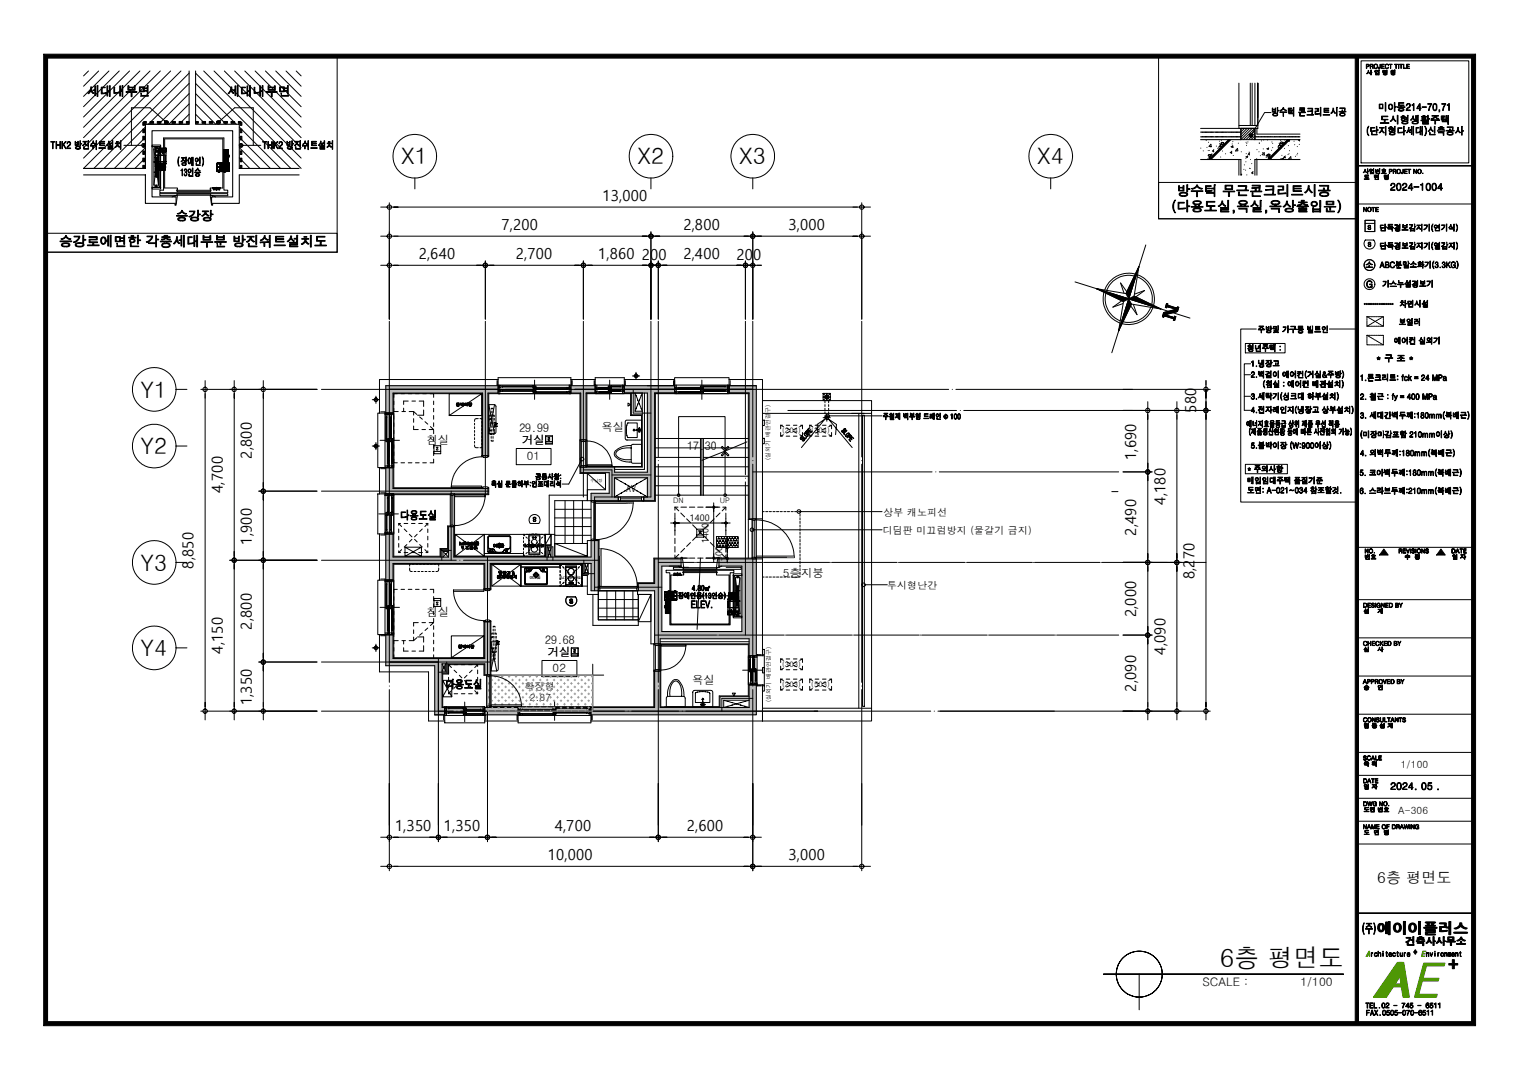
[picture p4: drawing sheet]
<svg xmlns="http://www.w3.org/2000/svg" width="420mm" height="297mm" viewBox="0 0 420 297" stroke-linecap="round" stroke-linejoin="round" font-family="sans-serif">
<defs><g id="words">
<text font-size="6.9" x="335.5" y="266">6층 평면도</text>
<g font-size="6.2">
<text x="110.4" y="45.2">X1</text>
<text x="175.3" y="45.2">X2</text>
<text x="203.4" y="45.2">X3</text>
<text x="285.3" y="45.2">X4</text>
<text x="38.7" y="109.3">Y1</text>
<text x="38.7" y="124.9">Y2</text>
<text x="38.7" y="156.9">Y3</text>
<text x="38.7" y="180.4">Y4</text>
</g>
<g font-size="4.2">
<text x="165.7" y="55.2">13,000</text>
<text x="138" y="63.2">7,200</text>
<text x="188" y="63.2">2,800</text>
<text x="217" y="63.2">3,000</text>
<text x="115.2" y="71.2">2,640</text>
<text x="141.9" y="71.2">2,700</text>
<text x="164.6" y="71.1">1,860</text>
<text x="176.6" y="71.6">200</text>
<text x="188" y="71.2">2,400</text>
<text x="202.6" y="71.6">200</text>
<text x="329.1" y="113.5" transform="rotate(-90 329.1 113.5)">580</text>
<text x="69.3" y="126.1" transform="rotate(-90 69.3 126.1)">2,800</text>
<text x="312.6" y="126.5" transform="rotate(-90 312.6 126.5)">1,690</text>
<text x="61.3" y="135.5" transform="rotate(-90 61.3 135.5)">4,700</text>
<text x="320.6" y="138.7" transform="rotate(-90 320.6 138.7)">4,180</text>
<text x="69.3" y="149.7" transform="rotate(-90 69.3 149.7)">1,900</text>
<text x="312.6" y="147.3" transform="rotate(-90 312.6 147.3)">2,490</text>
<text x="328.6" y="153.8" transform="rotate(-90 328.6 153.8)">70</text>
<text x="53.3" y="156.3" transform="rotate(-90 53.3 156.3)">8,850</text>
<text x="328.6" y="159.3" transform="rotate(-90 328.6 159.3)">8,2</text>
<text x="69.3" y="173.1" transform="rotate(-90 69.3 173.1)">2,800</text>
<text x="312.6" y="169.7" transform="rotate(-90 312.6 169.7)">2,000</text>
<text x="61.3" y="179.7" transform="rotate(-90 61.3 179.7)">4,150</text>
<text x="320.6" y="180" transform="rotate(-90 320.6 180)">4,090</text>
<text x="312.6" y="190.2" transform="rotate(-90 312.6 190.2)">2,090</text>
<text x="69.3" y="194" transform="rotate(-90 69.3 194)">1,350</text>
<text x="108.7" y="228.4">1,350</text>
<text x="122.1" y="228.4">1,350</text>
<text x="152.6" y="228.4">4,700</text>
<text x="189" y="228.4">2,600</text>
<text x="150.7" y="236.4">10,000</text>
<text x="217" y="236.4">3,000</text>
</g>
<text font-size="4.1" x="378.9" y="242.7">6층 평면도</text>
<g font-size="3.3">
<text x="142.9" y="118.7">29.99</text>
<text x="189.1" y="123.6">17.30</text>
<text x="150" y="177">29.68</text>
</g>
<g font-size="3.2">
<text x="144.9" y="126.5">01</text>
<text x="152" y="184.8">02</text>
<text x="330.8" y="271.1">SCALE :</text>
<text x="357.8" y="271">1/100</text>
</g>
<g font-size="3.1">
<text x="165.5" y="118.6">욕실</text>
<text x="117.3" y="122.1">침실</text>
<text x="143.6" y="122.1">거실</text>
<text x="215.4" y="158.6">5층지붕</text>
<text x="117.3" y="169.5">침실</text>
<text x="150.7" y="180.3">거실</text>
<text x="190.4" y="188">욕실</text>
</g>
<g font-size="2.8">
<text x="243.1" y="141.8">상부 캐노피선</text>
<text x="242.9" y="146.8">디딤판 미끄럼방지 (물갈기 금지)</text>
<text x="244.1" y="161.8">투시형난간</text>
<text x="144.3" y="189.7">확장형</text>
<text x="145.8" y="192.6">2.87</text>
<text x="385.4" y="211.2">1/100</text>
<text x="384.6" y="223.7">A-306</text>
</g>
<text font-size="2.7" x="172.3" y="135.2">AV</text>
<g font-size="2.5">
<text x="189.8" y="143.1">1400</text>
<text x="194.9" y="149.3" transform="rotate(-90 194.9 149.3)">1400</text>
<text x="198.7" y="154.1" transform="rotate(-90 198.7 154.1)">3</text>
<text x="198.7" y="152.8" transform="rotate(-90 198.7 152.8)">00</text>
</g>
<g font-size="2.1">
<text x="215.2" y="119.2">(204)</text>
<text x="223.2" y="119.2">(304)</text>
<text x="185.2" y="138.2">DN</text>
<text x="198" y="138.2">UP</text>
<text x="215.2" y="183.4">(303)</text>
<text x="215.2" y="189">(203)</text>
<text x="223.2" y="189">(503)</text>
</g>
<g font-size="1.6">
<text x="211.8" y="113.6" transform="rotate(-90 211.8 113.6)">구)</text>
<text x="135.8" y="116.9" transform="rotate(-90 135.8 116.9)">A/C</text>
<text x="211.8" y="126.5" transform="rotate(-90 211.8 126.5)">(실외기 배관연결</text>
<text x="136.4" y="182.2" transform="rotate(-90 136.4 182.2)">A/C</text>
<text x="212.1" y="193" transform="rotate(-90 212.1 193)">(실외기 배관연결구)</text>
</g>
<g font-size="1.1">
<text x="162.4" y="132.6">수납장</text>
<text x="148.8" y="158.5" transform="rotate(-180 148.8 158.5)">볼630</text>
<text x="155.4" y="158.5" transform="rotate(-180 155.4 158.5)">기</text>
<text x="159.9" y="158.5" transform="rotate(-180 159.9 158.5)">하부세탁</text>
</g>
</g></defs>
<g fill="#bababa">
<path d="M171.7 106h13.9v2.1h-5.5v29.6h-3v-1h1v-5.3h-9v5.3h1v1h-7.5v-2.1h5v-5.6h-7.8v-1.6h9.3v1.4h9v-21.7h-6.4z" fill-rule="evenodd"/>
<path d="M106.1 146.8h2v6.4h15.3v-8.4h1.4v8.4h37.8v-4.6h2v13.8h-2v-7.5h-27.7v7h-1.6v-7h-25.2v4.6h-2z" fill-rule="evenodd"/>
<path d="M180.1 153.7v6.7h-4.5v2h4.5v14.6h1.5v-1.4h24.5v4.7h2v-26.6h-10.3v2h6.3v18h-22v-18h5.3v-2zM200.6 106h7.5v36.7h-2v-34.6h-5.5z" fill-rule="evenodd"/>
<path d="M162.6 194.5h17.5v-10h1.5v10h24.5v-6.2h2v8.3h-45.5z" fill-rule="evenodd"/>
<path d="M157.1 106h6.6v2.1h-2.5v12.8h-1.4v-12.8h-2.7z" fill-rule="evenodd"/>
<path d="M106.1 106h30.9v2.1h-2.8v17.2h-1.4v-17.2h-24.7v5.5h-2z" fill-rule="evenodd"/>
<path d="M106.1 174.5h2v6.6h25.2v-10.2h1.6v14.7h-1.6v-3.1h-11.7v12h.7v2.1h-2.7v-13.6h-13.5z" fill-rule="evenodd"/>
<path d="M133.3 194.5h9.2v2.1h-9.2z" fill-rule="evenodd"/>
<path d="M106.1 128.6h2v5.7h26.1v1.5h-28.1z" fill-rule="evenodd"/>
</g>
<g fill="none" stroke="#000" stroke-width=".28">
<path d="M104.7 56.9h134.8M107.1 55.8v32M114.1 48.9v3M179.1 48.9v3M207.1 48.9v3M237.1 55.8v32M289 48.9v3M104.7 64.9h134.8M104.7 72.9h104.8M133.5 71.8v16M160.5 71.8v16M179.1 63.8v24"/>
<path d="M181.1 71.8v16M205.1 71.8v16M207.1 63.8v24M295.7 77.5l31.7 10M312.1 75.9a6.6 6.6 0 0 0-7.6 3.9M312.3 75.4a7 7 0 0 0-8.4 4.4M312.8 76.1a6.5 6.5 0 0 1 4 7.6M313 75.6a7 7 0 0 1 4.3 8.4M313.3 73.3l-3.6 7.4-8-1.3 7.4 3.5-1.4 8.1M315.2 67.4l-9.3 29.6M107.1 88.4v99.2M133.5 88.4v48.3"/>
<path d="M160.5 88.4v48.3M179.1 88.4v48.3h-15.5v25.7M181.1 88.4v37.2M205.1 88.4v42.1M207.1 88.4v37.2M303.7 80.4a7.2 7.2 0 0 0 4.4 8.4M304.2 80.6a6.5 6.5 0 0 0 4 7.6M308.5 82.8l-2.3 1.7M308.9 83.5l-2.7 1M310 80.2l-1.7-2.4 .9 2.8M310.5 82.2l8.9 2.8M311.8 83.8l1 2.7-1.7-2.3"/>
<path d="M312.2 80.9l2.7-1-2.4 1.7M316.6 84.5a6.5 6.5 0 0 1-7.7 4M317.2 84.6a7.1 7.1 0 0 1-8.5 4.4M319.4 85l-7.4-3.6 1.3-8.1-5.6 17.7M319.4 85l-8.1-1.4-3.6 7.4M320.9 83.4l.4 .2-.1 .3 2.6 .9 .1-.4 .4 .1-.4 1.1-3.4 .9 2.5 .8 .1-.3 .4 .1-.4 1h-.3l.1-.4-2.6-.9-.2 .4-.3-.1 .3-1.2 3.5-.9-2.6-.7-.1 .3-.3-.1zM48.4 107.1h3M55.2 107.1h32M56.4 104.7v93.3M64.4 104.7v93.3M72.4 104.7v93.3M88.4 107.1h172.6"/>
<path d="M104.4 113.6h1.5M104.4 113.6h-.5v15h.5M104.7 113.2h1.2v.4M105.9 113.6h1.2v.4h-.6v-.2h-.4l-.2 .2zM105.9 114v14.1M106.1 114.7v6M106.1 113.9h.4v.8h-.4zM106.3 114.7v6M106.5 114.7v6M107.1 113.6h1.2v.4h-.6v-.2l-.6 .2zM107.3 114.7v6M107.3 113.9h.4v.8h-.4z"/>
<path d="M107.5 114.7v6M107.7 114.7v6M108.3 113.2h1.3M109.3 108.2h-1v1.1M110.6 113.2h.9M111 112.2v1M112.3 110.3h-1.3v.9M112.6 113.2h1.2M113.3 110.3h1M113.8 113.2l.9 .8M113.8 113.2v.9M113.8 115.1v1"/>
<path d="M113.8 117.1v1M113.8 118.1h1.3M115.3 110.3h1.2v1.5M115.4 114.6l.8 .7M116.1 118.1h1M116.5 112.7v1.5h-1.6M116.9 116l.8 .6M118.3 108.2h1v1.1M118.4 117.3l.9 .8h-1.2M119.3 110.3v1M119.3 112.3v.9M119.3 114.3v1"/>
<path d="M119.3 116.3v1M119.3 118.3v1M132.5 108.2l-8.9 6.1v-6.1h8.9v6.1h-8.9M132.5 108.2h-24.2v25.9h24.2M132.5 108.2v17.1M134.5 118l.6 .5v-.5M134.7 119v.4h.4M134.7 115v.4M134.7 118.2v.4M135.1 114.2h-.4v.3M135.1 115.1l-.6 .5v.4M135.1 119v.5"/>
<path d="M135.1 112.5v-.2h.5v.2M135.1 113v.5M135.1 114v.6M135.1 115v.5M135.1 116v.5M135.1 117.1v.4M135.6 114.2h.4v.4M135.6 113v.5M135.6 114.1v.5M135.6 115v.5M135.6 116v.5M135.6 117.1v.4"/>
<path d="M135.6 118v.5M135.6 119v.6M136 115v.5M136 116v.5M136 117.1v.4M136 119v.4h-.4M136 118v.5M136.7 104.7v1.2h.3v-2.1h20.1v2.1h.2v-1.2v1.2M137 104.4h-32.6v9.2M137 105.9h.5l-.2 .2 .2 1h-.5zM137 107.1h.5v.2h-.2l.2 .9h-.5zM137.4 106.1h.8v.3h-.8z"/>
<path d="M137.4 107.3h.8v.3h-.8zM137.5 105.9h19.1M138.2 106.3h8.4M138.2 107.4h8.4M138.2 106.1h8.4v.3h-8.4zM138.2 107.3h8.4v.3h-8.4zM146.6 106.5h.8v.3h-.8zM146.6 107.7h.8v.3h-.8zM146.6 106.1h.8v.3h-.8zM146.6 107.3h.8v.3h-.8zM147.1 104.5v5.3M147.4 106.5h8.5v.3h-8.5z"/>
<path d="M147.4 107.7h8.5v.3h-8.5zM147.4 106.7h8.5M147.4 107.9h8.5M150.1 119.9h1.9v2.1h-1.9zM155.9 106.5h.8v.3h-.8zM155.9 107.7h.8v.3h-.8zM156.6 105.9h.5v1.2h-.5l.2-.2zM156.6 107.1h.5v1.1h-.5l.2-.1zM157.1 104.4h6.6M161.5 108.2h12v6.1h3v14h-15zM163.5 104.7v1.2h.2M163.7 105.9h.5v.6h-.2v.4l.2 .2h-.5z"/>
<path d="M163.7 107.1h.5v.6h-.2v.4l.2 .1h-.5zM163.7 105.9v-2.1h8v2.1M164.2 105.9h7.1M164.9 106.8v-.3h-.8v.3h3.2M164.9 106.5h2.4M164.9 106.7h2.4M164.9 108v-.3h-.8v.3h3.2M164.9 107.7h2.4M164.9 107.9h2.4M167.3 106.5h.8v.3h-.8zM167.3 107.7h.8v.3h-.8zM167.7 104.5v5.3"/>
<path d="M168.1 107.6v-.3h-.8v.3h3.3M168.1 107.3h2.5M168.1 107.4h2.5M168.1 106.4v-.3h-.8v.3h3.3M168.1 106.1h2.5M168.1 106.3h2.5M170.6 106.1h.8v.3h-.8zM170.6 107.3h.8v.3h-.8zM171.3 105.9h.4v1.2h-.4v-.6h.2v-.5zM171.3 107.1h.4v1.1h-.4v-.5h.2zM171.7 104.4h13.9M172 104.7v1.2h-.3"/>
<path d="M172.1 115.7l4.4-.2v5.5l-4.4-.1zM172.8 110.8l.7 .5-.7 .4zM173.7 108.1v5.9h3M174.1 118.3h.7M174.2 107.1v6.5h4.9M174.4 117.9v.7M174.9 118.2l1.3-.1 .1 .2zM175 112.4l-.3 .7M175 112.3v.1M175 108.8v.1M175 112.2v.1M175 108.8l-.3-.7v5"/>
<path d="M175 108.9l.4 1M175.3 118.2v-1.9h-2.5a5 5 0 0 0 0 4h2.5v-1.9M175.4 111.3l-.4 .9M175.4 109.9h.1M175.5 110v.1M175.5 111.1l-.1 .1M175.5 110.1l.4 1M175.9 110.1l-.4 .9M175.9 110v.1M175.9 109.9h.1M175.9 111.2h.1M176 111.3l.4 .9"/>
<path d="M176.4 108.9l-.4 1M176.4 108.8v.1M176.4 112.2v.1M176.4 108.8l.3-.7v20.3M176.4 112.3v.1M176.4 112.4l.3 .7h-2M177.3 108.1v21h-8.2M185.3 104.7v1.2h.3M185.6 104.4v-.6h15v.6M185.6 105.9h.5v.6h-.3v.4l.3 .2h-.5zM185.6 107.1h.5v.6h-.3v.4l.3 .1h-.5zM185.6 104.4v1.5"/>
<path d="M185.9 106.5h.8v.3h-.8zM185.9 107.7h.8v.3h-.8zM186.1 105.9h14.1M186.7 106.5h6M186.7 106.7h6M186.7 106.8h6M186.7 107.7h6M186.7 107.9h6M186.7 108h6M192.7 106.5h.8v.3h-.8zM192.7 106.1h.8v.3h-.8zM192.7 107.7h.8v.3h-.8z"/>
<path d="M192.7 107.3h.8v.3h-.8zM193.1 104.5v5.3M193.5 106.1h5.9M193.5 106.3h5.9M193.5 107.3h5.9M193.5 107.4h5.9M193.5 107.6h5.9M193.5 106.4h5.9M199.4 106.1h.8v.3h-.8zM199.4 107.3h.8v.3h-.8zM200.2 105.9h.4v1.2h-.4v-.6h.1zM200.2 107.1h.4v1.1h-.4v-.5h.1z"/>
<path d="M200.6 104.4v1.5M200.6 104.4h9.2v38.3M200.9 104.7v1.2h-.3M216.7 112.9h46.4M262 107.1h.1M263 107.1h69.9M264.2 112.9h.1M265.1 112.9h67.8M315.8 110.5v66.5M331.8 104.7v93.3M48.4 122.6h3M71.2 135h16"/>
<path d="M88.4 135h46M104.4 128.6h1.5M104.4 128.6v7.2M104.6 121.1h5.3M104.7 135.5h1.2v11.6h-1.2M105.9 128.1h.6v.2h.4l.2-.2v.5h-1.2zM105.9 135.8h-2v11h4.4M105.9 128.6v.3h-1.2M106.1 120.6h.4v.9h-.4zM106.5 136.1h.4v.8h-.4zM106.5 121.5v5.9M106.6 136.9h.3v4h-.3z"/>
<path d="M106.6 127.4h.3v.8h-.3zM106.6 120.6h.3v.9h-.3zM106.7 121.5v5.9M106.7 136.9v4M106.9 121.5v5.9M107.1 128.1h.6v.2l.6-.2v.5h-1.2zM107.1 126.7h.1M107.3 120.6h.4v.9h-.4zM107.7 136.2h.4v.7h-.4zM107.7 136.9h.4v4h-.4zM107.7 127.4h.4v.8h-.4zM107.7 120.6h.4v.9h-.4z"/>
<path d="M107.7 121.5v5.9M107.9 136.9v4M107.9 121.5v5.9M108.1 121.5v5.9M108.3 136.3h-.2v-.2h-.4v.2l-1.2-.2v.2h-.6v-.5h2.4v17.2h12.8M108.3 126.2v1.1h1M108.3 136h15.6M110.3 127.3h1M112.3 127.3h1M114.3 127.3h1M116.3 127.3h1M119.3 120.3v.9"/>
<path d="M119.3 122.3v1M119.3 124.3v1M119.3 126.2v1.1h-1M119.4 122.6h1.8v2.2h-1.8zM119.4 124.1h1.8M120 123.1h.5l-.5 .5h.5M124.2 133.6h8.3v.4h-8.3zM132.5 134l1.6-.1 .3 .1v.3h-1.9zM132.5 125.3h1.9v.3l-1.4 .2v-.2h-.5zM132.5 125.6a8.4 8.4 0 0 0-8.3 8.4M134.5 125.3v-17.1h25.1v22h7v4.5M134.5 134.3v1.7h-9.4"/>
<path d="M135.1 121v.3h.5M135.1 120v.5M135.6 120v.5M135.6 121v.3M142 123.3h9.6v4.5h-9.6zM150.1 121.5h1.9M150.7 120.4h.6l-.6 .5h.6M155.4 137.7v11.7M157.8 137.7v11.7M159.6 120.9h1.9v.3l-1.6 .2v-.2h-.3zM159.6 128.1l1.4-.1 .5 .1v.3h-1.9zM159.9 121.4v6.6"/>
<path d="M160.2 137.7v11.7M160.5 129.2h7.9v7.5M161 121.4v6.6M161.5 127.8h6.9v.3h-6.9zM161.5 121.2a6.9 6.9 0 0 1 6.9 6.9M161.6 134.7h5M162.6 138v10.3M162.6 137.7h1.2v.3l-.8 .1-.4-.1zM163.4 138.1v10.1M163.8 138h10.4v.4h-10.4zM163.8 137.8h16.5v-29.6h25.6v34.6M163.8 137.7v10.9"/>
<path d="M166.6 134.7l-5-4.5v7.5h1M168.4 130.6h10.7M169.1 128.4h7.6M169.1 131.4l.7 .4M169.2 124a6.5 6.5 0 0 1 4.5-1.6l.3-.2h2.5v5.2h-2.5a1.5 1.5 0 0 0-1.4-.4 4.2 4.2 0 0 1-3.6-2zM169.8 136.2l-.7 .5M169.8 131.8h.1M169.9 136.2h-.1M169.9 131.9l.9 .5M170.1 136.7h.6v1h-.6zM170.3 137.7v.1M170.7 137.2h5.8"/>
<path d="M170.7 137.7h5.8M170.8 135.6l-.9 .5M170.8 132.4l.2 .1M171 135.6h-.2M171 132.5l.9 .5M171.9 135l-.9 .5M171.9 133l.1 .1M172 135h-.1M172 134.9v.1M172.1 133.1l.8 .5M172.9 134.4l-.8 .5M173 133.6l.1 .1"/>
<path d="M173.1 134.3l-.1 .1M173.1 133.7l.9 .5M173.6 122.5v4.5M173.6 123.2a4.1 4.1 0 0 0-4.2 1.3 1.9 1.9 0 0 0 2 1.8l2.2 .1M174 133.7l-.9 .5M174.1 134.3l.1 .1M174.2 138a10.4 10.4 0 0 1-10.4 10.3M174.2 133.6l-.1 .1M174.2 134.4l.9 .5M175.1 134.9l.1 .1M175.2 133.1l-1 .5M175.2 135h.1"/>
<path d="M175.3 133l-.1 .1M175.3 135l.9 .5M176.2 132.5l-.9 .5M176.2 135.5l.1 .1M176.3 132.4l-.1 .1M176.3 135.6h.1M176.4 132.4h-.1M176.4 135.6l.8 .5M176.5 136.7h.6v1h-.6zM176.9 137.7v.1M177.1 137.7h.1M177.2 131.9l-.8 .5"/>
<path d="M177.3 136.2h.1M177.3 131.8h.1M177.4 136.2l.7 .5M178.1 131.4l-.7 .4M180.3 133.6h12.4M180.3 136.1h25.6M180.3 123.1h12.4M180.3 125.8h12.4M180.3 128.4h12.4M180.3 130.9h12.4M180.3 120.6h25.6M181.1 126.7h.1"/>
<path d="M181.1 127.6v60M185.7 139.4l1 1.1M185.7 139.4h.8M185.7 139.4v.9M186.7 136.1v-21.5h12.8v21.5M187.3 139.4h1.5M189.7 139.4h1.4M191.9 139.4h1.5M192.7 120.6v15.5M193.1 120.6v15.5M193.5 133.6h12.4M193.5 123.1h12.4"/>
<path d="M193.5 125.8h12.4M193.5 128.4h12.4M193.5 130.9h12.4M193.5 120.6v15.5M194.2 139.4h3.8M196.3 138.3v16.3M198.4 125.1l1.1-1 1 1-.2 .3-.8-.8-.8 .8zM198.7 122.7l.8 .8 .8-.8 .2 .3-1 1.1-1.1-1.1zM198.8 139.4h.9v.9M199.7 139.4l-1 1.1M205.1 132.5v42.1M205.1 131.5h.1"/>
<path d="M205.5 121.5l-5.6 2.3-.1-.3-.4 1-.1-.4-6.2 2.5M207.1 127.6v60M207.1 126.7h.1M308.9 129.8h8M48.4 154.6h3M63.2 154.1h24M104.2 141.3h5.4M104.4 159.5h1.5M104.4 159.5h-.5v15h.5M104.4 146.8v12.7M104.7 159.2h1.2v.3M105.9 159.5h1.2v.4h-.6v-.1l-.6 .1z"/>
<path d="M105.9 159.9v14.1M105.9 146.3h.2M106.1 141.7h.4v4h-.4zM106.1 159.9h.4v.8h-.4zM106.1 140.9h.4v.8h-.4zM106.1 145.7h.4v.7h-.4zM106.3 141.7v4M106.6 140.9h.3v.8h-.3zM107.1 159.5h1.2v.4h-.6v-.1l-.6 .1zM107.3 141.7h.4v4h-.4zM107.3 159.9h.4v.8h-.4zM107.3 140.9h.4v.8h-.4z"/>
<path d="M107.3 145.7h.4v.7h-.4zM107.5 141.7v4M107.7 140.9h.4v.8h-.4zM108.3 146.3h-.6v.3h-.4v-.3h-.8v.3h-.4v-.3M125.1 153h24.9M134.1 153.2v35.8M143.3 155.2v6h18.3M143.3 155.9h10.8M144.6 157.4l.3-.2 1.1-.1 .4-.7 .5-.1h1.3l.8 .8 1.2 .2 .2 .3v2.9l-5.8 .1zM146.7 158.1h1.5M147 156.2l-.7 .2-.4 .7-1.3 .2-.2 .4M147.4 157.3v1.6"/>
<path d="M147.9 156.2l.6 .2 .5 .7 1.3 .2 .2 .4M150.5 156.5l-.2-.3h-5.8l-.1 4.2 .3 .3M150.5 156.5v3.9l-.3 .3M150.6 156.5l-.3-.4-5.9 .1-.1 4.2 .4 .3M150.6 156.5v4l-.4 .2M152.6 147.2h10M152.6 144.8h10M152.6 142.4h10M152.6 140h10M154.1 158.9v.5M154.1 159.9v.5M154.1 156.9v.5"/>
<path d="M154.1 157.9v.5M154.3 155.2h-.2v.2M154.4 155.5l-.3-.3v1.2M154.8 155.8l.4 .4M155.5 156.6l.4 .3M155.6 156h3v4.8h-3zM155.9 159.4l-.4 .3M156.2 157.3l.3 .3M156.5 158.7l-.3 .3M156.9 158l.4 .3M157.3 158l-.4 .3M157.6 158.7l.4 .3"/>
<path d="M158 157.3l-.4 .3M158.3 159.4l.4 .3M158.7 156.6l-.4 .3M159.4 155.8l-.4 .4M159.9 155.2h.2v.2M160.1 155.2v6l-.3-.4M160.1 155.2h-25.1v6.7h-1.9M160.1 155.2l-.3 .3M160.3 154.9v3.1h1.5v-3.1l-.2 .6M160.6 154.1v3.6h3M161.1 155.5l-.2-.6v2.5M161.1 156.9l-.2 .5"/>
<path d="M161.1 155.5l.1 .2M161.2 155.7l.3 1M161.2 156.7l-.1 .2M161.5 155.7l-.3 1M161.5 156.7l.3 .7h-.9M161.6 155.5l-.1 .2M161.6 158.2v5.3h3M162.6 148.6h-1v4.4h-9M162.6 148.3l.8-.1 .4 .1v.3h-1.2zM163.8 148.5h1v12.7M164.9 150.8h.5v10.4h-.5zM164.9 150.8a10.5 10.5 0 0 1 10.4 10.4"/>
<path d="M181.1 154.6h9.9M183.3 156.8h18.6v.7h-1v14.3h-16.6v-14.3h-1zM184.5 143.8h16.4M185.3 158.1l2.1 .1zM185.4 157.6h1.8v.5h-1.8zM185.4 157.6l1.8 .5M185.7 141.1v6.1M185.7 148v1.5M185.7 152.6v.9h.8M185.7 150.3v1.5M186.3 157.4v.9M186.6 155.7l.8 .3"/>
<path d="M186.7 152.4l-1 1.1M187.2 157.6l-1.8 .5M187.3 141.1l1 1M187.4 153.5v-.3h.3l.4 2.8h-.7v-.4M187.4 153.5v.2M187.8 157.5h.3v.6h-3.5v13.5h16v-13.5h-3.5v-.6h.3M187.9 157.1h9.3v.3h-9.3zM187.9 156.1h9.3v.4h-9.3zM188.3 150.8l-1 1M188.9 142.7l1 1M189.4 156h-4.1v.5h18.6v-.5h-4.1M189.4 153.5h-9.5v6.7h-4.5"/>
<path d="M189.7 153.5h1.4M189.9 149.2l-1 1M190.5 144.3l1.1 1.1M191.3 154.6h.1M191.6 147.5l-1.1 1.1M191.6 154.6h18M191.7 145.5h1.8v2.2h-1.8zM191.7 147.1h1.8M191.9 153.5h1.5M192.2 145.9l1 1.1M192.3 146.1h.5l-.5 .5h.5M192.7 153.5l-.9 19.6"/>
<path d="M193.2 145.9l-1 1.1M193.8 147.5l1.1 1.1M194.2 153.5h12.7M194.9 144.3l-1.1 1.1M195.4 149.2l1.1 1M196.5 142.7l-1.1 1M197 150.8l1.1 1.1M197.1 147.5h3v3h-3zM197.1 149.3v.2M197.1 148v.2M197.4 149.8l.2 .4h-.4zM197.4 148.5l.2 .3h-.4z"/>
<path d="M197.7 150.5h.1M197.7 149.1l.2 .4h-.3zM197.7 147.9l.2 .3h-.3zM197.8 153.5v-.2h-.3l-.4 2.7h.7v-.4M197.8 153.5v.2M198.1 141.1l-1.1 1M198.1 149.8l.2 .4h-.4zM198.1 148.5l.2 .3h-.4zM198.5 150.5h.1M198.5 149.1l.2 .4h-.4zM198.5 147.9l.2 .3h-.4zM198.6 155.7l-.8 .3"/>
<path d="M198.7 152.4l1 1.1M198.9 149.8l.1 .4h-.3zM198.9 148.5l.1 .3h-.3zM199.2 150.5h.1M199.3 149.1l.1 .4h-.4zM199.3 147.9l.1 .3h-.4zM199.6 149.8l.2 .4h-.4zM199.6 148.5l.2 .3h-.4zM199.7 141.1v6.1M199.7 152.6v.9h-.9M199.7 148v1.5M199.7 150.3v1.5"/>
<path d="M199.9 150.5h.2M200.1 149.3l-.1-.2-.2 .4h.3M200.1 148l-.3 .2h.3M200.1 147.5h3v3h-3zM200.1 149.2v5.5M200.1 148v.1M200.4 149.7l.1 .3h-.3zM200.4 148.4l.1 .3h-.3zM200.6 150.5l.1-.1 .1 .1M200.7 149.1l.2 .3h-.4zM200.7 147.7l.2 .4h-.4zM201.1 149.7l.2 .3h-.4z"/>
<path d="M201.1 148.4l.2 .3h-.4zM201.3 150.5l.2-.1 .1 .1M201.5 149.1l.2 .3h-.4zM201.5 147.7l.2 .4h-.4zM201.7 158.3h.4v11.1h-.4zM201.7 157.8h2.4v.5h-2.4zM201.7 158.2h2.4M201.8 158.3v11.1M201.8 149.7l.2 .3h-.3zM201.8 148.4l.2 .3h-.3zM202.1 150.5l.1-.1 .2 .1M202.2 149.1l.2 .3h-.4z"/>
<path d="M202.2 147.7l.2 .4h-.4zM202.3 158.8l1.3 10M202.3 158.8h1.3v10h-1.3zM202.6 158.3l.3 .1M202.6 149.7l.2 .3h-.4zM202.6 148.4l.2 .3h-.4zM202.9 150.5l.1-.1 .1 .1M202.9 158.4h.1M202.9 158.4l.1 .4M202.9 158.6h.1M203.1 149.2l-.1-.1-.2 .3h.3M203.1 148l-.1-.3-.2 .4h.3"/>
<path d="M203.3 158.3l-.3 .1v.4M203.6 158.8l-1.3 10M209.9 154.6h.1M210.2 154.6h18M228.5 154.6h.1M228.8 154.6h18M247.1 154.6h.1M247.4 154.6h18M265.7 154.6h.1M266 154.6h18M284.3 154.6h.1M284.6 154.6h18"/>
<path d="M302.9 154.6h.1M303.2 154.6h28.6M323.8 152.2v45.8M48.4 178.1h3M104.4 174.5h1.5M104.4 174.5v10.2h13.5v13.6h4.4M104.6 167h5.3M105.9 174h.6v.3h.4l.2-.3v.5h-1.2zM105.9 174.5v.3h-1.2M106.1 160.7v5.9M106.1 166.6h.4v.8h-.4zM106.3 160.7v5.9"/>
<path d="M106.5 160.7v5.9M106.5 167.4v6M106.6 173.4h.3v.8h-.3zM106.6 166.6h.3v.8h-.3zM106.7 167.4v6M106.9 167.4v6M107.1 174h.6v.3l.6-.3v.5h-1.2zM107.3 160.7v5.9M107.3 166.6h.4v.8h-.4zM107.5 160.7v5.9M107.7 160.7v5.9M107.7 173.4h.4v.8h-.4z"/>
<path d="M107.7 166.6h.4v.8h-.4zM107.7 167.4v6M107.9 167.4v6M108.1 167.4v6M119.4 164.6h1.8v2.2h-1.8zM119.4 165.1h1.8M120.5 165.7h-.5l.5 .5h-.5M124.8 162.2h8.3v.4h-8.3zM124.8 162.2a8.4 8.4 0 0 0 8.3 8.4M133.1 161.9h1.9v.3l-1.4 .2v-.2h-.5zM133.1 170.6l1.6-.1v.1h.3v.3h-1.9zM133.1 161.9v-6.7h-24.8v25.7h24.8"/>
<path d="M133.1 170.9h1.9M135 170.9v23.5h44.9M144.7 160.7h5.5M154.4 160.8l-.3 .4v-.3M155.2 160.1l-.4 .3M155.9 161.2h-.3v-5.5h3v5.5h-.3M156 164.1h2.3a1.52 1.52 0 0 1-.1 2.1 1.52 1.52 0 0 1-2.1 0 1.52 1.52 0 0 1-.1-2.1zM156.3 161.2l.5 .1M157.2 178.2h1.8v2.2h-1.8zM157.2 179.8h1.8M157.8 178.7l.4-.1 .1 .1-.5 .5h.5M157.9 161.2l-.6 .1"/>
<path d="M159 160.1l.4 .3M160.1 160.9v.3h-.2M163.6 161.5h17.5M164.6 162.4h10.8v1h.2v7h-11zM164.6 161.2h.3v.5h.2l-.2 .7h-.3zM164.6 162.4v8h11v1.6M164.6 169.6h11M164.6 167.2h11M164.6 164.8h11M164.6 162.4h10.8v1l3.7 .1M164.6 161.2h11M165.1 161.7h10"/>
<path d="M167 162.4v8M169.4 162.4v8M171.7 162.4v8M174.1 162.4v8M175.3 161.2h.3v1.2h-.3l-.2-.4zM175.6 163.5h3.5v7.4h-3.5zM179.1 163.5l-3.5 7.4M179.1 163.5v13.5M179.9 177h1.9v.3l-1.5 .2v-.2h-.4zM179.9 177.3v6.9M180.1 174.6h17M180.3 177.5v6.6"/>
<path d="M181.4 177.5v6.6M181.6 176.4h24.5M181.6 177h24.5M181.8 177.3h6.9v.4h-6.9zM182.8 163.8h20.4M182.8 166.5h.4v.6h-.4zM182.9 165h1.4M182.9 162.7h3.3M183 165v3.7M183.1 163.5l.5 .1M183.1 164.2l.6-.1h-.6l.5 .1M183.1 163.5h.6v.1z"/>
<path d="M183.1 165.6h.2M183.1 165v3.7M183.1 166.8h1.2M183.2 168.6h.9v-3.5v3.5M183.2 165.1h.9M183.2 165.6h.1M183.2 164.1v.1M183.2 163.6l.2 .1M183.2 162.8l.1 2.1M183.2 165.1v3.5M183.3 165.3h.8M183.3 164.8l-.1 .1"/>
<path d="M183.3 164.2l-.1-.2v.3h.2M183.3 163.7v-.2v.2M183.3 163.5v.1M183.3 168.1h.7M183.3 165.7h.7M183.3 168.4h.8M183.3 164.2v.1M183.3 163.6v.1M183.4 162.7v2.2M183.5 168.4h.1M183.4 165.1v3.5M183.5 165.3h.1"/>
<path d="M183.5 162.8v2M183.6 163.3h.7v1.1h-.7zM183.6 163.5l.1 .2M183.6 164v.3M183.6 165.6v2.5M183.6 163.5v.2M183.6 163.7l-.1-.3v.9l.1-.3M183.6 165.6h.1M183.6 165.6h.2M183.6 168.1h.1M183.7 163.8l.4-.1v.2h-.4l-.1 .4M183.7 164v.3"/>
<path d="M183.7 163.7l-.1 .1M183.7 165.1v3.5M183.7 163.1h.8v1.5h-.8M183.7 164.9v-2.3h2.5v2.3M183.7 168l-.1 .1M183.8 165.6v2.5M183.8 168.1h-.1M183.8 168.1h.1M183.9 164.1h.1M183.9 165.2l.1 .2zM183.9 164.2h.1M184 168.4h.1"/>
<path d="M183.9 165.1v3.5M183.9 163.5v.1M184 163.5l-.1 .8M184 163.8h.2M184 163.8l.1 .2 .1-.2M184 162.6h.3M184 162.5l.1 .3M184 162.5l.2 .1M184.1 162.5v.3M184.1 163.8h.1M184.1 166.8h.1M184.1 166.9h.1"/>
<path d="M184.1 163.7v.3M184.1 162.5v.1M184.2 163.8l-.1 .1M184.2 165v3.7M184.2 162.5h-.2l.2 .1M184.3 168.7v-3.7v3.7h-1.3M184.5 163.7h.4M184.5 164.2h.4M184.5 163.2h.4M184.5 164.7h.4M184.7 163v2M185 163.8h.1"/>
<path d="M184.9 163.9h.1M184.9 163.8v.1M185 163.8l-.1 .1M185 163.9h-.1M185 163.8h-.1M185 164.5h.4M185 163h.4M185 163.5h.4M185 164h.4M185 163.8v.1M185.1 162.9l.2 .1zM185.1 163.9l.1 .2z"/>
<path d="M185.2 162.7v2M185.6 163.8l.2 .1zM185.6 162.6h.2M185.6 162.5h.2M185.7 163.8l.1 .1zM185.7 163.7v.3M185.8 163.8l-.1 .1M185.8 162.5v.3M185.8 162.8l-.1-.3v.3M186.1 162.6v2.5h-1.7v-.5h-.7M186.1 162.8h-3.2v2.1h3.2M186.1 163.1h-.7v1.5h.7"/>
<path d="M186.2 164.9l-3.3 .1M186.2 162.6h-3.3v2.4M186.2 164.9h-3.3M188.7 177.3a6.9 6.9 0 0 1-6.9 6.9M197.4 174.6h.1M197.7 174.6h18M200.2 168.1v.3h1.2h-1.2zM200.2 164.9v.4M200.2 167.1v1.9M200.2 169h1.2M200.2 168.1h1.2v.9M200.2 167.9h2.9"/>
<path d="M200.2 165.3h2.9l-.1 1.8h-2.7l-.1-1.8v1.8M200.2 168.4v-.3v.3M200.3 169l-.1 .1M200.3 164.5h2.8v.3h-2.9zM200.3 168.4l-.1 .6M200.4 163.1v1.5M200.4 164.3h2.5M200.4 164.3h.1M200.4 164.2h2.5M200.4 163.9h2.5h-2.4M200.4 163.7h2.5M200.4 163.3h2.5"/>
<path d="M200.4 163.5h2.5M200.4 163.1h2.5M200.4 164.6h.1M200.4 164h.1M200.4 164h2.7v5l-2.8 .1M200.4 163.2l.1 1.3M200.4 164.5h.1M200.4 163.3h.1M200.4 164.1h2.5M200.4 163.5l.1 .1h2.4M200.4 163.7l.1 .1M200.4 164v.1"/>
<path d="M200.5 163.4h-.1M200.5 164.1h-.1M200.5 163.2h2.4M200.5 164h.1M200.5 163.3h.1M200.5 163.4v.1M200.5 163.9h.1M200.5 164.1v.1M200.5 164.3v.1M200.5 163.5v.3M200.7 164.3h2.2M200.8 163.1h.1"/>
<path d="M201 163.1h-.6M201 167.8h.3M201 164.7h.3M201.1 164.6l.2 .2zM201.1 167.7l.2 .1zM201.2 167.7v.2zM201.2 164.6v.2M201.2 167.6v.3M201.3 164.7h.1M201.4 163h.6M201.4 163.1h-.4M201.4 163v.2"/>
<path d="M201.4 168.4v.5v-.5M201.4 168.4v-.3v.3M201.5 168.9h-1.3l1.2 .1M201.5 164l-.4-.1v-.2l.4 .1 .2-.4v.9l-.2-.3M201.5 163v.2M201.7 162.7v2.1M201.7 169.4h2.4v.5h-2.4zM201.7 169.5h2.4M201.8 163h.2M201.9 169h1.2M201.9 168.9l1.2 .1M201.9 168.1v.9"/>
<path d="M201.9 168.4h1.3zM202 168.9l-.1 .1M202 163.1l.4 .1M202 164.7h.3M202 163v.2M202 167.8h.4M202.1 164.6l.1 .2zM202.2 167.8h.1M202.2 164.6v.2M202.2 167.6v.3M202.2 167.7l-.1 .2 .2-.2M202.2 164.6l-.1 .1h.2"/>
<path d="M202.3 162.4h1.3M202.3 165.3h1.3M202.7 164v2.5M202.8 164l-.1 2.5M202.8 166.4l-.1 .1M202.8 164l-.1 .1M202.8 164.3v.1M202.8 163.9h.1M202.8 164h.1M202.8 164.1v.1M202.8 163.3h.1M202.8 163.4v.1"/>
<path d="M202.8 163.5v.3M202.9 163.4h-2.4M202.9 164.1h.1M202.9 163.1h-.3M202.9 163.3h-2.5M202.9 164.5h.1M202.9 163.7h-2.5M202.9 163.6h-2.5M202.9 161.2v5.3M202.9 168.8l.1 .5 .3 .1h-.7l.3-.1zM202.9 169.3h.1M202.9 166.4l-.1 .1"/>
<path d="M202.9 164v.1M202.9 166.4v.1M202.9 163.1v.1M202.9 164.5h-2.5M202.9 161.1v5.5M203 169h.1M203 164.1v2.4M203 161.2v2.4M203 166.5h.1M203 166.4l-.2 .1M203.1 166.5h.1M203.1 161.2v2.4"/>
<path d="M203.1 168.1l.1 .3M203.2 164h.1M203.2 161.2v2.5M203.2 168.1h-1.2v.3M203.2 161.2h-.5v2.5v-2.5v2.5M203.2 161.2h.1M203.2 163.6h-2.8M203.2 164v2.5M203.2 163.7h.1M203.2 164l-.1 .1M203.2 166.5h.1M205.9 177.3h-24.1v17.1"/>
<path d="M216 174.6h.1M216.3 174.6h18M234.6 174.6h.1M234.9 174.6h18M253.2 174.6h.1M253.5 174.6h18M271.8 174.6h.1M272.1 174.6h18M290.4 174.6h.1M290.7 174.6h17.1M308.9 174.6h8M55.2 195.5h32"/>
<path d="M71.2 182h16M88.4 195.5h167.6M88.4 182h46.5M107.1 188.6h.1M107.1 189.6v49.8M120.6 181.1v50.3M121.6 182.5l.5 .9M121.8 185.3v9.1h11.3M122.1 183.5l-.5 1h1M122.1 183.5l.5 1M122.2 183.4l.4-.9v2M122.9 182v2.8h-2.3"/>
<path d="M123.2 182.5v2.6h-1.6M123.4 182.8v2.5M133.1 182.8v2.9M133.3 198.3h9.2M134.1 191v40.4M134.1 190h.1M142.5 195.5h.5v.6h-.2v.5l.2 .1h-.5zM142.5 194.4h.5v.5h-.2l.2 .6h-.5zM142.9 196.2h.8v.3h-.8zM142.9 195h.8v.3h-.8zM143 196.7h19.1M143.7 196.2h8.4v.3h-8.4z"/>
<path d="M143.7 195h8.4v.3h-8.4zM143.7 196.3h8.4M143.7 195.2h8.4M149.1 181.6h9.6v4.5h-9.6zM152.1 196.2h.8v.3h-.8zM152.1 195h.8v.3h-.8zM152.1 195.7h.8v.4h-.8zM152.1 194.6h.8v.3h-.8zM152.6 192.8v5.3M152.9 195.9h8.5M152.9 194.7h8.5M152.9 195.7h8.5v.4h-8.5z"/>
<path d="M152.9 194.6h8.5v.3h-8.5zM161.4 195.8h.8v.3h-.8zM161.4 194.6h.8v.3h-.8zM162.1 195.5h.5v1.2h-.5v-.6h.2v-.4zM162.1 194.4h.5v1.1h-.5v-.5h.2v-.5zM162.9 196.7v1.3v-1.3h-.3v2.1h-20.1v-2.1h-.3v1.3M179.9 184.2l1.5-.1 .4 .1v.3h-1.9zM181.1 188.6h.1M181.1 189.6v41.8M198.1 191.6v2.9M199.1 192.5l1 .3M199.1 192.5v2l1-.2"/>
<path d="M199.1 192.5h7l-1.2 .4M200.1 192.8l.1 .1M200.1 194.2h.1M200.2 194.2h.1M200.3 192.9l.9 .3M201.3 193.9l-1 .3M201.3 193.2h.1M201.3 193.9h.1M201.4 193.2h.1M201.5 193.8l-.1 .1M201.5 193.2l1 .3M202.5 193.6l-1 .2"/>
<path d="M202.5 193.5h.1M202.7 193.6l1 .2M203.7 193.2l-1.2 .3M203.7 193.8v.1M203.8 193.9h.1M203.9 193.2h-.2M203.9 193.9l.9 .3M204.9 192.9l-1 .3M204.9 194.2h.1M205 194.2h.1M205.1 194.3l1 .2M205.9 191.3h-8v3.1h-16.1"/>
<path d="M207.1 189.6v49.8M207.1 188.6h.1M207.1 192h-8.5v3.5M209.8 188.3v10h-47.2M257 195.5h.1M258 195.5h74.9M104.7 238.2h104.8M104.7 230.2h104.8"/>
<circle cx="107.1" cy="57" r=".59"/>
<circle cx="114.1" cy="43" r="6"/>
<circle cx="179.1" cy="43" r="6"/>
<circle cx="207.1" cy="43" r="6"/>
<circle cx="237.1" cy="57" r=".59"/>
<circle cx="289.1" cy="43" r="6"/>
<circle cx="107.1" cy="72.9" r=".6"/>
<circle cx="107.1" cy="65" r=".59"/>
<circle cx="133.5" cy="72.9" r=".62"/>
<circle cx="160.5" cy="72.9" r=".6"/>
<circle cx="179.1" cy="72.9" r=".62"/>
<circle cx="179.1" cy="65" r=".6"/>
<circle cx="181.1" cy="72.9" r=".62"/>
<circle cx="205.1" cy="72.9" r=".62"/>
<circle cx="207.1" cy="72.9" r=".62"/>
<circle cx="207.1" cy="65" r=".6"/>
<circle cx="237.1" cy="65" r=".59"/>
<circle cx="42.4" cy="107.1" r="6"/>
<circle cx="56.4" cy="107" r=".6"/>
<circle cx="64.4" cy="107" r=".6"/>
<circle cx="72.4" cy="107.1" r=".6"/>
<circle cx="174.4" cy="118.3" r=".16"/>
<circle cx="175.9" cy="118.7" r=".21"/>
<circle cx="175.9" cy="117.9" r=".22"/>
<circle cx="315.7" cy="112.8" r=".6"/>
<circle cx="331.8" cy="107.1" r=".6"/>
<circle cx="331.8" cy="112.8" r=".6"/>
<circle cx="42.4" cy="122.7" r="6"/>
<circle cx="72.4" cy="135.1" r=".6"/>
<circle cx="186.7" cy="136.2" r=".34"/>
<circle cx="196.3" cy="139.5" r=".29"/>
<circle cx="199.5" cy="136.2" r=".35"/>
<circle cx="315.7" cy="129.8" r=".62"/>
<circle cx="42.4" cy="154.6" r="6"/>
<circle cx="64.4" cy="154" r=".6"/>
<circle cx="72.4" cy="154" r=".6"/>
<circle cx="145.2" cy="156.7" r=".34"/>
<circle cx="145.2" cy="156.7" r=".38"/>
<circle cx="145.8" cy="156.5" r=".1"/>
<circle cx="147.5" cy="158.1" r=".59"/>
<circle cx="147.5" cy="158.1" r=".5"/>
<circle cx="149.5" cy="156.7" r=".27"/>
<circle cx="149.5" cy="156.7" r=".22"/>
<circle cx="157.1" cy="157.2" r=".89"/>
<circle cx="157.1" cy="159.1" r=".75"/>
<circle cx="185.7" cy="143.8" r=".29"/>
<circle cx="196.3" cy="153.4" r=".29"/>
<circle cx="199.7" cy="143.8" r=".29"/>
<circle cx="200.1" cy="153.6" r=".29"/>
<circle cx="200.1" cy="150.6" r=".29"/>
<circle cx="315.7" cy="154.7" r=".6"/>
<circle cx="315.8" cy="154.7" r=".6"/>
<circle cx="323.8" cy="154.7" r=".6"/>
<circle cx="42.4" cy="178.1" r="6"/>
<circle cx="156.7" cy="160.3" r=".19"/>
<circle cx="156.7" cy="160.3" r=".14"/>
<circle cx="157.5" cy="160.3" r=".18"/>
<circle cx="157.5" cy="160.3" r=".14"/>
<circle cx="183.7" cy="168" r=".21"/>
<circle cx="183.7" cy="165.6" r=".19"/>
<circle cx="184.1" cy="163.8" r=".09"/>
<circle cx="184.7" cy="164.7" r=".24"/>
<circle cx="184.7" cy="163.7" r=".1"/>
<circle cx="184.7" cy="164.7" r=".1"/>
<circle cx="184.7" cy="163.2" r=".1"/>
<circle cx="184.7" cy="163.7" r=".22"/>
<circle cx="184.7" cy="163.2" r=".22"/>
<circle cx="184.7" cy="164.2" r=".22"/>
<circle cx="184.7" cy="164.2" r=".09"/>
<circle cx="185.2" cy="163.5" r=".12"/>
<circle cx="185.2" cy="164.5" r=".1"/>
<circle cx="185.2" cy="163" r=".22"/>
<circle cx="185.2" cy="164.5" r=".22"/>
<circle cx="185.2" cy="164" r=".22"/>
<circle cx="185.2" cy="163.5" r=".22"/>
<circle cx="185.7" cy="163.8" r=".09"/>
<circle cx="315.7" cy="174.7" r=".61"/>
<circle cx="56.4" cy="195.5" r=".6"/>
<circle cx="64.4" cy="195.5" r=".6"/>
<circle cx="72.4" cy="182.1" r=".61"/>
<circle cx="72.4" cy="195.5" r=".61"/>
<circle cx="323.8" cy="195.5" r=".61"/>
<circle cx="331.8" cy="195.5" r=".6"/>
<circle cx="107.1" cy="238.2" r=".59"/>
<circle cx="107.1" cy="230.2" r=".59"/>
<circle cx="120.6" cy="230.2" r=".59"/>
<circle cx="134.1" cy="230.2" r=".61"/>
<circle cx="181.1" cy="230.2" r=".6"/>
<circle cx="207.1" cy="238.2" r=".6"/>
<circle cx="207.1" cy="230.2" r=".6"/>
</g>
<g fill="none" stroke="#000" stroke-width=".29">
<path d="M106.1 106h30.9v2.1h-2.8v17.2h-1.4v-17.2h-24.7v5.5h-2zM157.1 106h6.6v2.1h-2.5v12.8h-1.4v-12.8h-2.7zM171.7 106h13.9v2.1h-5.5v29.6h-3v-1h1v-5.3h-9v5.3h1v1h-7.5v-2.1h5v-5.6h-7.8v-1.6h9.3v1.4h9v-21.7h-6.4zM200.6 106h7.5v36.7M200.6 106v2.1h5.5v34.6M200.6 106h7.5M106.1 128.6h2v5.7h26.1v1.5h-28.1zM123.4 153.2h-15.3v-6.4h-2v12.7h2v-4.6h25.2v7h1.6v-7h27.7v7.5h2v-13.8h-2v4.6h-37.8M134.9 170.9h-1.6v10.2h-25.2v-6.6h-2v8.5h13.5v13.6h2.7M175.6 160.4h4.5v-6.7h7.3v2h-5.3v18h22v-18h-6.3v-2h10.3v26.6M175.6 162.4h4.5v14.6h1.5M133.3 194.5h9.2v2.1h-9.2"/>
<path d="M133.3 185.6v-3.1h-11.7v12h.7M208.1 188.3v8.3h-45.5v-2.1h17.5v-10h1.5v10h24.5"/>
</g>
<g fill="#000" stroke="#000" stroke-width=".28">
<path d="M310.5 82.2l.8 1.4-3.6 7.4zM313.3 73.3l-2.8 8.9-.8-1.5zM301.7 79.4l8.8 2.8-1.4 .7zM310.5 82.2l1.5-.8 7.4 3.6zM320.1 85.9h.4l-.7 1.2zM320.5 85.9l-.4 1.3-.3-.1zM320.3 86.8l2.7 .5-.1 .4zM320.4 86.5l2.6 .8-2.7-.5zM320.5 85.9v.6h-.1zM320.9 83.4v1.2l-.3-.1zM320.9 83.4l.4 .2-.4 1zM321.1 84.3l2.7 .5-.1 .3z"/>
<path d="M321.2 83.9l2.6 .9-2.7-.5zM323.1 87v1.1h-.3zM323.1 87l.4 .1-.4 1zM323.6 85l.1 .1-.2 .7zM320.5 86.5l3.1-1.5-.1 .8zM320.5 85.9l3.1-.9-3.1 1.5zM324.3 84.5l-.4 1.1-.4 .2zM323.9 84.4l.4 .1-.8 1.3z"/>
<path d="M376.5 34.7l-.2 .6a2.2 2.2 0 0 0 .3 2 2.04 2.04 0 0 1-.1-2.6z" fill-rule="evenodd"/>
<path d="M377.1 35.1v1.1l1.3-.1-.1-.2-1.1 .1v-.8h1v-.1zM378.6 34.8v1.8h.2v-.8l.4-.1h-.4v-.9zM377.3 36.4v.7h1.6l-1.4-.1v-.6z" fill-rule="evenodd"/>
<path d="M379.5 35.1v.1h.6v.2l-.3 .7-.4 .4h.2l.6-.7 .5 .8 .1-.1-.4-.4-.2-.9h.6v-.1zM381.1 34.8v2.4h.2v-2.4z" fill-rule="evenodd"/>
<path d="M380.1 31.9v1h1.7l-1.5-.1v-.7h1.5v-.2zM379.7 33.7v.2h2.4v-.2h-1.1v-.6h-.2v.6z" fill-rule="evenodd"/>
<path d="M383.6 34.8v.6h-.4v.2h.4v.3h-.4v.1h.4v.3h.2v-1.5zM382.4 34.8v.2h.5v-.2zM382 35.1v.2h1.2v-.2zM382.2 35.9a.46 .46 0 0 0 .9 0 .46 .46 0 0 0-.9 0zM382.3 35.9a.3 .3 0 0 1 .6 0 .3 .3 0 0 1-.6 0zM382.4 36.5l.2-.1a.8 .8 0 0 1 1.2 .4l-.3 .3a.86 .86 0 0 1-1.3-.4zM382.5 36.6v.3l.4 .1 .7-.3a.72 .72 0 0 0-1-.1z" fill-rule="evenodd"/>
<path d="M384.4 31.7v2.4h.2v-2.4zM383.2 31.9l-.1 .7-.7 .7 .3 .1 .6-.9 .3 .7 .3 .2 .1-.1a1.4 1.4 0 0 1-.6-1.4z" fill-rule="evenodd"/>
<path d="M384.6 35.1v1.4h1.3v-.2l-1.2 .1v-1.1h1v-.2zM386.1 34.7v2.4h.2v-1.1l.4-.1h-.4v-1.1z" fill-rule="evenodd"/>
<path d="M387.2 31.7v.7h-.4v.2h.4v.3l-.4 .1h.4v.2h.1l.1-1.5zM385.7 31.8l.6 .2zM385.4 32.1l1.3 .2zM385.6 32.5a.46 .46 0 0 0 .4 .7 .46 .46 0 0 0 .4-.7zM385.7 32.9a.33 .33 0 0 1 .6 0 .33 .33 0 0 1-.6 0zM385.7 33.4h.2a.94 .94 0 0 1 1.4 .4 1.08 1.08 0 0 1-1.7-.2zM385.8 33.7a.92 .92 0 0 0 1.4 0l-.5-.3z" fill-rule="evenodd"/>
<path d="M387.5 35l-.2 .8-.4 .7h.2l.4-.7 .4 .7 .2-.1a1.03 1.03 0 0 1-.5-1.2zM388.3 34.8v.9l-.4 .1h.4l.1 1.2 .1-2.2zM388.7 34.8l.2 2.4v-2.4z" fill-rule="evenodd"/>
<path d="M388.7 31.9l-.1 .5-.6 .6h.3l.4-.6 .2 .5 .3 .2 .1-.2a.7 .7 0 0 1-.4-1zM389.5 31.8v1.4h.1v-.5h.4v.6h.1l.1-1.6h-.2v.9h-.4v-.8zM388.5 33.4h.2a1.32 1.32 0 0 1 1.5 .3 1.15 1.15 0 0 1-1.7 .1zM388.7 33.5l-.1 .1a.85 .85 0 0 0 1.4 0l-.5-.2z" fill-rule="evenodd"/>
<path d="M389.5 35.1v1.5l1.1-.2h-.9v-1.2h.6v-.1zM390.6 34.8v2.2h.2v-1h.4v1.2h.1v-2.4h-.1v1.1h-.4v-1.1z" fill-rule="evenodd"/>
<path d="M391.9 34.7a1.9 1.9 0 0 1 0 2.6l.4-1.1-.1-.9z" fill-rule="evenodd"/>
<path d="M392.7 31.7v1.5h.2v-.4h.5v-.2h-.5v-.8zM391.4 31.8l.6 .1zM391 32l1.5 .2zM391.2 32.4a.33 .33 0 0 0 .1 .4 .33 .33 0 0 0 .4 .1l-.8 .1v.2l1.7-.1-.8-.2a.32 .32 0 0 0 .4-.1 .32 .32 0 0 0 0-.4zM391.4 32.5h.6a.35 .35 0 0 1-.3 .3 .35 .35 0 0 1-.4-.2zM391.3 33.3l1.4 .1v.2h-1.4v.5h1.7l-1.5-.1v-.3h1.4v-.4z" fill-rule="evenodd"/>
<path d="M393.9 31.8l.9 .1-.3 .4-.7 .3 .2 .1 .8-.5 .5 .4 .4 .1 .1-.1-.6-.2-.3-.4 .8-.2zM393.7 32.9v.2h1v1h.2v-1h1.1v-.2z" fill-rule="evenodd"/>
<path d="M394.6 34.8v1.8h.2v-1.8zM393.5 34.9l-.2 .8-.4 .4 .2 .1 .5-.8 .6 .8 .1-.2a1 1 0 0 1-.6-1.1zM393.3 36.4v.7h1.5l-1.4-.1v-.5z" fill-rule="evenodd"/>
<path d="M395.7 35.1v.1h.7l-.8 .4h.5a.45 .45 0 0 1 .4-.2 .45 .45 0 0 1 .4 .2l.4 .1v-.2l-.8-.3h.8v-.1zM396.2 34.8l.6 .1zM395.4 35.9v.2h1v.3l.1-.3h1v-.2zM395.7 36.4v.1h1.3v.7h.2v-.8z" fill-rule="evenodd"/>
<path d="M396.5 31.9v1.1l1.2-.1h-1v-.4h.6v-.2h-.6v-.3l.7-.1zM397.8 31.8v1.3h.1v-.5h.4v.6h.2v-1.4h-.2v.7h-.4l.1-.7zM396.7 33.3v.2h1.6v.7h.2v-.9z" fill-rule="evenodd"/>
<path d="M397.9 35.9v.1h2.1v-.1h-1.1l.1-.5h-.2v.5zM398.1 34.9v.2h1.5l-.1 .5 .2 .1 .1-.8zM398.4 36.5l-.1 .2a.81 .81 0 0 0 1.3 0l-.5-.3zM398.2 36.4h.1a.88 .88 0 0 1 1.5 .4 1.05 1.05 0 0 1-1.7-.1z" fill-rule="evenodd"/>
<path d="M401 35l-.1 .7-.6 .8h.3l.5-.8 .4 .8 .3-.1a1.18 1.18 0 0 1-.6-1.3zM402.1 34.8v2.4h.1v-1.1l.4-.2h-.4l.1-1.1z" fill-rule="evenodd"/>
<path d="M382.8 50.5a.67 .67 0 0 1 1 .5 .67 .67 0 0 1-.8 .7l-.3 .5 1.1 .1h-1.3l.4-.7a.6 .6 0 0 0 .6-.3 .6 .6 0 0 0-.2-.8l-.4 .2-.1 .4h-.2z" fill-rule="evenodd"/>
<path d="M384.4 50.5a1.23 1.23 0 0 0 .4 1.9 1.13 1.13 0 0 0 .6-1 1.13 1.13 0 0 0-.6-1zM384.5 50.7l.2-.2a.69 .69 0 0 1 .5 1.1v.3a.38 .38 0 0 1-.4 .3 .38 .38 0 0 1-.4-.3z" fill-rule="evenodd"/>
<path d="M386.1 50.5a.67 .67 0 0 1 .9 .5 .67 .67 0 0 1-.7 .7l-.4 .5 1.2 .1h-1.3l.1-.5 .6-.3a.45 .45 0 0 0 .4-.5 .45 .45 0 0 0-.5-.4 .45 .45 0 0 0-.4 .5l-.2-.2z" fill-rule="evenodd"/>
<path d="M388.2 50.5l-.8 1.4h.8v.4h.2v-.4h.3v-.2h-.3v-1.2zM388.2 50.7v1h-.6z" fill-rule="evenodd"/>
<path d="M389 51.3h1.4v.2h-1.4z" fill-rule="evenodd"/>
<path d="M390.8 50.8l.6-.4v1.9h-.2v-1.5z" fill-rule="evenodd"/>
<path d="M392.6 50.5a1.22 1.22 0 0 0 .3 1.9 1.12 1.12 0 0 0 .7-1 1.12 1.12 0 0 0-.7-1zM392.6 50.7l.2-.2a.68 .68 0 0 1 .6 1.1l-.1 .3a.38 .38 0 0 1-.4 .3 .38 .38 0 0 1-.3-.3l-.1-.7z" fill-rule="evenodd"/>
<path d="M394.2 50.5a1.23 1.23 0 0 0 .3 1.9 1.13 1.13 0 0 0 .7-1 1.13 1.13 0 0 0-.7-1zM394.2 50.7l.2-.2a.9 .9 0 0 1 .6 .9 .9 .9 0 0 1-.6 .8 1.45 1.45 0 0 1-.2-1.5z" fill-rule="evenodd"/>
<path d="M396.4 50.5l-.9 1.4h.9v.4h.1v-.4h.3v-.2h-.3v-1.2zM396.4 50.7v1h-.7z" fill-rule="evenodd"/>
<path d="M125.5 111.2h.4l-.3 .1v.4h.7l-.6-.1 .6-.1-.6-.1h.6l-.3-.2h.4zM125.7 110.7v.3h.6v-.3zM125.7 110.9l.5 .1z" fill-rule="evenodd"/>
<path d="M127.4 110.7l.1 .6 .1-.3zM126.7 110.8v.5h.5v-.5l-.1 .2zM126.8 111h.3v.2h-.3zM126.8 111.3l.6 .1 .1 .3v-.4z" fill-rule="evenodd"/>
<path d="M127.8 111.1a.25 .25 0 0 1 .5 0 .25 .25 0 0 1-.5 0zM127.7 111.1a.3 .3 0 0 0 .6 0 .3 .3 0 0 0-.6 0zM128.5 110.7l.1 1z" fill-rule="evenodd"/>
<path d="M128.9 110.8l.3 .1-.3 .4 .3-.3 .3 .3-.3-.4 .3-.1zM129.6 110.7l.1 .6 .2-.3h-.2zM129.1 111.4h.5a.26 .26 0 0 1-.3 .3 .26 .26 0 0 1-.2-.3zM129.1 111.5h.5z" fill-rule="evenodd"/>
<path d="M136.1 116.9v.2l.8 .1h-.8v.2z" fill-rule="evenodd"/>
<path d="M136.1 116.2l.8 .3-.8 .3 .7-.3z" fill-rule="evenodd"/>
<path d="M156.8 164.8h.1a.36 .36 0 0 1 .4-.1 .36 .36 0 0 1 .2 .4 .3 .3 0 0 0-.3-.3 .3 .3 0 0 0-.3 .4h.1a.37 .37 0 0 1 .6 .2 .37 .37 0 0 1-.3 .5 .37 .37 0 0 1-.5-.4 .29 .29 0 0 0 .4 .4 .29 .29 0 0 0 .1-.5l-.4-.1z" fill-rule="evenodd"/>
<path d="M156.8 164.8h.1a.36 .36 0 0 1 .4-.1 .36 .36 0 0 1 .2 .4 .3 .3 0 0 0-.3-.3 .3 .3 0 0 0-.3 .4h.1a.37 .37 0 0 1 .6 .2 .37 .37 0 0 1-.3 .5 .37 .37 0 0 1-.5-.4 .29 .29 0 0 0 .4 .4 .29 .29 0 0 0 .1-.5l-.4-.1z" fill-rule="evenodd"/>
<path d="M186.7 163l.4 .2-.5 .6 .3-.1 .2-.3 .4 .4-.3-.6 .3-.2zM187.7 162.9l.2 1.1v-.4l.2-.1h-.2zM186.9 164.1l.1-.1a.53 .53 0 0 1 .9 .4l-.4 .2a.46 .46 0 0 1-.7-.3zM187 164.2a.31 .31 0 0 0 .3 .4 .31 .31 0 0 0 .3-.4z" fill-rule="evenodd"/>
<path d="M188.4 163.1l-.1 .2a.52 .52 0 0 0-.1 .6 .52 .52 0 0 0 .6 .3l.1-.2a.53 .53 0 0 0 .1-.6 .53 .53 0 0 0-.6-.3zM188.5 163.2l.2-.1 .1 .4-.1 .7-.3-.2zM189.1 162.9v1.7l.1-.8h.2l.1 .9v-1.8l-.1 .8h-.2z" fill-rule="evenodd"/>
<path d="M190.2 164.1v.5h1l-.9-.1 .1-.4zM190 163.4a.4 .4 0 0 0 .8 0 .4 .4 0 0 0-.8 0zM190.1 163.4a.3 .3 0 0 1 .6 0 .3 .3 0 0 1-.6 0zM191.1 162.9l.1 1.3z" fill-rule="evenodd"/>
<path d="M190.9 161l-.5 1.1h.5l.1 .3 .1-.5zM190.9 161.2v.7h-.4z" fill-rule="evenodd"/>
<path d="M190.2 165.2h1.1v.2h-.9v.7h.8v.1h-.8v.8h.9v.2h-1.1z" fill-rule="evenodd"/>
<path d="M191.5 162.3l.1 .1z" fill-rule="evenodd"/>
<path d="M192.1 161l-.1 .4 .2 .2a.42 .42 0 0 0-.2 .7 .42 .42 0 0 0 .7 0 .42 .42 0 0 0-.2-.7l.2-.3a.35 .35 0 0 0-.2-.3 .35 .35 0 0 0-.4 0zM192.1 161.3a.26 .26 0 0 1 .5 0 .26 .26 0 0 1-.5 0zM192.1 162a.32 .32 0 0 1 .6 0 .32 .32 0 0 1-.6 0z" fill-rule="evenodd"/>
<path d="M191.9 163.2l.5-.2 .3 .3-.6 .1zM191.9 163a.47 .47 0 0 0 .5 .5 .47 .47 0 0 0 .4-.5zM191.6 163.8h.5v-.2l.1 .2h.3l.2-.2-.1 .2 .5 .1zM191.9 164.3l.5-.2 .3 .3-.4 .2zM191.9 164.2a.47 .47 0 0 0 .5 .4 .47 .47 0 0 0 .4-.4z" fill-rule="evenodd"/>
<path d="M191.6 165.2h.2v1.8h.8v.2h-1z" fill-rule="evenodd"/>
<path d="M193 161.1v.1a.79 .79 0 0 0 .4 1.2 .88 .88 0 0 0-.1-1.4zM193.2 161.1h.1a.73 .73 0 0 1 0 1.2l-.2-.5z" fill-rule="evenodd"/>
<path d="M193.6 162.8l-.1 1.4 .2 .6-.4-.9z" fill-rule="evenodd"/>
<path d="M192.8 165.2h1v.2h-.8v.7h.8v.1h-.8v.8h.9v.2h-1.1z" fill-rule="evenodd"/>
<path d="M194.3 163l.1 1.5-.2-1.2-.2 .1z" fill-rule="evenodd"/>
<path d="M194.1 165.2l.6 1.7 .5-1.7h.1l-.6 2z" fill-rule="evenodd"/>
<path d="M194.9 163.2a.37 .37 0 0 1 .6 0 .37 .37 0 0 1-.1 .5 .41 .41 0 0 1 .3 .5 .41 .41 0 0 1-.5 .3 .41 .41 0 0 1-.3-.4h.1a.31 .31 0 0 0 .4 .3 .31 .31 0 0 0 .2-.4 .31 .31 0 0 0-.4-.2v-.1a.26 .26 0 0 0 .3-.1 .26 .26 0 0 0-.2-.4 .26 .26 0 0 0-.3 .3z" fill-rule="evenodd"/>
<path d="M195 161.2v.4h.2l-.1-.1 .1-.2zM194.1 161.5v.9l.3-.8v.8l.3-.8 .2 .8v-.8z" fill-rule="evenodd"/>
<path d="M195.7 166.9h.2v.3h-.2z" fill-rule="evenodd"/>
<path d="M196.1 164.1v.5h1l-.8-.1zM195.9 163.4a.4 .4 0 0 0 .8 0 .4 .4 0 0 0-.8 0zM196 163.4a.3 .3 0 0 1 .6 0 .3 .3 0 0 1-.6 0zM197 162.9l.1 1.3v-1.3z" fill-rule="evenodd"/>
<path d="M197.7 163.4l.1 .1 .4-.4 .3 .4 .4-.1-.6-.5zM197.5 163.7l1.5 .1zM197.8 164.1l.1-.1a.53 .53 0 0 1 .9 .4l-.4 .2a.46 .46 0 0 1-.7-.3zM197.9 164.2a.36 .36 0 0 0 .3 .4 .36 .36 0 0 0 .4-.4z" fill-rule="evenodd"/>
<path d="M199.2 162.8l.3 .6v.8l-.2 .6 .1-1.1z" fill-rule="evenodd"/>
<path d="M122.8 187.2v1.6l1.4-.1v-.2l-1.2 .1v-1.2h1v-.2zM124.5 186.7v2.8h.1v-1.3h.5v-.2h-.5l.1-1.2z" fill-rule="evenodd"/>
<path d="M125.8 187.2l.2-.1a.63 .63 0 0 1 1 .3l-.2 .2a.67 .67 0 0 1-1-.4zM125.7 187l-.1 .2a.82 .82 0 0 0 .8 .6 .82 .82 0 0 0 .8-.6 1.07 1.07 0 0 0-1.5-.2zM125.3 188.2h.7v-.4h.2v.4h.5v-.4h.1v.4h.7v.1h-2.2zM125.8 188.9l.2-.1a.61 .61 0 0 1 1 .3l-.2 .2a.67 .67 0 0 1-1-.4zM125.7 188.7l-.1 .2a.82 .82 0 0 0 .8 .6 .82 .82 0 0 0 .8-.6 1.08 1.08 0 0 0-1.5-.2z" fill-rule="evenodd"/>
<path d="M128.1 187v1.2h1.7v-.2h-1.5v-.8h1.4v-.2zM127.8 189.1v.1h2.2v-.1h-1v-.8h-.2v.8z" fill-rule="evenodd"/>
<path d="M132.1 186.8v1.5h.1l.1-1.5zM131 186.9l-.2 .8-.5 .4 .2 .1 .3-.2 .3-.5 .5 .7 .1-.2-.4-.4-.1-.7zM130.7 188.5l1.4 .1v.3h-1.3v.5h1.5l-1.4-.1v-.3h1.3v-.5z" fill-rule="evenodd"/>
</g>
<g fill="#767676" stroke="#767676" stroke-width=".28">
<path d="M172.5 138l-.1 .3z" fill-rule="evenodd"/>
<path d="M172.6 138l.1 .3z" fill-rule="evenodd"/>
<path d="M172.8 138l.1 .3zM172.8 138.1v.2z" fill-rule="evenodd"/>
<path d="M173 138l.1 .3zM173 138.2a.11 .11 0 0 1 .2 0 .11 .11 0 0 1-.2 0z" fill-rule="evenodd"/>
<path d="M173.4 138l.1 .3z" fill-rule="evenodd"/>
<path d="M173.6 138l.1 .3h-.2z" fill-rule="evenodd"/>
<path d="M173.8 138l.1 .3zM173.8 138.1v.2z" fill-rule="evenodd"/>
<path d="M174 138l.1 .3zM173.9 138.2a.11 .11 0 0 1 .2 0 .11 .11 0 0 1-.2 0z" fill-rule="evenodd"/>
<path d="M165 152.6h.3z" fill-rule="evenodd"/>
<path d="M165 152.4h.3z" fill-rule="evenodd"/>
<path d="M165 152.1l.3 .1zM165 152.2a.1 .1 0 0 1 .2 0 .1 .1 0 0 1-.2 0z" fill-rule="evenodd"/>
<path d="M165 151.9l.3 .1zM165 152h.2z" fill-rule="evenodd"/>
<path d="M165.1 151.8l.1 .1z" fill-rule="evenodd"/>
<path d="M165 151.6l.3 .1z" fill-rule="evenodd"/>
<path d="M165 151.3h.3v.2z" fill-rule="evenodd"/>
<path d="M165 151.2l.3 .1zM165 151.2a.1 .1 0 0 1 .2 0 .1 .1 0 0 1-.2 0z" fill-rule="evenodd"/>
<path d="M165 151h.3zM165 151h.2z" fill-rule="evenodd"/>
</g>
<path d="M384.9 264.6l-6.7 9.6h1.4l1.9-2.9h4.4l.5 2.9h1.3l-1.5-9.6zM385.1 265.9l.7 4.7h-3.8z" fill-rule="evenodd" fill="#4a9500" stroke="#4a9500" stroke-width=".28"/>
<path d="M385.7 264.7h.2l.3 2.2-4.8 7.3h-2z" fill-rule="evenodd" fill="#4a9500"/>
<path d="M385.1 265.9l-5.5 8.3M385.1 265.9l.3 2.2M386.2 266.9l-4.8 7.3h-3.1" fill="none" stroke="#4a9500" stroke-width=".28"/>
<g fill="#4a9500" stroke="#4a9500" stroke-width=".28">
<path d="M391.7 264.8h5.8l-.2 .8h-4.9l-.9 3.4h4.4l-.3 .8h-4.3l-1 3.6h5.1l-.2 .8h-6.1z" fill-rule="evenodd"/>
<path d="M391.4 261.5h.9l-.8 .2-.1 .5h.6l-.6 .1-.2 .6 .7 .1h-.9z" fill-rule="evenodd"/>
<path d="M376.6 261.5l-.8 1.5 .4-.4h.5l.1 .4zM376.6 261.7l.1 .7h-.4z" fill-rule="evenodd"/>
<path d="M384.4 264.6l-6.6 9.6h1.3l1.9-2.9h4.5l.5 2.9h1.3l-1.6-9.6zM384.7 265.9l.7 4.7h-3.9z" fill-rule="evenodd"/>
</g>
<g fill="#000" stroke="#000" stroke-width=".28">
<path d="M381.9 253.4v3.6h.3v-3.5zM379.3 254.1a1.24 1.24 0 0 0-.3 1.3 1.24 1.24 0 0 0 1 .8l.5-.5 .1-.5h.6v1.5h.2l.1-3.1-.3-.1v1.5h-.6a.84 .84 0 0 0-.3-.9 .84 .84 0 0 0-1 0zM379.5 254.3l.2-.1a.92 .92 0 0 1 .7 .9 .92 .92 0 0 1-.7 .8 1.21 1.21 0 0 1-.2-1.6z" fill-rule="evenodd"/>
<path d="M382.2 253.4v3.6h.2l.1-3.5zM379.6 254.1a1.28 1.28 0 0 0 .6 2.1l.5-.4 .2-.6h.5v1.5h.3v-3.2h-.3v1.5h-.5a.87 .87 0 0 0-.4-.9 .87 .87 0 0 0-.9 0zM379.7 254.3l.2-.1a.92 .92 0 0 1 .7 .9 .92 .92 0 0 1-.7 .8 1.22 1.22 0 0 1-.2-1.6z" fill-rule="evenodd"/>
<path d="M383.9 254.2a.94 .94 0 0 1 1.1 .5 .94 .94 0 0 1-.3 1.2 .77 .77 0 0 1-1-.1 .77 .77 0 0 1-.1-1zM383.7 254a1.2 1.2 0 0 0-.3 1.6 1.2 1.2 0 0 0 1.5 .5 1.34 1.34 0 0 0 .3-1.4 1.34 1.34 0 0 0-1.2-.9zM386.1 253.4v3.6h.2l.1-3.6z" fill-rule="evenodd"/>
<path d="M384.1 254.2a.91 .91 0 0 1 1.1 .4 .91 .91 0 0 1-.1 1.1 .74 .74 0 0 1-1.1 .2 .74 .74 0 0 1-.1-1.1zM384 254a1.2 1.2 0 0 0-.4 1.6 1.2 1.2 0 0 0 1.5 .5 1.32 1.32 0 0 0 .4-1.4 1.32 1.32 0 0 0-1.2-.9zM386.3 253.4v3.6h.3l.1-3.6z" fill-rule="evenodd"/>
<path d="M388.7 257.6v.8l-.6 .1h.6v.9h.1l.1-1.8zM386.8 257.8v.1h1l-.5 .8-.6 .3 .1 .2 .7-.4 .5-1zM387.1 259.2v.7h1.8l-1.6-.1v-.6z" fill-rule="evenodd"/>
<path d="M388.8 257.6v.8l-.6 .1h.6v.9h.2v-1.8zM387 257.8v.1h.9l-.4 .8-.7 .3 .2 .2 .7-.4 .5-1zM387.2 259.2v.7h1.8l-1.6-.1v-.6z" fill-rule="evenodd"/>
<path d="M388.1 254.2a.88 .88 0 0 1 1 .3 .88 .88 0 0 1-.1 1.1 .7 .7 0 0 1-.9 .4 .7 .7 0 0 1-.3-.9zM387.9 254a1.36 1.36 0 0 0 .6 2.3 1.25 1.25 0 0 0 .9-1.3 1.25 1.25 0 0 0-1.2-1.2zM390.2 253.4v3.6h.3l.1-3.6z" fill-rule="evenodd"/>
<path d="M388.3 254.2a.88 .88 0 0 1 1 .3 .88 .88 0 0 1 0 1.1 .64 .64 0 0 1-.8 .5 .64 .64 0 0 1-.4-.8zM388.2 254a1.19 1.19 0 0 0-.4 1.6 1.19 1.19 0 0 0 1.5 .5 1.32 1.32 0 0 0 .3-1.4 1.32 1.32 0 0 0-1.1-.9zM390.5 253.4v3.6h.3v-3.6z" fill-rule="evenodd"/>
<path d="M389.8 257.9v.1h.8l-.8 .3v.2l.5-.1a.55 .55 0 0 1 .9 0l.4 .1 .1-.2-.9-.3h.8v-.1zM390.4 257.6l.7 .1zM389.6 258.7l1 .1v.4h.2v-.4h1.1zM389.8 259.2v.1h1.6v.7h.2v-.8z" fill-rule="evenodd"/>
<path d="M390 257.9v.1h.8l-.9 .3 .1 .2 .4-.1a.51 .51 0 0 1 .9 0l.5 .1v-.2l-.9-.3h.9v-.1zM390.5 257.6l.7 .1zM389.7 258.7l1.1 .1v.4h.2v-.4h1zM390 259.2v.1h1.5v.7h.2v-.8z" fill-rule="evenodd"/>
<path d="M392.1 253.5v.2h2.6v-.2zM392.6 253.9l.1 .5h-.6v.2h2.5v-.2h-.6l.2-.5h-.3l-.1 .5h-.8l-.1-.5zM391.7 255v.2h3.4v-.2zM392.1 255.6v.2h2.3v.4h-2.3v.9h2.6v-.3h-2.3v-.4h2.2v-.8z" fill-rule="evenodd"/>
<path d="M392.3 253.5v.2h2.6v-.2zM392.9 253.9l.1 .5h-.6v.2h2.5v-.2h-.6l.2-.5h-.3l-.2 .5h-.8l-.1-.5zM391.9 255v.2h3.4v-.2zM392.4 255.6v.2h2.2v.4h-2.2v.9h2.5v-.3h-2.3v-.4h2.3v-.8z" fill-rule="evenodd"/>
<path d="M393 257.8l-.2 .9-.5 .6 .5-.2 .3-.6 .5 .7h.2a1.36 1.36 0 0 1-.6-1.4zM394.2 257.6v2.4h.2v-1.1l.4-.2h-.4v-1.1z" fill-rule="evenodd"/>
<path d="M393.1 257.8v.7l-.7 .8 .5-.2 .3-.6 .3 .6 .3 .2 .2-.1a1.01 1.01 0 0 1-.6-1.3zM394.3 257.6v2.4h.2v-1.1l.5-.2h-.5v-1.1z" fill-rule="evenodd"/>
<path d="M395.8 257.8l-.2 .9-.5 .6 .1 .1 .3-.3 .4-.6 .6 .8 .1-.1a1 1 0 0 1-.6-1.3zM397 257.6v2.4h.2v-1.1l.4-.2h-.4v-1.1z" fill-rule="evenodd"/>
<path d="M395.9 257.8l-.2 .9-.5 .6 .5-.2 .3-.6 .3 .6 .3 .2 .2-.1a1.48 1.48 0 0 1-.7-1.4zM397.1 257.6v2.4h.2v-1.1l.4-.2h-.4v-1.1z" fill-rule="evenodd"/>
<path d="M396 253.8v.2h1.3v.8h-1.3v1.4l1.9-.2v-.2l-1.6 .1v-.9h1.3v-1.2zM398.6 253.4v1.5h-.8v.2h.8v1.9h.3v-3.6z" fill-rule="evenodd"/>
<path d="M396.2 253.8v.2h1.4v.8h-1.3v1.4l1.9-.2-.1-.2-1.6 .1v-.9h1.4v-1.2zM398.9 253.4v1.5h-.9v.2h.9v1.9h.2l.1-3.6z" fill-rule="evenodd"/>
<path d="M398.3 257.6v.9h1.5v-.9zM398.5 257.8h1.2v.6h-1.2zM397.9 258.8v.2h1.1v1h.2v-1h1.1v-.2z" fill-rule="evenodd"/>
<path d="M398.4 257.6v.9h1.6v-.9zM398.6 257.8h1.2v.6h-1.2zM398.1 258.8v.2h1.1v1h.1v-1h1.1v-.2z" fill-rule="evenodd"/>
<path d="M400.8 258.6l.1 .1 .4-.1 .6-.5 .8 .6 .3-.1-.7-.3-.3-.6h-.2l-.4 .7zM400.7 259.5v.1h2.4v-.1h-1.1v-.7h-.3v.7z" fill-rule="evenodd"/>
<path d="M400.9 258.6l.2 .1 .4-.1 .5-.5 .8 .6 .3-.1-.6-.3-.3-.6h-.3l-.3 .6zM400.8 259.5v.1h2.4v-.1h-1.1v-.7h-.2v.7z" fill-rule="evenodd"/>
<path d="M400 255.2l.3 .2 .7-.2 .7-.8 .8 .8 .7 .2 .2-.2a1.63 1.63 0 0 1-1.6-1.4l-.2-.1-.2 .9-.5 .3zM399.9 256.3v.3h3.6v-.3z" fill-rule="evenodd"/>
<path d="M400.3 255.2l.2 .2 .7-.2 .8-.8 .8 .8 .6 .2 .2-.2h-.1a1.27 1.27 0 0 1-1.3-1.4l-.4-.1v.4a1.65 1.65 0 0 1-1.5 1.1zM400.2 256.3v.3h3.5v-.3z" fill-rule="evenodd"/>
<path d="M375.9 277.8h.9l-.8 .1v.5h.7l-.7 .1v.7z" fill-rule="evenodd"/>
<path d="M375.7 275.8h.9l-.3 .1v1.3h-.2v-1.3z" fill-rule="evenodd"/>
<path d="M377.2 262l.2 .1 .3-.2-.3 .3v.8z" fill-rule="evenodd"/>
<path d="M376.8 275.8h.9l-.7 .1v.5h.6l-.6 .1v.6l.7 .1h-.9z" fill-rule="evenodd"/>
<path d="M377.4 277.7l-.4 1.5 .2-.4h.5l.2 .4zM377.4 277.9l.3 .7h-.4z" fill-rule="evenodd"/>
<path d="M378.1 277.8l.5 .5 .5-.5-.5 .7 .5 .7-.5-.6-.6 .6 .5-.7z" fill-rule="evenodd"/>
<path d="M377.9 275.8h.2v1.3l.7 .1h-.9z" fill-rule="evenodd"/>
<path d="M378.2 262a.38 .38 0 0 1 .5-.1 .38 .38 0 0 1 .2 .4 .37 .37 0 0 0-.6-.1 .37 .37 0 0 0 .1 .6 .37 .37 0 0 0 .5-.2 .5 .5 0 0 1-.8 .3 .5 .5 0 0 1 .1-.8z" fill-rule="evenodd"/>
<path d="M379.1 261.5l.1 .6a.38 .38 0 0 1 .4-.2 .38 .38 0 0 1 .3 .4v.7l-.1-.6a.3 .3 0 0 0-.3-.4 .3 .3 0 0 0-.3 .4l-.1 .6z" fill-rule="evenodd"/>
<path d="M379.4 277l.2 .2z" fill-rule="evenodd"/>
<path d="M379.6 279l.2 .2z" fill-rule="evenodd"/>
<path d="M380.3 275.8a.66 .66 0 0 0-.2 .9 .66 .66 0 0 0 .8 .3 .68 .68 0 0 0 .2-.8 .68 .68 0 0 0-.8-.4zM380.4 275.9h.1a.65 .65 0 0 1 .4 .6 .65 .65 0 0 1-.4 .6l-.2-.5z" fill-rule="evenodd"/>
<path d="M380.5 277.8l-.1 .1a.72 .72 0 0 0-.2 .8 .72 .72 0 0 0 .7 .5 .79 .79 0 0 0 .3-.8 .79 .79 0 0 0-.5-.6zM380.5 278l.2-.1a.65 .65 0 0 1 .4 .6 .65 .65 0 0 1-.4 .6l-.3-.5z" fill-rule="evenodd"/>
<path d="M380.4 262l.1 1zM380.4 261.5l.1 .2z" fill-rule="evenodd"/>
<path d="M381.4 261.7l.3 .3h-.2v.9l.2 .1-.3-.2z" fill-rule="evenodd"/>
<path d="M381.6 277.8h.7l-.6 .1-.1 .4a.47 .47 0 0 1 .7 .2 .47 .47 0 0 1-.3 .7 .47 .47 0 0 1-.6-.4 .38 .38 0 0 0 .5 .4 .38 .38 0 0 0 .3-.6 .38 .38 0 0 0-.6-.1z" fill-rule="evenodd"/>
<path d="M381.4 275.8a.5 .5 0 0 1 .8 .4 .5 .5 0 0 1-.6 .5l-.2 .3 .7 .2h-.9l.3-.6a.44 .44 0 0 0 .4-.2 .44 .44 0 0 0 0-.5h-.4l-.2 .3z" fill-rule="evenodd"/>
<path d="M382.3 262.1h.3l.2 .3h-.6zM382.2 262v.1a.48 .48 0 0 0-.1 .8 .48 .48 0 0 0 .8-.2l-.5 .2-.2-.4h.7a.45 .45 0 0 0-.2-.5 .45 .45 0 0 0-.5 0z" fill-rule="evenodd"/>
<path d="M382.7 277.8l-.1 .1a.72 .72 0 0 0-.2 .8 .72 .72 0 0 0 .7 .5 .79 .79 0 0 0 .3-.8 .79 .79 0 0 0-.5-.6zM382.8 278l.1-.1a.65 .65 0 0 1 .4 .6 .65 .65 0 0 1-.4 .6l-.3-.5z" fill-rule="evenodd"/>
<path d="M383.4 276.4l.9 .1z" fill-rule="evenodd"/>
<path d="M383.8 277.8h.7l-.6 .1-.1 .4a.47 .47 0 0 1 .7 .2 .47 .47 0 0 1-.2 .6 .47 .47 0 0 1-.7-.3 .38 .38 0 0 0 .5 .3 .38 .38 0 0 0 .2-.5 .38 .38 0 0 0-.5-.1h-.1z" fill-rule="evenodd"/>
<path d="M383.2 262a.4 .4 0 0 1 .5-.1 .4 .4 0 0 1 .2 .4 .4 .4 0 0 0-.5-.2 .4 .4 0 0 0-.2 .5 .4 .4 0 0 0 .6 .2l.1-.2a.46 .46 0 0 1-.6 .4 .46 .46 0 0 1-.2-.7z" fill-rule="evenodd"/>
<path d="M384.4 261.7l.1 .3h.2h-.2v.9l.2 .1-.3-.2z" fill-rule="evenodd"/>
<path d="M384.7 278.4l.9 .1z" fill-rule="evenodd"/>
<path d="M385.1 262l.3 .9 .3-.1 .1-.8v1l-.1-.2-.1 .2h-.4z" fill-rule="evenodd"/>
<path d="M386 277.8l-.1 .1a.72 .72 0 0 0-.2 .8 .72 .72 0 0 0 .7 .5 .79 .79 0 0 0 .3-.8 .79 .79 0 0 0-.5-.6zM386.1 278l.1-.1a.65 .65 0 0 1 .4 .6 .65 .65 0 0 1-.4 .6l-.2-.5z" fill-rule="evenodd"/>
<path d="M385.7 275.8h.8l-.5 1.4h-.2l.1-.6 .5-.7z" fill-rule="evenodd"/>
<path d="M386.2 262l.2 .1 .3-.2-.3 .3v.8z" fill-rule="evenodd"/>
<path d="M387.3 262.1h.3l.2 .3h-.6zM387.1 262.1a.48 .48 0 0 0 0 .8 .48 .48 0 0 0 .8-.1l-.5 .1-.2-.4h.7a.43 .43 0 0 0-.2-.5 .43 .43 0 0 0-.6 .1z" fill-rule="evenodd"/>
<path d="M386.9 277.8h1l-.6 1.3h-.2l.2-.5 .4-.7z" fill-rule="evenodd"/>
<path d="M387.3 275.8l-.6 1h.6v.4h.2v-.4l.2-.1h-.2v-.9zM387.3 276v.7h-.5z" fill-rule="evenodd"/>
<path d="M388 275.8h.7l-.6 .1-.1 .5a.45 .45 0 0 1 .7 .1 .45 .45 0 0 1-.3 .6 .45 .45 0 0 1-.5-.3 .38 .38 0 0 0 .4 .3 .38 .38 0 0 0 .3-.4 .38 .38 0 0 0-.5-.3l-.2 .1z" fill-rule="evenodd"/>
<path d="M388.2 277.8v.1a.68 .68 0 0 0-.2 .9 .68 .68 0 0 0 .7 .3l.1-.1a.7 .7 0 0 0 .2-.8 .7 .7 0 0 0-.8-.4zM388.3 278l.1-.1a.65 .65 0 0 1 .4 .6 .65 .65 0 0 1-.4 .6l-.2-.5z" fill-rule="evenodd"/>
<path d="M389.1 278.4l.9 .1z" fill-rule="evenodd"/>
<path d="M389.3 261.2v.5h.4l-.4 .1v.5v-.5h-.4l.4-.1z" fill-rule="evenodd"/>
<path d="M390 276.4l.9 .1z" fill-rule="evenodd"/>
<path d="M390.4 277.8a.68 .68 0 0 0-.2 .9 .68 .68 0 0 0 .8 .4 .46 .46 0 0 0 0-.7 .46 .46 0 0 0-.6 .1l.1-.6h.4l.1 .2a.33 .33 0 0 0-.1-.4 .33 .33 0 0 0-.5 .1zM390.4 278.8a.36 .36 0 0 1 .7 0 .36 .36 0 0 1-.7 0z" fill-rule="evenodd"/>
<path d="M391.5 277.8h.7l-.6 .1-.1 .4a.47 .47 0 0 1 .7 .2 .47 .47 0 0 1-.3 .7 .47 .47 0 0 1-.6-.4h.2a.33 .33 0 0 0 .4 .2 .33 .33 0 0 0 .1-.5 .33 .33 0 0 0-.5 0z" fill-rule="evenodd"/>
<path d="M392.4 275.8v.2a.7 .7 0 0 0-.2 .8 .7 .7 0 0 0 .7 .4 .46 .46 0 0 0 .3-.7 .46 .46 0 0 0-.8 0l.3-.7 .4 .3a.42 .42 0 0 0-.2-.4 .42 .42 0 0 0-.5 .1zM392.4 276.7a.35 .35 0 0 1 .7 0 .35 .35 0 0 1-.7 0z" fill-rule="evenodd"/>
<path d="M392.4 262l.1 .1 .3-.2 .3 .1v1l-.2-1-.3 .2-.2 .8z" fill-rule="evenodd"/>
<path d="M392.5 278l.5-.2v1.3l-.1-1.1z" fill-rule="evenodd"/>
<path d="M393.5 275.8h.7l-.6 .1-.1 .5a.45 .45 0 0 1 .7 .1 .45 .45 0 0 1-.3 .6 .45 .45 0 0 1-.5-.3 .38 .38 0 0 0 .4 .3 .38 .38 0 0 0 .3-.4 .38 .38 0 0 0-.4-.3l-.3 .1z" fill-rule="evenodd"/>
<path d="M393.4 262l.4 .8 .4-.8-.4 1z" fill-rule="evenodd"/>
<path d="M393.6 278l.5-.2v1.3l-.1-1.1z" fill-rule="evenodd"/>
<path d="M394.7 262l.1 1zM394.7 261.5l.1 .2z" fill-rule="evenodd"/>
<path d="M394.5 276l.6-.2v1.4h-.2v-1.1z" fill-rule="evenodd"/>
<path d="M395.5 262l.1 .1 .3-.2-.2 .3-.1 .8z" fill-rule="evenodd"/>
<path d="M395.6 276l.6-.2v1.4h-.2v-1.1z" fill-rule="evenodd"/>
<path d="M396.2 262.4a.5 .5 0 0 0 1 0 .5 .5 0 0 0-1 0zM396.6 262.1a.39 .39 0 0 1 .4 .4 .39 .39 0 0 1-.4 .3z" fill-rule="evenodd"/>
<path d="M397.4 262l.1 .1 .3-.2 .3 .1v1l-.3-1-.2 .2-.2 .8z" fill-rule="evenodd"/>
<path d="M398.4 262h.7l.1 1-.2-1-.2 .1v.9l-.1-.9-.2-.1-.1 1z" fill-rule="evenodd"/>
<path d="M399.6 262.1h.3l.1 .3h-.5zM399.5 262l-.1 .1a.49 .49 0 0 0 0 .8 .49 .49 0 0 0 .7-.1l-.4 .1-.2-.4h.7a.45 .45 0 0 0-.2-.5 .45 .45 0 0 0-.5 0z" fill-rule="evenodd"/>
<path d="M400.4 262l.1 .1 .3-.2 .3 .1v1l-.2-1-.3 .2-.2 .8z" fill-rule="evenodd"/>
<path d="M399.5 263.9h.6l-.1 1h1v.4h-1l.1 1.1h-.6v-1.1h-.9v-.4h.9z" fill-rule="evenodd"/>
<path d="M401.7 261.7l.1 .3h.2h-.2l.2 1h-.3v-1h-.2z" fill-rule="evenodd"/>
</g>
<path d="M376.6 261.6l.1 .4-.6 1h-.3z" fill-rule="evenodd" fill="#4a9500"/>
<path d="M376.6 261.6l.1 .4-.6 1h-.3z" fill="none" stroke="#4a9500" stroke-width=".28"/>
<g fill="#000" stroke="#000" stroke-width=".28">
<path d="M343.7 37.3h.4zM343.7 37.4l.4-.1zM343.7 37.1l.4 .2zM343.7 37.5l.4-.2zM343.7 37l.4 .3zM343.8 36.9l.3 .4-.4-.3zM344.1 37.3l-.2 .4zM343.8 36.9l.3 .4zM344.1 37.3l-.1 .4zM343.9 36.9l.2 .4zM344.1 37.3l.1 .4zM344 36.8l.1 .5z"/>
<path d="M344.2 36.8l-.1 .5zM344.1 37.3l.4 .2zM344.3 36.9l-.2 .4zM344.4 36.9l.1 .1-.4 .3zM344.1 37.3l.4 .1zM344.1 37.3l.4-.2z"/>
<path d="M12 14.9l1.1 1v265.1l-1.1 1z" fill-rule="evenodd"/>
<path d="M372.8 15.4h.8v266.1h-.8z" fill-rule="evenodd"/>
<path d="M375.9 17.7v1.1l.1-.5a.45 .45 0 0 0 .5 0 .45 .45 0 0 0 .1-.5zM376 17.7l.5 .1v.4h-.5z" fill-rule="evenodd"/>
<path d="M376.4 19.3l-.4 1 .4-.5 .3 .4h.2zM377.1 19.2l.1 1.4v-.6l.2-.1h-.2z" fill-rule="evenodd"/>
<path d="M376.9 17.7v1.1l.2-.5h.5l.2 .5-.2-.6 .1-.4zM377.1 17.7l.5 .1v.3l-.5 .1z" fill-rule="evenodd"/>
<path d="M378 18.2a.59 .59 0 0 0 1.1 0 .59 .59 0 0 0-1.1 0zM378 18.3a.5 .5 0 0 1 1 0 .5 .5 0 0 1-1 0z" fill-rule="evenodd"/>
<path d="M379.6 17.7v1.1a.26 .26 0 0 1-.4 0 .26 .26 0 0 1 0-.3l.1 .3 .3-.1z" fill-rule="evenodd"/>
<path d="M379.3 19.2v.4h-.3h.3l.1 .4v-.8zM378.2 19.7a.4 .4 0 0 0 .8 0 .4 .4 0 0 0-.8 0zM378.3 19.6a.26 .26 0 0 1 .5 0 .26 .26 0 0 1-.5 0zM378.5 20.1v.5h.9v-.5l-.1 .1h-.8zM378.5 20.3h.8v.2h-.8z" fill-rule="evenodd"/>
<path d="M380.4 19.3v.7h.6v-.7zM380.5 19.4h.4v.5h-.4zM381.2 19.5l.3 .1v.2l-.3 .1 .4 .2v-.9l-.1 .3zM380.7 20.2a.32 .32 0 0 0 .4 .3 .32 .32 0 0 0 .3-.3zM380.7 20.2h.8a.45 .45 0 0 1-.4 .4 .45 .45 0 0 1-.5-.4z" fill-rule="evenodd"/>
<path d="M380.1 17.7h.7h-.6v.5h.5l-.5 .1v.4l.6 .1h-.7z" fill-rule="evenodd"/>
<path d="M381.3 17.7a.35 .35 0 0 1 .4-.1 .35 .35 0 0 1 .2 .4 .35 .35 0 0 0-.3-.3 .35 .35 0 0 0-.4 .2 .5 .5 0 0 0 .1 .8 .5 .5 0 0 0 .7-.2 .55 .55 0 0 1-.8 .2 .55 .55 0 0 1-.1-.8z" fill-rule="evenodd"/>
<path d="M382.1 17.7h.9h-.4v1.1l-.1-1.1z" fill-rule="evenodd"/>
<path d="M382.9 19.3l.3 .1zM382.6 19.5l.4 .1-.4 .4 .1 .1 .4-.3 .4 .2-.4-.4 .4-.1zM383.7 19.2l.1 .9zM382.8 20.2h.8l.2 .3-.9 .1-.2-.1zM382.9 20.3a.36 .36 0 0 0 .3 .2 .36 .36 0 0 0 .4-.2z" fill-rule="evenodd"/>
<path d="M383.6 17.7h.9h-.4v1.1l-.1-1.1z" fill-rule="evenodd"/>
<path d="M384.7 17.7l.2 1.1z" fill-rule="evenodd"/>
<path d="M385 17.7h.9h-.4v1.1l-.1-1.1z" fill-rule="evenodd"/>
<path d="M386.1 17.7l.1 1 .6 .1h-.7z" fill-rule="evenodd"/>
<path d="M387 17.7h.7h-.6v.5h.6l-.6 .1v.4l.7 .1h-.8z" fill-rule="evenodd"/>
<path d="M12 14.9h393.9l-1 1h-391.8z" fill-rule="evenodd"/>
<path d="M22 38.7v1.4h.1v-.5h.4v-.1h-.4v-.8zM20.7 38.9v1.1h.8v-1.1h-.1v.3h-.6zM20.8 39.3h.6v.5h-.6zM21 40.3a.68 .68 0 0 1 1.1 .4 .77 .77 0 0 1-.7 .4 .77 .77 0 0 1-.7-.6zM21 40.5a.47 .47 0 0 0 .5 .4 .47 .47 0 0 0 .4-.4z" fill-rule="evenodd"/>
<path d="M22.8 38.9v.1l.5 .2-.3 .6-.4 .2 .2 .1 .3-.2 .3-.5 .5 .7 .1-.2-.4-.4-.1-.5h.4v-.1zM24.2 38.7l.1 1.8 .1-1.8zM23 40.3v.7h1.4v-.1h-1.2z" fill-rule="evenodd"/>
<path d="M25 23.9l-.2 .9-.6 .9 .2 .1 .6-.9 .6 .8 .2-.1a1.21 1.21 0 0 1-.6-1.6zM26.1 23.6v1.1h-.5v.2h.5v1.4h.2v-2.7zM26.7 23.5v3h.2l.1-3z" fill-rule="evenodd"/>
<path d="M25.6 38.7l-.2 .6-.4 .3 .1 .2 .6-.6 .4 .5 .1-.1zM24.9 40v.2h.6v.7h.2v-.8h.6zM26.4 38.7l.1 2.5 .1-2.5z" fill-rule="evenodd"/>
<path d="M27.9 24v1.8l1.4-.2-.1-.2-1.1 .2v-1.5h.9v-.1zM29.4 23.6v2.8h.2v-1.3h.5v1.4h.2v-2.9h-.2v1.4h-.5l.1-1.3z" fill-rule="evenodd"/>
<path d="M29.9 38.8l-.3 .8-.3 .3 .1 .1 .5-.7 .4 .6 .2-.1zM30.9 38.7v.6h-.5v.2h.5l.1 .5 .1-1.3zM29.7 40.1v.2h1.2v.2h-1.2v.5h1.4v-.1h-1.2v-.3h1.1v-.5z" fill-rule="evenodd"/>
<path d="M31.3 24v1.7l1.5-.2-.1-.2-1.2 .2 .1-1.5zM32.9 23.6v2.8h.2v-1.3h.5v1.4h.2v-2.9l-.2-.1v1.5h-.5l.1-1.4z" fill-rule="evenodd"/>
<path d="M33.1 38.7v2.4h.2v-2.4zM32 38.9v.2h.6v-.2zM31.7 39.3v.2h.5l-.1 .4-.5 .5 .1 .2 .6-.7 .5 .6 .1-.1-.3-.3-.2-.5 .5-.1v-.2z" fill-rule="evenodd"/>
<path d="M34.7 25.2v.2h1.4v1.2h.2v-1.2h1.4v-.2zM35.2 23.6v1.2h2v-1.2h-.2v.4h-1.6l.1-.4zM35.4 24.1h1.6v.5h-1.6z" fill-rule="evenodd"/>
<path d="M38.4 23.9v1.3h1.3v-1.3zM38.6 24.1h.9v.9h-.9zM40.5 23.5v.7h-.6v.2h.6v.5h-.7v.2h.7v.8h.2l.1-2.4zM38.6 25.6v.9h2.2v-.3h-1.9v-.6z" fill-rule="evenodd"/>
<path d="M39.3 39.5h.4v1h-.4z" fill-rule="evenodd"/>
<path d="M39.3 37.5h.4v1h-.4z" fill-rule="evenodd"/>
<path d="M39.3 35.5h.4v1h-.4z" fill-rule="evenodd"/>
<path d="M39.3 33.7h.4v.8h-.4z" fill-rule="evenodd"/>
<path d="M39.5 33.4h.8v.5h-.8z" fill-rule="evenodd"/>
<path d="M41.3 33.4h.9v.5h-.9z" fill-rule="evenodd"/>
<path d="M43.3 33.4h1v.5h-1z" fill-rule="evenodd"/>
<path d="M45.3 33.4h1v.5h-1z" fill-rule="evenodd"/>
<path d="M47.3 33.4h1v.5h-1z" fill-rule="evenodd"/>
<path d="M49.3 33.4h.9v.5h-.9z" fill-rule="evenodd"/>
<path d="M51.3 33.4h.7v.5h-.7z" fill-rule="evenodd"/>
<path d="M53.8 33.4h.8v.5h-.8z" fill-rule="evenodd"/>
<path d="M55.6 33.4h1v.5h-1z" fill-rule="evenodd"/>
<path d="M57.6 33.4h.9v.5h-.9z" fill-rule="evenodd"/>
<path d="M59.6 33.4h1v.5h-1z" fill-rule="evenodd"/>
<path d="M61.6 33.4h1v.5h-1z" fill-rule="evenodd"/>
<path d="M63.5 33.4h1.1v.5h-1.1z" fill-rule="evenodd"/>
<path d="M63.5 23.9l-.1 .9-.7 .9 .2 .1 .7-.9 .5 .8 .2-.1a1.24 1.24 0 0 1-.5-1.6zM64.6 23.6v1.1h-.5v.2h.5v1.4h.3v-2.7zM65.3 23.5v3h.2v-3z" fill-rule="evenodd"/>
<path d="M65.6 33.4h.7v.5h-.7z" fill-rule="evenodd"/>
<path d="M66.4 24v1.8l1.5-.2-.1-.2-1.2 .2v-1.5h.9v-.1zM67.9 23.6v2.8h.3v-1.3h.5v1.4h.2v-2.9h-.2v1.4h-.5v-1.4z" fill-rule="evenodd"/>
<path d="M66.1 33.7h.4v.8h-.4z" fill-rule="evenodd"/>
<path d="M66.1 35.5h.4v1h-.4z" fill-rule="evenodd"/>
<path d="M66.1 37.5h.4v1h-.4z" fill-rule="evenodd"/>
<path d="M69.9 24v1.7l1.4-.2v-.2l-1.2 .2v-1.5zM71.5 23.6v2.8h.2v-1.3h.4v1.4h.2l.1-2.9-.3-.1v1.5h-.4v-1.4z" fill-rule="evenodd"/>
<path d="M73.2 25.2v.2h1.4v1.2h.3v-1.2h1.3v-.2zM73.7 23.6v1.2h2v-1.2h-.2v.4h-1.5v-.4zM74 24.1h1.5v.5h-1.5z" fill-rule="evenodd"/>
<path d="M76.9 23.9v1.3h1.3v-1.3zM77.1 24.1h.9v.9h-.9zM78.4 24.2v.2h.7v.5h-.7v.2h.7v.8h.2v-2.4h-.2v.7zM77.2 25.6v.9h2.2v-.3h-2l.1-.6z" fill-rule="evenodd"/>
<path d="M80.3 38.7v1.4h.1v-.5h.4v-.1h-.4v-.8zM78.9 38.9v1.1h.9v-1.1h-.1v.3h-.6v-.3zM79.1 39.3h.6v.5h-.6zM79.2 40.3a.73 .73 0 0 1 .8-.2 .73 .73 0 0 1 .4 .6 .77 .77 0 0 1-.7 .4 .77 .77 0 0 1-.7-.6zM79.2 40.5a.47 .47 0 0 0 .5 .4 .47 .47 0 0 0 .5-.4z" fill-rule="evenodd"/>
<path d="M81.1 38.9v.1l.5 .2-.2 .4-.5 .4 .2 .1 .3-.2 .3-.5 .5 .7 .1-.2-.4-.4-.2-.5h.5v-.1zM82.5 38.7l.1 1.8 .1-1.8zM81.3 40.3v.7h1.4v-.1h-1.3v-.6z" fill-rule="evenodd"/>
<path d="M83.9 38.7l-.1 .5-.5 .4 .1 .2 .5-.6 .5 .5 .1-.1zM83.2 40v.2h.6v.7l.1-.8h.7zM84.7 38.7l.1 2.5 .1-2.5z" fill-rule="evenodd"/>
<path d="M88.2 38.8l-.3 .8-.3 .3 .1 .1 .5-.7 .4 .6 .2-.1zM89.2 38.7v.6h-.5v.2h.5v.5h.1v-1.3zM88 40.1v.2h1.2v.2h-1.2v.5h1.4v-.1h-1.3v-.3h1.2v-.5z" fill-rule="evenodd"/>
<path d="M91.4 38.7l.1 2.4 .1-2.4zM90.3 38.9v.2h.5v-.2zM90 39.3v.2h.5l-.1 .4-.5 .5 .1 .2 .6-.7 .4 .6 .2-.1-.4-.3-.1-.5 .4-.1v-.2z" fill-rule="evenodd"/>
<path d="M344.1 37.3l-.2 .4z" fill-rule="evenodd"/>
<path d="M344.1 37.3l.3 .3-.1 .1z" fill-rule="evenodd"/>
<path d="M351.4 29.6l.1 1.4v-.5l.4-.1h-.4v-.8zM350 29.7v1.1h.9v-1.1h-.1v.4h-.7l.1-.4zM350.1 30.2h.7v.5h-.7zM350.2 31.2h.1a.63 .63 0 0 1 .8-.2 .63 .63 0 0 1 .3 .8h-.1a.62 .62 0 0 1-.8 .2 .62 .62 0 0 1-.3-.8zM350.3 31.4a.62 .62 0 0 0 .5 .4 .62 .62 0 0 0 .6-.4l-.5-.2z" fill-rule="evenodd"/>
<path d="M352.1 30.3l.2 .2 .3-.2 .4-.5 .4 .5h.5a.76 .76 0 0 1-.8-.7l-.5 .6zM352.1 30.8l.9 .1v1.1l.1-1.1h.9z" fill-rule="evenodd"/>
<path d="M355.8 29.6v.6h-.4v.2h.4l.1 .6 .1-1.4zM354.4 29.7v1.2l1.1-.1h-1v-.4h.7l-.7-.2v-.3h.8v-.2zM354.5 31.1v.2h1.3l.1 .7v-.9z" fill-rule="evenodd"/>
<path d="M357.5 29.6v.2h1.2v.3h-1.2v.3l1.2-.2-.1 .5h.2l.1-1.1zM357.3 30.8v.2h1.9v-.2h-1v-.4h-.1v.4zM357.5 31.2v.7h1.4l-1.2-.1v-.6z" fill-rule="evenodd"/>
<path d="M359.8 29.8v.1h1.2v.5l-1.3 .1 .1 .2 1.2-.1v.9l.1-1.7zM359.5 31.5v.2h1.9v-.2z" fill-rule="evenodd"/>
<path d="M361.8 29.8v.2h.7v.5h-.7v1l1.3-.1v-.2l-1.2 .1v-.7h.8v-.8zM363.2 29.5v2.4h.2v-2.3z" fill-rule="evenodd"/>
<path d="M364.2 29.8v1.1h1.4l-1.2-.1v-.4h1.1v-.2h-1.1v-.3l1.1-.1zM364 31.5v.2h1.8v-.2z" fill-rule="evenodd"/>
<path d="M367.7 29.5v2.4h.1l.1-2.3zM366.7 29.7l-.2 .9-.4 .5 .1 .1 .3-.2 .3-.6 .5 .8 .1-.1-.4-.5-.1-.8z" fill-rule="evenodd"/>
<path d="M368.4 30.6l1.9 .2-.9-.2v-.4h-.2v.4zM368.6 29.7l1.3 .1-.1 .6 .2 .1v-.8zM368.8 31.2l-.1 .2a.65 .65 0 0 0 .6 .4 .65 .65 0 0 0 .6-.4l-.5-.2zM368.7 31.1a.95 .95 0 0 1 1.3 .4 .81 .81 0 0 1-.7 .4 .81 .81 0 0 1-.7-.5z" fill-rule="evenodd"/>
<path d="M381.1 28.2v2.4h.2v-2.4zM379.4 28.6v1.3h1v-1.3zM379.6 28.7h.7v1h-.7z" fill-rule="evenodd"/>
<path d="M383.6 28.2v2.4h.2v-1.1h.3v-.2h-.3v-1.1zM382.2 28.7a.75 .75 0 0 0-.3 1 .75 .75 0 0 0 1 .3 .75 .75 0 0 0 .2-1 .75 .75 0 0 0-.9-.3zM382.3 28.9a.58 .58 0 0 1 .7 .4 .58 .58 0 0 1-.4 .7 .62 .62 0 0 1-.5-.5 .62 .62 0 0 1 .2-.6z" fill-rule="evenodd"/>
<path d="M384.7 28.2v.8h.7v.4l-1 .1h2.1l-1-.1v-.4l.7-.1h-1.3v-.5l1.3-.2zM384.9 30v.2l.4 .2a.43 .43 0 0 0 .5 .1 .43 .43 0 0 0 .2-.5zM384.8 29.9h.1a.87 .87 0 0 1 1.3 .4l-.2 .1a.8 .8 0 0 1-1.3-.3z" fill-rule="evenodd"/>
<path d="M387.1 28.5a.65 .65 0 0 1 .9 .6 .65 .65 0 0 1-.7 .7l-.3 .4h1v.2h-1.2l.2-.6 .5-.3a.39 .39 0 0 0 .3-.4 .39 .39 0 0 0-.3-.4 .39 .39 0 0 0-.4 .4l-.2-.2z" fill-rule="evenodd"/>
<path d="M388.4 28.8l.6-.3v1.9h-.2v-1.6z" fill-rule="evenodd"/>
<path d="M390.5 28.5l-.7 1.4h.7v.5h.2v-.5l.2-.1h-.2v-1.3zM390.5 28.7v1.1h-.6z" fill-rule="evenodd"/>
<path d="M391.2 29.4l1.2 .1z" fill-rule="evenodd"/>
<path d="M392.8 28.5h1.1l-.7 1.9h-.2l.1-.7 .6-1h-.9z" fill-rule="evenodd"/>
<path d="M394.4 28.6a1.16 1.16 0 0 0 .5 1.8 1.27 1.27 0 0 0-.1-1.9zM394.5 28.7l.1-.1a.64 .64 0 0 1 .5 1v.4a.37 .37 0 0 1-.4 .3 .37 .37 0 0 1-.3-.3z" fill-rule="evenodd"/>
<path d="M395.9 30.2h.2l-.2 .6z" fill-rule="evenodd"/>
<path d="M396.6 28.5h1.1l-.7 1.9h-.1l.1-.7 .6-1h-1z" fill-rule="evenodd"/>
<path d="M398.1 28.8l.6-.3v1.9l-.1-1.6z" fill-rule="evenodd"/>
<path d="M14 38.9h1.1v.2h-.5v1.8l-.1-1.8h-.5z" fill-rule="evenodd"/>
<path d="M15.4 38.9h.2v.9h.9v-.9h.1v2h-.1v-.9h-.9v.9h-.2z" fill-rule="evenodd"/>
<path d="M17 38.9h.2v1.1l.8-1.1h.2l-.7 .9 .7 1.1-.8-1-.2 .3v.7h-.2z" fill-rule="evenodd"/>
<path d="M18.5 39.2a.56 .56 0 0 1 .9 .1 .56 .56 0 0 1-.4 .8l-.5 .6h.9v.2h-1l.1-.6a.86 .86 0 0 0 .6-1.2h-.4l-.1 .4z" fill-rule="evenodd"/>
<path d="M27.4 38.9v1.1h1.4v-.1h-1.2v-.4h1.2l-1.2-.1v-.4h1.2v-.1zM27.2 40.6l1.8 .2z" fill-rule="evenodd"/>
<path d="M39.3 45.5h.4v.8h-.4z" fill-rule="evenodd"/>
<path d="M39.3 43.5h.4v1h-.4z" fill-rule="evenodd"/>
<path d="M39.3 41.5h.4v1h-.4z" fill-rule="evenodd"/>
<path d="M49.2 43.1l-.1 1.8 .2 .8-.3-.4-.1-.7z" fill-rule="evenodd"/>
<path d="M49.9 43.3l.4 .2v.1l-.5 .8h.2l.4-.5 .4 .5 .1-.1-.5-.8 .4-.2zM51.1 43.2l.1 1.4v-.5l.4-.1h-.4l.1-.8zM50.1 44.9l.1-.1a.57 .57 0 0 1 .7-.1 .57 .57 0 0 1 .3 .6l-.1 .1a.56 .56 0 0 1-.7 .1 .56 .56 0 0 1-.3-.6zM50.2 45a.41 .41 0 0 0 .4 .4 .41 .41 0 0 0 .4-.5l-.5-.1z" fill-rule="evenodd"/>
<path d="M48.8 58.7l.2 .2 .5-.2 .6-.5 .6 .6 .5 .1 .1-.2-.8-.2-.3-.6-.2-.1-.6 .8zM48.6 59.3v.1h3v-.1zM49.1 59.9a1.46 1.46 0 0 1 2 .3 1.33 1.33 0 0 1-2.2 0zM49.1 60.2a1.06 1.06 0 0 0 1.7 0 1.35 1.35 0 0 0-1.7 0z" fill-rule="evenodd"/>
<path d="M50.1 46.4l.1 1.9-.1-1.5-.4 .1z" fill-rule="evenodd"/>
<path d="M50.8 46.6l.2-.2a.6 .6 0 0 1 .3 1 .47 .47 0 0 1 .1 .8 .47 .47 0 0 1-.8-.3l.2-.1v.2a.37 .37 0 0 0 .6-.2 .37 .37 0 0 0-.5-.4 .4 .4 0 0 0 .4-.4 .4 .4 0 0 0-.4-.4l-.2 .4z" fill-rule="evenodd"/>
<path d="M51.9 47.8v.7h1.2l-1-.2v-.5zM51.6 46.9a.5 .5 0 0 0 1 0 .5 .5 0 0 0-1 0zM51.8 46.9a.35 .35 0 0 1 .7 0 .35 .35 0 0 1-.7 0zM52.9 46.2v1.8h.2v-1.8z" fill-rule="evenodd"/>
<path d="M52 43.4l-.2 .4a.9 .9 0 0 0 .4 1.2 1.02 1.02 0 0 0-.2-1.6zM52 43.5l.4 .6-.2 .8-.3-.3zM52.7 43.3v2.2l.1-1.1h.2l.1 1.2v-2.4l-.1 1.1h-.2z" fill-rule="evenodd"/>
<path d="M53.9 44.8v.7h1.2l-1-.2v-.5zM53.6 43.9a.5 .5 0 0 0 1 0 .5 .5 0 0 0-1 0zM53.8 43.9a.35 .35 0 0 1 .7 0 .35 .35 0 0 1-.7 0zM54.9 43.2v1.8h.2v-1.8z" fill-rule="evenodd"/>
<path d="M54.3 46.2l-.2 .5-.4 .2 .1 .1 .6-.5 .6 .5 .1-.1zM53.6 47.3l1.6 .2zM53.8 47.8h.2a.51 .51 0 0 1 .7-.1 .51 .51 0 0 1 .1 .7 .54 .54 0 0 1-.7 .1 .54 .54 0 0 1-.3-.7zM53.9 48a.37 .37 0 0 0 .4 .4 .37 .37 0 0 0 .3-.5z" fill-rule="evenodd"/>
<path d="M54.4 57.8v1.8h.2v-.5h.5v-.3h-.5v-1zM52.1 58v.2h1.3l-.3 .6-1.2 .7 .3 .2 .8-.4 .6-1.3zM52.7 60.2a1.14 1.14 0 0 0 1.7 0 1.2 1.2 0 0 0-1.7 0zM52.6 59.9a1.51 1.51 0 0 1 2.1 .3 1.45 1.45 0 0 1-2.3 .2z" fill-rule="evenodd"/>
<path d="M55.6 43.1l.4 1.1-.3 1.5 .2-1.5z" fill-rule="evenodd"/>
<path d="M55.7 58v.2h.7l-.1 .5-.8 .6 .2 .2 .8-.8 .6 .7h.2l.2-.2-.7-.4-.2-.6h.8v-.2zM57.9 57.8v1.8h.2v-.6h.5v-.2h-.5v-1zM56 59.9a1.54 1.54 0 0 1 2.1 .3 1.34 1.34 0 0 1-2.2 0zM56.2 60.2a1 1 0 0 0 1.5 .3l.1-.2a.95 .95 0 0 0-1.4-.3z" fill-rule="evenodd"/>
<path d="M66.1 39.5h.4v1h-.4z" fill-rule="evenodd"/>
<path d="M66.1 41.5h.4v1h-.4z" fill-rule="evenodd"/>
<path d="M66.1 43.5h.4v1h-.4z" fill-rule="evenodd"/>
<path d="M66.1 45.5h.4v.8h-.4z" fill-rule="evenodd"/>
<path d="M72.3 38.9h1.1v.2h-.5v1.8h-.2v-1.8h-.4z" fill-rule="evenodd"/>
<path d="M73.7 38.9l.1 .9h1l.1-.9v2l-.1-.9h-1l-.1 .9z" fill-rule="evenodd"/>
<path d="M75.3 38.9l.1 1.1 1.1-1.1-.7 .9 .7 1.1-.8-1-.3 .3-.1 .7z" fill-rule="evenodd"/>
<path d="M76.9 39a.63 .63 0 0 1 .8 .5 .63 .63 0 0 1-.5 .7l-.4 .5h.9v.2h-1l.1-.6a.86 .86 0 0 0 .6-1.2h-.4l-.3 .4z" fill-rule="evenodd"/>
<path d="M85.7 38.9v1.1h1.4v-.1h-1.3v-.4h1.2l-1.2-.1v-.4h1.2v-.1zM85.5 40.6l1.8 .2z" fill-rule="evenodd"/>
<path d="M323.2 55h.2a3 3 0 0 0 0 3.5h-.2a2.84 2.84 0 0 1 0-3.5z" fill-rule="evenodd"/>
<path d="M324.1 55.6v1.9l2-.1v-.3l-1.8 .2v-1.5h1.5v-.2zM326.5 55v3.3h.2v-1.5h.6v-.2h-.6v-1.5z" fill-rule="evenodd"/>
<path d="M326.5 50.8v1.9h.2v-.6h.7v-.2h-.7l.1-1.1zM324.2 51.1v1.4h1.5l.1-1.4h-.3v.4h-1.1l.1-.4zM324.4 51.7h1.1v.6h-1.1zM324.6 53.1a2.04 2.04 0 0 1 2.1 .2 .99 .99 0 0 1-1.4 .7l-.7-.2-.2-.2zM324.8 53.2l-.1 .1a1.12 1.12 0 0 0 1.8 0l-.7-.2z" fill-rule="evenodd"/>
<path d="M327.8 51.8l.2 .3 .6-.3 .7-.6 .6 .6 .7 .2 .2-.2-1-.3-.4-.7h-.2l-.7 .8zM327.7 52.5v.2h1.5v1.4h.2v-1.4h1.5v-.2z" fill-rule="evenodd"/>
<path d="M328.5 55.5h.2a1.33 1.33 0 0 1 1.5 .3 1.24 1.24 0 0 1-1.8-.1zM328.3 55.4l-.1 .2a1 1 0 0 0 1.4 .7l.4-.1a.49 .49 0 0 0 .5-.5 .49 .49 0 0 0-.5-.5zM327.7 56.8h1v-.5h.3v.5h.7v-.5h.2v.5h1.1v.2h-3.3zM328.5 57.5l.3-.1a1 1 0 0 1 1.4 .4 1.19 1.19 0 0 1-1.8-.1zM328.3 57.4l-.1 .2a.97 .97 0 0 0 1.4 .7l.4-.1a.47 .47 0 0 0 .5-.5 .47 .47 0 0 0-.5-.4l-.9-.1z" fill-rule="evenodd"/>
<path d="M331.9 55.4v1.3h2.4v-.1h-2.2v-1h2.1v-.2zM331.4 57.8v.2h3.2v-.2h-1.4v-.9h-.3v.9z" fill-rule="evenodd"/>
<path d="M334 50.8v.9h-.7v.2h.7v.9h.2l.1-2zM331.6 51.1v1.6l1.9-.2-.1-.2-1.6 .2v-.6h1.2v-.2h-1.2v-.4h1.4v-.2zM331.9 52.9v.3h2.1v.9h.2v-1.2z" fill-rule="evenodd"/>
<path d="M337 50.9v1.2h2.1v-1.2zM337.3 51.1h1.5v.8h-1.5zM336.5 52.5v.2h1.4v1.3h.3v-1.3h1.5v-.2z" fill-rule="evenodd"/>
<path d="M337.7 55.1v1.8h.3v-1.8zM336.1 55.2l-.3 1-.7 .4 .4 .1 .7-.8 .5 .6 .4 .3 .1-.2a1.23 1.23 0 0 1-.9-1.4zM335.7 57.1v.2h2v.3h-1.9v.7h2.3v-.2h-2.1v-.4h2v-.6z" fill-rule="evenodd"/>
<path d="M339.2 57.8h.4v.5l-.3 .3 .1-.5h-.2z" fill-rule="evenodd"/>
<path d="M340.6 51.1v.1h2.1l-.1 .6-.1 .4h-2.3v.3h3.2v-.3h-.7l.3-1.1zM340.7 52.8v1h2.3v-.2h-2v-.8z" fill-rule="evenodd"/>
<path d="M340.9 55.4l-.1 .2a1.02 1.02 0 0 0 1.5 .7l.4-.1a.51 .51 0 0 0 .5-.5 .51 .51 0 0 0-.5-.5l-1-.1zM341 55.6a1.3 1.3 0 0 1 1.9 .2l-.3 .2a1.08 1.08 0 0 1-1.6-.4zM340.4 56.6v.3h3.1v-.3h-.9v-.4h-.2v.4h-.9v-.4h-.3v.4zM340.8 57.3v.2h2.1v.9h.2v-1.1z" fill-rule="evenodd"/>
<path d="M344.5 50.9v.2h2v.4l-2.1 .1 .1 .3 1.9-.2-.1 .6 .2 .1 .2-1.5zM344 52.5v.2h3.1v-.2h-1.5v-.5h-.3v.5zM344.5 53v1h2.3v-.1h-2.1v-.9z" fill-rule="evenodd"/>
<path d="M346.7 55.1v1.8h.2l.1-1.8zM345 55.2l-.3 1-.7 .4 .4 .1 .7-.8 .5 .6 .4 .3 .2-.2a1.19 1.19 0 0 1-.9-1.3zM344.7 57.1v.2h1.9v.3h-1.9v.7h2.3v-.2h-2.1v-.4h2v-.6z" fill-rule="evenodd"/>
<path d="M348.2 51.1v.2h2v.7l-2.1 .1 .1 .3 2-.2-.2 1.3h.2l.2-2.4zM347.8 53.4v.2h3.1v-.2z" fill-rule="evenodd"/>
<path d="M348.1 57.8h.4v.5l-.3 .3z" fill-rule="evenodd"/>
<path d="M349.8 55.4l-.1 .2a1.02 1.02 0 0 0 1.5 .7l.4-.1a.51 .51 0 0 0 .5-.5 .51 .51 0 0 0-.5-.5l-1-.1zM349.9 55.6a1.3 1.3 0 0 1 1.9 .2l-.4 .2a1.1 1.1 0 0 1-1.5-.3zM349.3 56.6v.3h3.1v-.3h-1.4v-.4h-.2v.4zM349.7 57.3v.2h2v.9h.3v-1.1z" fill-rule="evenodd"/>
<path d="M351.6 51.1v.3h1.3v.7h-1.3v1.3l2.1-.1v-.3l-1.9 .2v-.9h1.3v-1.2zM354 50.8v3.2h.3v-3.2z" fill-rule="evenodd"/>
<path d="M353.9 55.3l-.1 .7-.8 .8 .3 .1 .7-.9 .9 .9 .2-.2a1.07 1.07 0 0 1-.9-1.3zM355.6 55.1v2h.2v-.6h.6v-.2h-.6l.1-1.2zM353.9 57.6l-.2 .1a1.23 1.23 0 0 0 1.9 .1 1.53 1.53 0 0 0-1.7-.2zM353.7 57.4a1.69 1.69 0 0 1 2.2 .4 1.55 1.55 0 0 1-2.4 0z" fill-rule="evenodd"/>
<path d="M355.7 51.1v1.5h2.4v-.1h-2.2v-.6h2.1v-.2h-2.1v-.4h2.1v-.2zM355.3 53.4v.2h3.1v-.2z" fill-rule="evenodd"/>
<path d="M358 55.1v.2h.8v-.2zM357.2 55.5v.2h1l-.4 .4-.8 .2 .2 .3 1.2-.7 1 .6 .3-.2-.7-.2-.4-.3 1-.1v-.2zM356.8 56.6v.2h1.5v.3h-1.1v.3h2v.2h-1.9v.7h2.3v-.2h-2.1v-.3h2v-.7h-1v-.3h1.5v-.2z" fill-rule="evenodd"/>
<path d="M360.8 55.7a.81 .81 0 0 0 .7 1.1 .81 .81 0 0 0 .8-1.1 1.13 1.13 0 0 0-1.5 0zM361.1 55.6a.6 .6 0 0 1 1 .3 .6 .6 0 0 1-.5 .8 .6 .6 0 0 1-.7-.7zM363.1 55.1v1.8h.2v-1.8zM361.1 57.1v1.2h2.2v-1.2h-.2v.3h-1.7v-.3zM361.4 57.7h1.7v.3h-1.7z" fill-rule="evenodd"/>
<path d="M361.5 50.8v3.2h.3v-3.2zM359.9 51.1l-.2 .9-.2 .5-.6 .4 .3 .1 .8-1.1 .7 1.1 .4-.1a1.47 1.47 0 0 1-.9-1.8z" fill-rule="evenodd"/>
<path d="M362.7 52.3v.2h3.2v-.2h-1.6l.1-.6h-.3v.6zM363 51v.2h2.2v.8l.2 .1 .1-1.1zM363.4 53.2l-.1 .1a1.25 1.25 0 0 0 1.9 .4l.1-.2a.91 .91 0 0 0-1.3-.5zM363.2 53a2.32 2.32 0 0 1 2.3 .3v.3a1.96 1.96 0 0 1-2.5 0z" fill-rule="evenodd"/>
<path d="M364.8 55.3v1h2.1v-1zM365.1 55.5h1.6v.6h-1.6zM364.3 56.8v.1h1.5v.8h.3v-.8h1.4v-.1zM364.9 57.4v.9h2.2v-.3h-2l.1-.6z" fill-rule="evenodd"/>
<path d="M368 55a2.21 2.21 0 0 1 .7 2.5l-.4 .8-.3 .2a3 3 0 0 0 0-3.5z" fill-rule="evenodd"/>
<path d="M375.1 57l.7 1 .2-1v1.2l-.8-1-.1 1z" fill-rule="evenodd"/>
<path d="M375.5 48.1v.6h1l-.9-.1v-.4l.9-.1zM375.3 49.2l1.4 .1-.7-.1v-.4l-.1 .4z" fill-rule="evenodd"/>
<path d="M375.5 46.5l-.4 1 .4-.6 .5 .5zM376.2 46.4l.1 1.4v-.6l.3-.1h-.3z" fill-rule="evenodd"/>
<path d="M376.2 57.6a.6 .6 0 0 0 1.2 0 .6 .6 0 0 0-1.2 0zM376.3 57.6a.49 .49 0 0 1 .9 0 .49 .49 0 0 1-.9 0z" fill-rule="evenodd"/>
<path d="M377.4 57h.8l-.4 .1v1.1l-.1-1.1z" fill-rule="evenodd"/>
<path d="M377.8 46.4v.3l-.3 .1h.3l.1 .4zM376.8 46.8a.35 .35 0 0 0 .7 0 .35 .35 0 0 0-.7 0zM376.8 46.8a.3 .3 0 0 1 .6 0 .3 .3 0 0 1-.6 0zM377 47.2v.6h.9v-.6l-.1 .2h-.7zM377.1 47.5h.7v.2h-.7z" fill-rule="evenodd"/>
<path d="M378.1 48.1v.7h.6v-.7zM378.2 48.2h.4v.5h-.4zM379.1 48v.3h-.3l.3 .1v.2l-.3 .1h.3l.1 .4zM378.2 48.9v.5h1.1l-1-.1z" fill-rule="evenodd"/>
<path d="M378.4 57h.8l-.7 .1v.4h.6l-.6 .2v.4l.7 .1h-.8z" fill-rule="evenodd"/>
<path d="M379.4 46.4v.5l-.3 .1h.3l.2 .5v-1.1zM378.4 46.6v.7h.7v-.7l-.1 .2h-.5zM378.5 46.9h.5v.3h-.5zM378.5 47.4v.4h1.1l-.9-.1z" fill-rule="evenodd"/>
<path d="M380.4 46.5h.5zM380.1 46.7l1.2 .1zM380.4 46.9l-.1 .3 .4 .2v.2l-.7 .1h1.4l-.7-.1v-.2l.3-.1a.39 .39 0 0 0-.2-.4 .39 .39 0 0 0-.4 0zM380.4 47.2a.26 .26 0 0 1 .5 0 .26 .26 0 0 1-.5 0z" fill-rule="evenodd"/>
<path d="M380.8 48.1v.7h.6v-.7zM380.9 48.2h.4v.5h-.4zM381.5 48.3h.3v.3l-.3 .1h.3l.1 .2 .1-.9-.2 .3zM381.1 49.1a.38 .38 0 0 0 .3 .2 .38 .38 0 0 0 .4-.2zM380.9 49.1l.6-.2 .4 .1v.2l-.6 .2z" fill-rule="evenodd"/>
<path d="M382.2 46.5v1.2l.1-.5h.3a.35 .35 0 0 0 .4-.3 .35 .35 0 0 0-.4-.4zM382.3 46.7h.5l.1 .3-.6 .1z" fill-rule="evenodd"/>
<path d="M383.2 46.5v1.2l.2-.5h.5l.2 .5-.2-.5a.35 .35 0 0 0 .2-.5 .35 .35 0 0 0-.5-.2zM383.4 46.7h.5v.3l-.5 .1z" fill-rule="evenodd"/>
<path d="M384.3 47.1a.58 .58 0 0 0 1.1 0 .58 .58 0 0 0-1.1 0zM384.6 46.7a.46 .46 0 0 1 .6 .5 .46 .46 0 0 1-.7 .3z" fill-rule="evenodd"/>
<path d="M385.9 46.5l.1 1-.3 .3-.3-.4 .3 .3 .2-.1z" fill-rule="evenodd"/>
<path d="M386.4 46.5h.7l-.6 .2v.4h.6l-.6 .1v.4l.6 .1h-.7z" fill-rule="evenodd"/>
<path d="M387.3 46.5h.8l-.4 .2v1l-.1-1z" fill-rule="evenodd"/>
<path d="M388.9 46.5l.7 1 .1-1v1.2l-.7-1-.1 1z" fill-rule="evenodd"/>
<path d="M389.9 47.1a.6 .6 0 0 0 1.2 0 .6 .6 0 0 0-1.2 0zM390.2 46.7a.46 .46 0 0 1 .6 .1 .46 .46 0 0 1 0 .6 .46 .46 0 0 1-.7 .1z" fill-rule="evenodd"/>
<path d="M391.3 47.6l.2 .1z" fill-rule="evenodd"/>
<path d="M16.8 65.7l.4 .1 .9-.7 .7 .6 .5 .2 .2-.2a1.37 1.37 0 0 1-1.3-.9l-.2-.1-.6 .8zM16.5 66.3v.2h3.2v-.2zM17.1 67a1.69 1.69 0 0 1 2.1 .3v.2a1.82 1.82 0 0 1-2.3 0zM17.1 67.3a1.19 1.19 0 0 0 1.9 0 1.55 1.55 0 0 0-1.9 0z" fill-rule="evenodd"/>
<path d="M22.8 64.7v1.9h.2v-.6h.6v-.2h-.6l.1-1.1zM20.4 64.9v.3h1.3l-.3 .6-1.2 .8 .2 .1 .9-.4 .4-.6 .3-.8zM21.1 67.1l-.1 .1a.82 .82 0 0 0 1.1 .5l.8-.3a1.11 1.11 0 0 0-1.7-.4zM20.8 67a2.04 2.04 0 0 1 2.3 .2 1.08 1.08 0 0 1-1.5 .7l-.8-.2z" fill-rule="evenodd"/>
<path d="M24.5 65.1h2.3v.9h-2.1v.5h2.1v.2h-1v.7h1.5v.2h-3.3v-.2h1.5v-.7h-1v-.9h2v-.5h-2z" fill-rule="evenodd"/>
<path d="M30.3 64.7v3.2h.3v-3.2zM27.9 65.4a1.05 1.05 0 0 0-.2 1.1 1.05 1.05 0 0 0 .9 .7l.5-.4 .1-.5h.4v1.4h.3v-2.9h-.3v1.3h-.4a.74 .74 0 0 0-.4-.9 .74 .74 0 0 0-.9 .2zM28.1 65.5a.71 .71 0 0 1 .9 .3 .71 .71 0 0 1-.2 .9 .56 .56 0 0 1-.8 .1 .56 .56 0 0 1-.1-.8z" fill-rule="evenodd"/>
<path d="M31.7 65.1v1.4h1.4v-1.4zM32 65.2h.9v1.1h-.9zM33.4 65.4v.2h.6v.5h-.6v.2h.6v.9h.3v-2.5h-.3v.7zM32 66.9v.9h2.4v-.2h-2.1v-.7z" fill-rule="evenodd"/>
<path d="M37.8 64.7v2.4h.3v-.9h.6v-.2h-.6v-1.3zM36 64.8v.2h.8v-.2zM35.4 65.2v.2h2v-.2zM35.8 65.8l-.1 .1a.62 .62 0 0 0 .1 .7 .62 .62 0 0 0 .8 .1l.3-.1a.48 .48 0 0 0 .3-.4 .48 .48 0 0 0-.3-.5zM35.9 66a.48 .48 0 0 1 .7-.2 .48 .48 0 0 1 .1 .7 .47 .47 0 0 1-.6 .1 .47 .47 0 0 1-.2-.6zM35.9 67v.8h2.3v-.1h-2.1v-.7z" fill-rule="evenodd"/>
<path d="M42.8 64.7v1.9h.2v-.6h.6v-.3h-.6l.1-1zM40.4 64.9v.2h1.3l-.3 .7-1.2 .7 .3 .2 1.3-1 .2-.8zM40.9 66.8v.2h1.9v.9h.2v-1.1z" fill-rule="evenodd"/>
<path d="M44.5 65.1v.2h1.1l-.3 .3-.9 .1 .1 .3 1.1-.5 1 .5 .3-.3-.9-.1-.2-.3h1v-.2zM45.1 64.7v.2h1v-.2zM44.1 66.3v.2h3.1v-.2zM44.6 67.1l-.1 .2a.95 .95 0 0 0 1.4 .8l.5-.1a.57 .57 0 0 0 .4-.6 .57 .57 0 0 0-.4-.5l-1.1-.1zM44.8 67.2l.2-.1a1.37 1.37 0 0 1 1.6 .3l-.2 .4-.5 .1a.8 .8 0 0 1-1.2-.5z" fill-rule="evenodd"/>
<path d="M48.6 65.1l-.2 .9-.7 1h.3l.6-.9 .5 .8 .4-.1a1.38 1.38 0 0 1-.7-1.5l.1-.2zM49.8 64.7v1.3h-.6v.1h.6v1.6h.2v-2.9zM50.5 64.7v3.2h.2v-3.2z" fill-rule="evenodd"/>
<path d="M51.7 65.1v2l1.6-.2-.1-.2-1.3 .2v-1.6h1v-.2zM53.3 64.8v3h.3v-1.4h.5v1.5h.3v-3.2h-.3v1.6h-.5v-1.5z" fill-rule="evenodd"/>
<path d="M55.3 66.5v.2h1.5v1.3h.3v-1.3h1.4v-.2zM55.8 64.7v1.3h2.2v-1.3h-.3v.5h-1.6v-.5zM56.1 65.3h1.6v.5h-1.6z" fill-rule="evenodd"/>
<path d="M59.8 65.3h1.7v.5h-1.7zM59.6 64.7v1.3h2.1v-1.3h-.2v.4h-1.7l.1-.4zM59.1 66.4v.2h1.4v.7h.3v-.7h1.5v-.2zM59.6 67v.9h2.2v-.2h-1.9v-.7z" fill-rule="evenodd"/>
<path d="M66.6 64.7v1.9h.3v-.6h.6v-.2h-.6v-1.1zM64.3 64.9v1.5h1.5l.1-1.5h-.3v.5h-1v-.5zM64.6 65.6h1v.7h-1zM64.7 67a1.76 1.76 0 0 1 2.2 .3 1.35 1.35 0 0 1-2 .4l-.3-.2zM64.9 67.1l-.1 .2a.77 .77 0 0 0 1.2 .4h.3a.32 .32 0 0 0 .3-.4 .32 .32 0 0 0-.3-.3z" fill-rule="evenodd"/>
<path d="M68 65v.2h.8v.2l-.5 .8-.5 .3 .4 .1 .8-.9 .8 .9 .2-.2-.5-.4-.5-.8h.9v-.2zM70.4 64.7v2.5h.2l.1-2.5zM68.3 67v.9h2.4v-.2h-2.1v-.7z" fill-rule="evenodd"/>
<path d="M72.7 64.8l-.5 .9-.6 .3 .2 .2 .5-.2 .5-.7 .4 .6 .5 .2 .1-.2a.9 .9 0 0 1-.9-1zM71.5 66.5l.1 .3 1-.1v1.1h.3v-1.1l1-.1v-.2zM74.1 64.7v3.3h.2l.1-3.3z" fill-rule="evenodd"/>
<path d="M75.8 65v1.6h2.3v-.3h-2.1v-.5h2.1v-.2h-2.1v-.4h2.1v-.2zM75.4 67.4v.2h3.1v-.2z" fill-rule="evenodd"/>
<path d="M80 64.9l-.2 .6-.8 .8 .3 .1 .8-.8 .7 .8 .2-.1a1.02 1.02 0 0 1-.8-1.3zM81.6 64.7v.8h-.7v.2h.7v.8h.3v-1.8zM79.6 66.6v.2h2v.3h-1.9v.8h2.3v-.2h-2.1v-.4h2v-.7z" fill-rule="evenodd"/>
<path d="M85.4 64.7v3.2h.2l.1-3.2zM83.6 65v.2h.8v-.2zM83 65.6v.2h.9l-.2 .6-.8 .7 .2 .2 .9-.9 .7 .7 .3-.1-.5-.4-.3-.6v-.2h.7v-.2z" fill-rule="evenodd"/>
<path d="M87.1 65v1.3h2.3v-.2h-2.1v-.9h2.1v-.2zM86.6 67.4v.2h3.2v-.2h-1.5l.1-.9h-.3v.9z" fill-rule="evenodd"/>
<path d="M375.8 72.7h.5l.4-.4 .6 .5 .3-.1-.5-.2-.5-.5-.3 .5zM375.8 73.4l1.8 .1-.8-.1v-.5h-.2v.5z" fill-rule="evenodd"/>
<path d="M376.5 62a.36 .36 0 0 1 .4-.1 .36 .36 0 0 1 .2 .4 .29 .29 0 0 0-.4-.3 .29 .29 0 0 0-.2 .4 .41 .41 0 0 1 .6 .2 .41 .41 0 0 1-.3 .6 .41 .41 0 0 1-.5-.5h.1a.31 .31 0 0 0 .4 .4 .31 .31 0 0 0 .2-.4 .31 .31 0 0 0-.4-.2l-.3-.2z" fill-rule="evenodd"/>
<path d="M376.5 66.7l.5-.1 .1 .3a.32 .32 0 0 0-.3-.3 .32 .32 0 0 0-.3 .4 .42 .42 0 0 1 .6 .4 .42 .42 0 0 1-.6 .3v-.3a.3 .3 0 0 0 .3 .3 .3 .3 0 0 0 .3-.4 .3 .3 0 0 0-.5-.1l-.2-.2z" fill-rule="evenodd"/>
<path d="M376.3 77.3a.74 .74 0 0 1 1.2 .5h-.2a.64 .64 0 0 0-.9-.4 .64 .64 0 0 0-.3 .9 .6 .6 0 0 0 .6 .7 .6 .6 0 0 0 .6-.7h-.5v-.2h.7v.9l-.1-.3a.82 .82 0 0 1-1.2 .3 .82 .82 0 0 1-.2-1.1z" fill-rule="evenodd"/>
<path d="M380.2 72l-.6 1.6 .3-.4h.7l.3 .4-.6-1.6zM380.2 72.2l.3 .8h-.6z" fill-rule="evenodd"/>
<path d="M379.7 61.9v.8h1l-.8-.1v-.6l.7-.1zM381 61.6v1.5h.1v-.6l.3-.1h-.3v-.8zM379.9 63v.5h1.3l-1.1-.1v-.4z" fill-rule="evenodd"/>
<path d="M379.7 66.8v.9h1.1l-.9-.1v-.6l.7-.2zM381 66.6l.1 1.5v-.6l.3-.1h-.3zM379.9 67.9v.6h1.3l-1.1-.1z" fill-rule="evenodd"/>
<path d="M381.1 72v1.6h.4a.46 .46 0 0 0 .7-.2 .46 .46 0 0 0-.3-.6 .41 .41 0 0 0 .2-.5 .41 .41 0 0 0-.5-.3zM381.3 72.1h.3a.31 .31 0 0 1 .4 .3 .31 .31 0 0 1-.4 .3h-.3zM381.3 72.9h.4a.32 .32 0 0 1 .4 .3 .32 .32 0 0 1-.4 .3h-.4z" fill-rule="evenodd"/>
<path d="M381.9 61.7v.6h.5v.3l-.8 .1h1.8l-.8-.1v-.3l.5-.2h-1v-.3l1-.1zM381.8 62.9l1.1 .1 .2 .6v-.7z" fill-rule="evenodd"/>
<path d="M381.9 66.7v.6h.5v.3l-.8 .1h1.8l-.8-.1v-.3l.6-.2h-1.1v-.3l1-.1zM381.9 67.9l1.1 .1 .1 .5v-.6z" fill-rule="evenodd"/>
<path d="M381.8 77l.1 2v-.9l.3-.1h-.3zM380.5 77.3l.7 .2-.4 .8-.4 .3 .1 .1 .5-.3 .3-.8v-.3z" fill-rule="evenodd"/>
<path d="M383.2 77.3l-.2 .5-.5 .2 .1 .1 .7-.5 .4 .5 .4-.1-.6-.2-.1-.5zM382.4 78.7l1.8 .1z" fill-rule="evenodd"/>
<path d="M382.7 72.1a.55 .55 0 0 1 .6-.1 .55 .55 0 0 1 .3 .5h-.1a.43 .43 0 0 0-.4-.4 .43 .43 0 0 0-.5 .3 .64 .64 0 0 0 0 .8 .64 .64 0 0 0 .8 .2l.1-.3a.56 .56 0 0 1-.6 .6 .56 .56 0 0 1-.5-.7z" fill-rule="evenodd"/>
<path d="M383.7 61.8l.7 .1-.7 1 .6-.4 .3-.7zM384 63.1l.1 .3 .9-.1-.2-.3zM383.9 63h.2a.68 .68 0 0 1 1 .3l-.2 .2a.62 .62 0 0 1-1-.3zM385 61.6v.5h-.4l.4 .1v.3l-.4 .1h.4l.1 .3z" fill-rule="evenodd"/>
<path d="M383.7 66.8l.7 .1-.3 .7-.5 .2 .2 .1 .7-.6 .1-.5zM384 68.2l.4 .3 .6-.2v-.2l-.4-.1zM384 68l.1-.1a.63 .63 0 0 1 1 .4l-.1 .2a.58 .58 0 0 1-.7 .2 .58 .58 0 0 1-.3-.7zM385 66.6v.5h-.4l.4 .1v.3l-.4 .1h.4l.1 .3 .1-1.3z" fill-rule="evenodd"/>
<path d="M384.7 77.1v.7h1.2l-1-.1v-.6zM384.5 78.1l.7 .2v.8h.2v-.8h.8z" fill-rule="evenodd"/>
<path d="M384.3 72.2h.9v.3h-.9zM384.2 71.8v.8h1.1l.1-.8-.2 .3h-.9zM383.9 72.9l.8 .1v.4l.2-.4h.8zM384.2 73.2v.5h1.2l-1.1-.1z" fill-rule="evenodd"/>
<path d="M385.9 61.7v1h.6v.5l-.8 .1h1.7l-.8-.1v-.5h.5v-1h-.1v.3h-1l.1-.3zM386 62.1h1v.4h-1z" fill-rule="evenodd"/>
<path d="M385.9 66.7v1h.6v.5l-.8 .1h1.7l-.8-.1v-.5h.5v-1h-.1v.3h-.9v-.3zM386.1 67.1h.9v.4h-.9z" fill-rule="evenodd"/>
<path d="M386 72v.7h.8v-.7zM386.2 72.1h.5v.5h-.5zM387.3 71.8l.1 1.1v-.4l.3-.2h-.3zM386.2 72.9l1.1 .2v.2h-1v.4h1.2l-1.1-.1v-.2h1v-.5z" fill-rule="evenodd"/>
<path d="M387 77.2l-.1 .4-.5 .5h.1l.5-.5 .4 .5 .1-.1zM387.9 77.1v.5l-.4 .1h.4l.1 .4v-1zM386.8 78.2l1.1 .2v.1h-1.1v.5h1.2l-1.1-.2v-.1h1.1v-.5z" fill-rule="evenodd"/>
<path d="M388 62.9v.7h1.2v-.7zM388.1 63h.9v.4h-.9zM389 61.6v1.1h.2v-.3l.3-.1h-.3v-.7zM387.8 61.8l.7 .1-.2 .4-.6 .4 .1 .1 .8-.9v-.1z" fill-rule="evenodd"/>
<path d="M388 67.8v.7h1.2v-.7zM388.2 68h.9v.4h-.9zM389.1 66.6l.1 1.1v-.3l.3-.2h-.3zM387.8 66.7l.7 .1-.2 .5-.6 .4 .1 .1 .7-.6 .2-.5z" fill-rule="evenodd"/>
<path d="M388.7 71.9l-.2 .6-.5 .1 .1 .2 .7-.6 .7 .6 .1-.2-.6-.3-.1-.4zM387.9 73.4l1.8 .1-.8-.1v-.5h-.2v.5z" fill-rule="evenodd"/>
<path d="M388.5 77.3l.8 .1-.3 .6-.5 .2 .1 .2 .5-.3 .3-.8zM388.9 78.5a.45 .45 0 0 0 .5 .4 .45 .45 0 0 0 .4-.4zM388.7 78.6l.3-.2a.69 .69 0 0 1 1 .3 .75 .75 0 0 1-1.3-.1zM389.9 77.1v.4h-.4l.4 .1v.3l-.4 .2h.4l.1 .2z" fill-rule="evenodd"/>
<path d="M389.8 61.9l.4 .1v.1l-.5 .9 .3-.1 .3-.5 .3 .6h.3l-.5-.4v-.5v-.1l.4-.1zM391.1 61.6l.1 2v-2z" fill-rule="evenodd"/>
<path d="M389.8 66.8l.4 .2v.1l-.5 .9h.2l.4-.6 .4 .7 .2-.2-.4-.2-.1-.6 .4-.3zM391.1 66.6l.1 1.9z" fill-rule="evenodd"/>
<path d="M390.4 71.9l.4 .2zM390.1 72.2l1 .1zM391.3 71.8v1.9h.2v-.8l.3-.1h-.3v-1zM390.3 72.5l-.1 .3 .3 .4-.5 .2 1.2-.1-.6-.1 .1-.2a.28 .28 0 0 0 .3-.2 .28 .28 0 0 0-.2-.3zM390.3 72.8a.25 .25 0 0 1 .5 0 .25 .25 0 0 1-.5 0z" fill-rule="evenodd"/>
<path d="M390.8 77.2v.9h.5v.5l-.8 .1h1.8l-.8-.1v-.5h.5v-.9l-.2 .3h-.9zM390.9 77.6h.9v.4h-.9z" fill-rule="evenodd"/>
<path d="M391.8 61.9l.7 .1-.1 .5-.7 .6 .1 .1 .8-.7 .1-.6zM393.1 61.6l.1 2z" fill-rule="evenodd"/>
<path d="M391.8 66.8l.8 .2-.2 .5-.7 .6 .1 .1 .5-.4 .4-.7v-.3zM393.1 66.6l.1 2 .1-2z" fill-rule="evenodd"/>
<path d="M392 72.1l.8 .1-.2 .5-.7 .6 .1 .1 .8-.7 .1-.6zM393.4 71.8l.1 2v-2z" fill-rule="evenodd"/>
<path d="M392.6 77.3v.1h.8l-.2 .6-.7 .5 .1 .2 .5-.4 .4-1zM393.9 77l.1 2 .1-2z" fill-rule="evenodd"/>
<path d="M394.2 61.6l-.2 1.2 .2 .9-.4-.9z" fill-rule="evenodd"/>
<path d="M394.1 66.7l.1-.1-.2 1.2 .2 .9-.4-.9z" fill-rule="evenodd"/>
<path d="M394.4 71.8l-.2 1.2 .3 .9-.4-.9z" fill-rule="evenodd"/>
<path d="M394.8 72.2a.42 .42 0 0 1 .7-.1 .42 .42 0 0 1-.1 .7 .46 .46 0 0 1 0 .8 .46 .46 0 0 1-.6-.4 .38 .38 0 0 0 .5 .3 .38 .38 0 0 0 .1-.6l-.3-.2a.29 .29 0 0 0 .4-.2 .29 .29 0 0 0-.2-.3 .29 .29 0 0 0-.4 .3z" fill-rule="evenodd"/>
<path d="M395.9 61.6v.5h-.4l.4 .1v.3l-.4 .2h.4l.1 .4zM394.5 62.3a.45 .45 0 0 0 .9 0 .45 .45 0 0 0-.9 0zM394.7 62.3a.33 .33 0 0 1 .6 0 .33 .33 0 0 1-.6 0zM394.8 63v.5h1.3l-1.1-.1z" fill-rule="evenodd"/>
<path d="M395.5 67l.4 .1v.3l-.4 .1h.4l.1 .2 .1-1.1h-.2v.4zM394.6 67.2a.44 .44 0 0 0 .8 0 .44 .44 0 0 0-.8 0zM394.7 67.2a.3 .3 0 0 1 .6 0 .3 .3 0 0 1-.6 0zM394.8 67.8l1.1 .1v.2h-1.1v.4h1.3l-1.1-.1v-.2h1v-.4z" fill-rule="evenodd"/>
<path d="M396.1 73.4l.2 .2z" fill-rule="evenodd"/>
<path d="M396.6 61.9l.7 .1-.1 .5-.7 .6 .1 .1 .5-.4 .4-.7v-.2zM397.9 61.6l.1 2 .1-2z" fill-rule="evenodd"/>
<path d="M396.8 72.1a.43 .43 0 0 1 .7 0 .43 .43 0 0 1-.1 .7 .45 .45 0 0 1 0 .8 .45 .45 0 0 1-.7-.4 .38 .38 0 0 0 .5 .3 .38 .38 0 0 0 .1-.6l-.3-.2a.29 .29 0 0 0 .5-.2 .29 .29 0 0 0-.3-.3 .29 .29 0 0 0-.3 .3z" fill-rule="evenodd"/>
<path d="M396.8 67.8v.7h1.3v-.7zM397 68h.9v.4h-.9zM397.9 66.6l.2 1.1v-.3l.3-.2h-.3zM396.6 66.7l.7 .1-.1 .5-.7 .4 .2 .1 .6-.4 .2-.7z" fill-rule="evenodd"/>
<path d="M397.9 72l.2 .9 .9-.9-.6 .7 .6 .9-.7-.8-.4 .8z" fill-rule="evenodd"/>
<path d="M398.6 66.8l.5 .2v.1l-.6 .9h.2l.5-.6 .4 .7 .1-.2-.3-.2-.2-.7 .5-.2zM399.9 66.6v1.9h.2v-1.9z" fill-rule="evenodd"/>
<path d="M399.9 61.6l.1 1.1 .1-1.1zM399.1 61.7l-.6 .9 .2 .1 .4-.6 .5 .6zM398.8 62.9l1.1 .1 .1 .6v-.7z" fill-rule="evenodd"/>
<path d="M399.5 72.1a.46 .46 0 0 1 .5-.1 .46 .46 0 0 1 .3 .5l-.1-.1a.42 .42 0 0 0-.4-.3 .42 .42 0 0 0-.4 .3 .64 .64 0 0 0-.1 .8 .64 .64 0 0 0 .8 .2l.2-.5-.5-.1h.6v.8l-.1-.2a.67 .67 0 0 1-.9 .1 .67 .67 0 0 1-.2-.9z" fill-rule="evenodd"/>
<path d="M400.6 61.6l.4 .9-.4 1.2 .3-1.2z" fill-rule="evenodd"/>
<path d="M400.6 66.6l.3 .3 .1 .6-.3 1.2 .2-1.5z" fill-rule="evenodd"/>
<path d="M400.7 71.8l.5 .9-.4 1.2 .2-1.2z" fill-rule="evenodd"/>
<path d="M343.6 94.8l.4 .1zM343.3 95.1l.4 .1-.4 .8 .5-.5 .3 .4 .2-.1-.4-.6 .4-.1zM344.6 94.7v.7l-.3 .1h.3l.1 .5 .1-1.3zM343.6 96.1h.1a.64 .64 0 0 1 1 .3 .6 .6 0 0 1-.7 .3 .6 .6 0 0 1-.4-.6zM343.7 96.2v.3l.3 .1 .6-.2-.2-.3z" fill-rule="evenodd"/>
<path d="M345.4 95v.9h.8l-.7-.1zM346.1 95.1l.5 .1v.3l-.5 .1h.5l.2 .7v-1.6l-.2 .4zM345.6 96.1v.6h1.2l-1.1-.2z" fill-rule="evenodd"/>
<path d="M346.2 99.1v.9l.8-.1h-.7l.1-.8zM347.1 99v1.1l.2-.4h.2l.1 .5 .1-1.2h-.2v.6h-.2v-.5zM346.6 100.3l-.1 .1a.55 .55 0 0 0 .5 .6 .55 .55 0 0 0 .6-.6zM346.5 100.5l.3-.1a.45 .45 0 0 1 .5-.1 .45 .45 0 0 1 .2 .5l-.3 .1a.41 .41 0 0 1-.7-.4z" fill-rule="evenodd"/>
<path d="M346.3 89.7h.6l-.5 .7 .6-.4 .6 .4 .1-.1-.6-.4 .5-.2zM346.2 90.6l.7 .1v.8l.1-.8h.8z" fill-rule="evenodd"/>
<path d="M347.5 94.8l.6 .1-.3 .4-.4 .1 .1 .1 .6-.4 .6 .4 .2-.1-.7-.4 .6-.2zM347.3 95.8h.8v.9l.1-.9h.8z" fill-rule="evenodd"/>
<path d="M348.3 99.1l.4 .3-.6 .6h.4l.3-.4 .4 .4-.4-.8 .4-.1zM349.5 99v1.2h.2v-.4l.3-.1h-.3v-.7zM348.5 100.4l.2-.1a.59 .59 0 0 1 1 .4l-.2 .2a.66 .66 0 0 1-1.1-.4zM348.6 100.5l.4 .3 .5-.2-.1-.2z" fill-rule="evenodd"/>
<path d="M349.3 94.9v.9h.9l-.7-.1v-.3h.5l-.5-.2v-.2l.6-.1zM350.3 94.8v1.1l.1-.4h.2l.2 .4v-1.1h-.2v.6h-.2v-.6zM349.5 96.1h1.1l.2 .6v-.6z" fill-rule="evenodd"/>
<path d="M349.5 89.6l.2 1.2v-.4l.3-.1h-.3zM348.3 89.7v.9h.8v-.9l-.1 .3h-.6zM348.4 90.1h.6v.4h-.6zM348.5 91l.2-.1a.55 .55 0 0 1 .6-.1 .55 .55 0 0 1 .3 .6l-.2 .1a.65 .65 0 0 1-1-.4zM348.7 91v.4l.8-.2-.1-.2z" fill-rule="evenodd"/>
<path d="M350.3 89.8v.7h.9v-.7zM350.4 89.9h.6v.4h-.6zM351.5 89.6v1.1h.2v-1.1zM350.8 90.7l.5 .1zM350.4 90.9l.5 .2-.5 .3v.1l.6-.3 .7 .3-.6-.4 .6-.2z" fill-rule="evenodd"/>
<path d="M350.4 99.2l1.2 .1v.9l.1-1zM350.9 99.8v.7l-.7 .1h1.7l-.8-.1v-.7z" fill-rule="evenodd"/>
<path d="M352.1 96.1l.2 .2zM352.1 95.2l.2 .2z" fill-rule="evenodd"/>
<path d="M354.2 89.6l.2 1.9v-.9l.3-.1h-.3v-.9zM353 89.9l.7 .1v.2l-.3 .5-.6 .4 .1 .1 .8-.7 .1-.6z" fill-rule="evenodd"/>
<path d="M355.1 89.7h1.3l-.2 .8 .5 .1h-.9v.9l-.1-.9-.8-.1h1.2l.1-.7z" fill-rule="evenodd"/>
<path d="M357.2 89.7v.6h1.2l-1.1-.2v-.3l1.1-.1zM357 90.5l1.6 .1zM357.2 91v.1a.66 .66 0 0 0 .6 .5 .66 .66 0 0 0 .6-.5 .85 .85 0 0 0-1.2-.1zM357.3 91.1h.9a.45 .45 0 0 1-.4 .4 .45 .45 0 0 1-.5-.4z" fill-rule="evenodd"/>
<path d="M359.7 89.7v.9h.8v-.9l-.1 .3h-.6l.1-.3zM359.8 90.1h.6v.4h-.6zM361 89.6l.1 1.1zM359.9 90.8l1.1 .1v.2h-1.1v.5h1.2l-1.1-.2v-.2h1.1v-.4z" fill-rule="evenodd"/>
<path d="M361.9 89.7v1h1.2l-1.1-.1v-.3h1.1l-1.1-.1v-.3l1.1-.2zM361.7 91.2l1.6 .1z" fill-rule="evenodd"/>
<path d="M364 90.9v.6h1.2l-1.1-.1v-.5zM363.8 90.2a.46 .46 0 0 0 .9 0 .46 .46 0 0 0-.9 0zM363.8 90.2a.35 .35 0 0 1 .7 0 .35 .35 0 0 1-.7 0zM365 89.6l.2 1.5z" fill-rule="evenodd"/>
<path d="M378.8 98.3l.4 .2 .1-.4v.4l.4-.2-.4 .3 .3 .2-.1 .1-.2-.3-.2 .3-.2-.1 .3-.2z" fill-rule="evenodd"/>
<path d="M381.3 97.5h1.5l-.1 .9 .5 .1h-1.1v1.1h-.1v-1.1l-1-.1h1.5l.1-.7z" fill-rule="evenodd"/>
<path d="M384.6 97.7l.7 .1-.1 .4-.7 .3 .1 .1 .8-.5 .4 .4h.5l-.6-.3-.2-.3 .8-.2zM384.3 99.1l2.2 .2-1-.2v-.5h-.2v.5z" fill-rule="evenodd"/>
<path d="M385 92.7v1.9h.2v-1.9zM383.8 93.1l-.1 .2a.51 .51 0 0 0 0 .6 .51 .51 0 0 0 .6 .1l.1-.4h.3l.1 .9v-1.7l-.1 .7h-.3a.42 .42 0 0 0-.1-.4 .42 .42 0 0 0-.5 0zM384 93.1l.3 .2v.6a.23 .23 0 0 1-.3 .2 .23 .23 0 0 1-.2-.2z" fill-rule="evenodd"/>
<path d="M385.2 83.1l.5 .1-.5 1 .5-.6 .5 .5-.4-.8 .4-.2zM385.5 82.7l.5 .1zM386.5 82.6v2h.2v-1l.3-.2h-.3v-.8z" fill-rule="evenodd"/>
<path d="M385.2 87.7v.9h.5v.5l-.7 .1h1.7l-.8-.1v-.5h.5v-.9l-.1 .3h-.9zM385.4 88.1h.9v.4h-.9z" fill-rule="evenodd"/>
<path d="M387.1 92.7v.8l-.4 .1h.4l.1 1.1v-2zM385.9 93a.59 .59 0 0 0-.2 .9 .59 .59 0 0 0 .9 0 .6 .6 0 0 0 0-.7 .6 .6 0 0 0-.7-.2zM385.9 93.1a.46 .46 0 0 1 .6 .5 .46 .46 0 0 1-.6 .4z" fill-rule="evenodd"/>
<path d="M387.3 82.8v.9h.8v-.9zM387.4 82.9h.5v.6h-.5zM388.5 82.5v.5h-.3l.3 .1v.3l-.3 .2h.3v.5h.2v-1.6zM387.5 83.9v.6h1.2l-1.1-.2v-.4z" fill-rule="evenodd"/>
<path d="M387.1 88.2a.46 .46 0 0 0 .9 0 .46 .46 0 0 0-.9 0zM387.2 88.1a.32 .32 0 0 1 .6 0 .32 .32 0 0 1-.6 0zM388.4 87.6l.1 1v-1zM387.3 88.7l1.1 .2v.2h-1.1v.4h1.2l-1.1-.1v-.2h1.1v-.5z" fill-rule="evenodd"/>
<path d="M387.8 92.8l.7 .2-.1 .3h-.7v.2l.7-.2-.8 .7 .2 .1 .7-.6 .2-.7zM389 92.7v.6l-.4 .1h.4v.8h.2v-1.5zM388 94v.7h1.3l-1.2-.2z" fill-rule="evenodd"/>
<path d="M387.8 98.3l.4 .2 .1-.4v.4l.3-.2-.3 .3 .2 .2-.3-.2-.2 .3-.1-.1 .2-.2z" fill-rule="evenodd"/>
<path d="M389.1 87.8l.7 .1v.4h-.7v.8l1-.1-.8-.1v-.5h.6v-.6zM390.4 87.5v.9l-.4 .1h.4l.1 1z" fill-rule="evenodd"/>
<path d="M390.6 82.5l.1 2v-1.9zM389.7 82.7l-.2 .7-.3 .4 .1 .2 .2-.3 .3-.5 .4 .8z" fill-rule="evenodd"/>
<path d="M391.7 82.7l-.1 .4-.4 .5 .1 .1 .5-.6 .3 .5 .2-.1zM392.6 82.6v.5l-.4 .1h.4l.1 .5 .1-1.1zM391.5 83.7l1.1 .2v.1h-1.1v.5h1.3l-1.1-.1v-.2h1v-.5z" fill-rule="evenodd"/>
<path d="M391.8 92.7l.1 1.1zM390.9 92.8l-.2 .5-.3 .3 .2 .1 .3-.5 .5 .5-.3-.9zM390.7 93.9l1.1 .1v.2h-1.1v.4h1.3l-1.1-.1v-.2h1v-.4z" fill-rule="evenodd"/>
<path d="M393.8 92.7l.1 2 .1-2zM392.8 92.9l-.2 .2a.4 .4 0 0 0 0 .4 .4 .4 0 0 0 .4 .2v.3l-.6 .1 .1 .1 1.2-.1-.6-.1v-.3a.44 .44 0 0 0 .4-.6 .44 .44 0 0 0-.7-.2zM392.7 93.3a.32 .32 0 0 1 .6 0 .32 .32 0 0 1-.6 0z" fill-rule="evenodd"/>
<path d="M394.5 92.9l.7 .2-.1 .5-.7 .5 .1 .2 .8-.7 .1-.7zM395.8 92.7l.1 2 .1-2z" fill-rule="evenodd"/>
<path d="M221.3 119a.73 .73 0 0 0 .2 .8 .73 .73 0 0 0 .8 .1l-.4-.7zM221.3 119.2l.2-.1 .4 .3 .3 .5h-.3z" fill-rule="evenodd"/>
<path d="M221.8 118.5l-.2 .3 .9 .8-.3-.4a.39 .39 0 0 0 .2-.6 .39 .39 0 0 0-.6-.1zM221.9 118.6l.3 .1-.1 .4-.4-.3z" fill-rule="evenodd"/>
<path d="M222.5 117.7l-.3 .5 .4 .3 .3-.4-.2 .4 .3 .4 .5-.4-.4 .5-1-.8z" fill-rule="evenodd"/>
<path d="M231.6 118.4l.1-.1a.3 .3 0 0 0 0 .4 .3 .3 0 0 0 .4 0 .3 .3 0 0 0 0-.4 .32 .32 0 0 1 .1-.4 .32 .32 0 0 1 .5 .1 .32 .32 0 0 1-.2 .5l.1-.3a.24 .24 0 0 0-.4-.2 .25 .25 0 0 0 0 .5 .34 .34 0 0 1-.3 .4 .34 .34 0 0 1-.3-.5z" fill-rule="evenodd"/>
<path d="M232 119.2l1-.8-.9 .8 .4 .3z" fill-rule="evenodd"/>
<path d="M232.7 119.6a.31 .31 0 0 0 0 .4 .31 .31 0 0 0 .3 .1 .7 .7 0 0 0 .6-1h-.3zM232.9 119.5l.5-.4 .2 .1-.2 .4-.6 .4z" fill-rule="evenodd"/>
<path d="M243.2 113.6l.4 .2-.5 .4 .1 .1 .5-.4 .5 .4 .1-.1-.5-.4 .4-.2zM243 114.5l.6 .1v.8l.2-.8h.6z" fill-rule="evenodd"/>
<path d="M244.7 113.9l.3 .1-.3 .6 .4-.4 .3 .4-.3-.6 .3-.1zM244.9 113.6l.4 .2zM245.7 113.6v.6l-.3 .1h.3l.2 .3zM244.9 114.7l.9 .1v.2h-.9v.4h1l-.9-.1v-.2h.9v-.4z" fill-rule="evenodd"/>
<path d="M246.3 113.8a.57 .57 0 0 1 .4 .6 .57 .57 0 0 1-.5 .5h.2l.2-.5 .3 .5v-.1a.61 .61 0 0 1 .1-1zM247.2 113.6v.7l-.3 .1h.3l.1 .8zM247.4 113.6l.2 1.8z" fill-rule="evenodd"/>
<path d="M248.6 113.7v.8h.7v-.8l-.2 .3h-.4zM248.7 114.1h.4v.3h-.4zM249.3 113.8l.3 .2v.2l-.3 .1h.3l.2 .3v-1l-.2 .2zM248.8 114.8l.9 .1 .1 .5v-.6z" fill-rule="evenodd"/>
<path d="M250.2 114.6l.7 .1v.7l.1-.7h.6zM250.4 113.6v.7h1v-.7l-.1 .2h-.7zM250.6 113.9h.7v.3h-.7z" fill-rule="evenodd"/>
<path d="M253 113.6v.5h-.2l.2 .3-.2 .1 .3 .2zM252.1 113.7l.4 .1zM251.9 113.9l.8 .1zM252 114.4a.35 .35 0 0 0 .7 0 .35 .35 0 0 0-.7 0zM252.1 114.4a.21 .21 0 0 1 .4 0 .21 .21 0 0 1-.4 0zM252.1 114.9l.2-.1a.43 .43 0 0 1 .5-.1 .43 .43 0 0 1 .2 .6h-.1a.47 .47 0 0 1-.5 .1 .47 .47 0 0 1-.3-.5zM252.2 115l.3 .3 .5-.2-.1-.2z" fill-rule="evenodd"/>
<path d="M254.3 113.8v.7h1.1l-1-.1v-.5l1-.1zM254.1 115l1.4 .1z" fill-rule="evenodd"/>
<path d="M256.6 113.6v.8l-.2 .1h.2l.2 .7zM255.8 113.9l.4 .1v.3h-.4v.7l.7-.1h-.6v-.5h.5v-.5zM256.9 113.6l.1 1.8z" fill-rule="evenodd"/>
<path d="M257.7 114.8v.5h1l-.9-.1zM257.5 114.2a.4 .4 0 0 0 .8 0 .4 .4 0 0 0-.8 0zM257.6 114.2a.3 .3 0 0 1 .6 0 .3 .3 0 0 1-.6 0zM258.6 113.6l.1 1.3z" fill-rule="evenodd"/>
<path d="M260.1 113.8v.2a.57 .57 0 0 0-.5 .6 .57 .57 0 0 0 .5 .5l.1 .2v-.2a.53 .53 0 0 0 .5-.6 .53 .53 0 0 0-.5-.5zM260.2 114.1a.43 .43 0 0 1 .4 .5 .43 .43 0 0 1-.4 .4zM259.8 114.3l.3-.2v.9l-.3-.2z" fill-rule="evenodd"/>
<path d="M261.5 114l.5-.2v1.4l-.2-1.2z" fill-rule="evenodd"/>
<path d="M262.5 114a.79 .79 0 0 0 .4 1.3l.3-.3a.79 .79 0 0 0-.4-1.2zM262.7 114l.1-.1a.79 .79 0 0 1 0 1.2l-.2-.4z" fill-rule="evenodd"/>
<path d="M263.6 113.9l-.1 .1a.79 .79 0 0 0 .4 1.3l.3-.3a.79 .79 0 0 0-.5-1.2zM263.6 114l.2-.1a.79 .79 0 0 1 0 1.2l-.2-.4z" fill-rule="evenodd"/>
<path d="M344 117.7l-.2 1.2 .2 .9-.3-.9z" fill-rule="evenodd"/>
<path d="M344.1 115.6l.1 1.9zM343.1 116l-.1 .8a.29 .29 0 0 0 .4 .2 .29 .29 0 0 0 .2-.4l.2-.1 .1 .9v-1.7l-.1 .7h-.2l-.1-.4zM343.2 116.1a.38 .38 0 0 1 .3 .4 .38 .38 0 0 1-.3 .3z" fill-rule="evenodd"/>
<path d="M344.4 108.2a.43 .43 0 0 1 .6 .2 .43 .43 0 0 1-.1 .6 .42 .42 0 0 1 .3 .5 .42 .42 0 0 1-.5 .3 .42 .42 0 0 1-.4-.5 .35 .35 0 0 0 .4 .4 .35 .35 0 0 0 .3-.5 .35 .35 0 0 0-.5-.2v-.1a.31 .31 0 0 0 .5-.2 .31 .31 0 0 0-.3-.4 .31 .31 0 0 0-.3 .4l-.1-.2z" fill-rule="evenodd"/>
<path d="M344.3 117.9a.69 .69 0 0 1-.1 1.2l.3-.5 .3 .6v-.2a.68 .68 0 0 1 .1-1.1zM345.1 117.8v.7l-.3 .1h.3v.9zM345.3 117.7l.1 1.9z" fill-rule="evenodd"/>
<path d="M344.7 115.8v1.3l.7-.1-.6-.1zM345.7 115.6v.6l-.5 .2h.5v1.2z" fill-rule="evenodd"/>
<path d="M344.3 99.5l.5-.3v1.6l-.2-1.3z" fill-rule="evenodd"/>
<path d="M344.8 112l-.6 1.1h.6l.1 .4v-.4l.2-.1h-.2zM344.8 112.1v.9h-.5z" fill-rule="evenodd"/>
<path d="M344.4 102.2a.54 .54 0 0 1 .7 .5 .54 .54 0 0 1-.6 .6l-.2 .3 .8 .2h-.9l.5-.8a.3 .3 0 0 0 .3-.2 .3 .3 0 0 0-.3-.4 .3 .3 0 0 0-.3 .3l-.1-.1z" fill-rule="evenodd"/>
<path d="M345.6 100.6l.1 .2z" fill-rule="evenodd"/>
<path d="M345.6 103.6l.1 .2z" fill-rule="evenodd"/>
<path d="M345.6 109.6l.1 .2z" fill-rule="evenodd"/>
<path d="M345.6 113.3l.1 .2z" fill-rule="evenodd"/>
<path d="M346 117.8l1 .1zM346.2 118v.4l-.2 .1h1l-.2-.1v-.4l-.2 .4h-.2zM345.8 118.7l.7 .1v.2h-.5v.7h1v-.7h-.5v-.2l.7-.1zM346.2 119.2h.6v.3h-.6z" fill-rule="evenodd"/>
<path d="M346.2 102.1v.9h.8v-.9h-.1v.3h-.6l.1-.3zM346.3 102.5h.6v.4h-.6zM347.1 102.3l.4 .1v.3l-.4 .1h.4l.1 .3 .1-1.1h-.2v.3zM346.4 103.3l1.1 .1 .1 .6v-.7z" fill-rule="evenodd"/>
<path d="M346.2 115.8l.3 .2-.3 1.1 .4-.7 .3 .7 .1-.2a.6 .6 0 0 1-.3-.5 .6 .6 0 0 1 .3-.6zM347.2 115.6l.1 1.9z" fill-rule="evenodd"/>
<path d="M346.2 111.8l.4 .1v.2l-.5 .7h.2l.4-.5 .3 .5 .3-.1-.5-.6v-.2l.4-.1zM347.5 111.7v.6l-.3 .1h.3v.8h.2v-1.5zM346.4 113v.6h1.3l-1.2-.1 .1-.4z" fill-rule="evenodd"/>
<path d="M346.6 108.2l-.1 .6-.4 .6h.1l.4-.6 .3 .6 .2-.1-.3-.2v-.9zM347.2 108v.8l-.3 .1h.3l.1 .9 .1-1.8zM347.6 108l.1 1.9 .1-1.9z" fill-rule="evenodd"/>
<path d="M347.7 117.8l-.3 1 .3-.5 .4 .4zM348.1 117.7v1.2l.3-.4 .2 .5v-1.3l-.2 .7h-.1zM347.6 119.1l.2-.1a.43 .43 0 0 1 .6 0 .43 .43 0 0 1 0 .5v.1a.47 .47 0 0 1-.6 0 .47 .47 0 0 1-.2-.5zM347.8 119.1a.32 .32 0 0 0 .3 .4 .32 .32 0 0 0 .3-.3z" fill-rule="evenodd"/>
<path d="M347.9 104.6l-.2 1.2 .3 .9-.4-.9z" fill-rule="evenodd"/>
<path d="M348.2 115.7l.4 .1zM347.9 116l1 .1zM348 116.6a.4 .4 0 0 0 .8 0 .4 .4 0 0 0-.8 0zM348.1 116.6a.27 .27 0 0 1 .5 0 .27 .27 0 0 1-.5 0zM347.8 117.2l1.2 .1-.3-.1v-.3l-.1 .3h-.4v-.3l-.1 .3z" fill-rule="evenodd"/>
<path d="M348.2 102.2h.8l-.3 .5-.6 .3 .2 .1 .7-.5 .1-.4zM349.5 102v.5l-.3 .1h.3l.2 .4v-1zM348.4 103.2l1.1 .1v.1h-1.1v.5h1.3l-1.2-.1v-.3h1.2v-.3z" fill-rule="evenodd"/>
<path d="M348.3 108.1v1l1.1-.1-1-.1v-.3h.7l-.7-.1v-.3l.8-.1zM349.5 108l.2 1.1v-.3l.3-.2h-.3zM348.4 109.3l1.1 .1 .2 .6v-.7z" fill-rule="evenodd"/>
<path d="M348.3 111.9l.4 .2-.3 .8-.3 .2 .3 .1 .4-.7 .4 .7 .2-.1-.6-.9 .5-.3zM349.5 111.7l.2 1.9v-.8l.3-.1h-.3v-1z" fill-rule="evenodd"/>
<path d="M348.7 104.7l.4 .1zM348.4 105l.4 .1-.5 .6 .1 .1 .5-.5 .3 .5 .2-.1-.4-.5 .4-.2zM349.6 104.7l.2 1.1v-1.1zM348.6 105.9v.7h1.2v-.7zM348.7 106h.9v.4h-.9z" fill-rule="evenodd"/>
<path d="M349.4 117.8l-.4 1 .4-.6 .3 .5h.2zM350 117.7l.1 1.5v-.6l.3-.1h-.3zM349.2 119v.6h1l-.9-.1z" fill-rule="evenodd"/>
<path d="M349.5 115.7a.43 .43 0 0 0 .5 .6 .43 .43 0 0 0 .4-.6zM349.7 115.8h.6a.32 .32 0 0 1-.3 .4 .32 .32 0 0 1-.3-.4zM349.3 116.5l.3 .1v.2l.1-.2h.5v.2l.1-.2h.3zM349.5 116.8l.9 .1v.2h-.9v.5h1l-.9-.2v-.2h.8v-.4z" fill-rule="evenodd"/>
<path d="M350.2 108.2l.8 .1-.3 .8-.6 .3 .2 .2 .7-.8 .2-.6zM351.6 108l.1 1.9z" fill-rule="evenodd"/>
<path d="M350.5 102.4a.47 .47 0 0 1 .5 .5 .47 .47 0 0 1-.5 .4zM350.4 102.3v.1a.61 .61 0 0 0-.1 .8 .61 .61 0 0 0 .7 .2 .63 .63 0 0 0 .2-.8 .63 .63 0 0 0-.8-.3zM351.6 102l.1 1.9v-1.9z" fill-rule="evenodd"/>
<path d="M351.2 111.8v.8l-.3 .1h.3l.2 .8zM350.3 112l.5 .1v.4h-.5v.7l.7-.1h-.6v-.5h.5v-.6zM351.6 111.7l.1 1.9v-1.9z" fill-rule="evenodd"/>
<path d="M351.1 115.7v.5h.9l-.8-.1v-.3l.8-.1zM350.9 116.5l1.3 .1zM351.2 117a.43 .43 0 0 0 .1 .5 .43 .43 0 0 0 .5 0 .43 .43 0 0 0 0-.6zM351.2 117.1l.1-.1a.36 .36 0 0 1 .5 0 .36 .36 0 0 1 0 .5 .36 .36 0 0 1-.6-.1z" fill-rule="evenodd"/>
<path d="M351.6 117.7v.6h-.2l.2 .2v.2l-.2 .1h.2l.1 .4zM350.8 117.8l.3 .1zM350.6 118.1l.7 .1zM350.6 118.7a.35 .35 0 0 0 .7 0 .35 .35 0 0 0-.7 0zM350.7 118.7a.25 .25 0 0 1 .5 0 .25 .25 0 0 1-.5 0zM350.8 119.1v.5h.9l-.8-.1z" fill-rule="evenodd"/>
<path d="M351.7 104.7l.1 1zM350.8 104.7l-.1 .5-.5 .4 .4-.1 .2-.4 .3 .4h.3zM350.6 105.8l1.1 .1v.2h-1.1v.5h1.2l-1.1-.2v-.2h1.1v-.4z" fill-rule="evenodd"/>
<path d="M352.4 117.8l.4 .1zM352.2 118l.8 .1zM352.3 118.4a.3 .3 0 0 0 .6 0 .3 .3 0 0 0-.6 0zM352.4 118.4a.18 .18 0 0 1 .3 0 .18 .18 0 0 1-.3 0zM353.1 117.7l.2 1.3v-.5l.2-.1h-.2zM352.1 118.8v.2l1-.3-.5 .1-.1-.2v.2zM352.4 119.2a.41 .41 0 0 0 .4 .6 .41 .41 0 0 0 .3-.7zM352.5 119.3h.6a.34 .34 0 0 1-.3 .3 .34 .34 0 0 1-.3-.3z" fill-rule="evenodd"/>
<path d="M352.5 113v.6h1.3l-1.1-.1v-.5zM352.3 112.4a.46 .46 0 0 0 .9 0 .46 .46 0 0 0-.9 0zM352.4 112.4a.35 .35 0 0 1 .7 0 .35 .35 0 0 1-.7 0zM353.6 111.7l.1 1.5 .1-1.5z" fill-rule="evenodd"/>
<path d="M352.6 107.9l-.2 1.2 .3 .9-.4-.9z" fill-rule="evenodd"/>
<path d="M352.6 115.7l.9 .1v.6l.1-.7zM352.5 116.4l1.3 .1zM352.6 116.8v.8h1v-.8l-.1 .2h-.7zM352.8 117.1h.7v.3h-.7z" fill-rule="evenodd"/>
<path d="M353.1 106v.2h.2v-.2zM353.1 105.1l.2 .1z" fill-rule="evenodd"/>
<path d="M353.5 108.1v.4l-.5 .5 .1 .1 .5-.6 .3 .4h.3a.62 .62 0 0 1-.5-.8zM354.3 108l.2 1.3v-1.3zM353.3 109.4a.56 .56 0 0 0 .6 .6 .56 .56 0 0 0 .5-.6zM353.4 109.6l.2-.2a.4 .4 0 0 1 .5-.1 .4 .4 0 0 1 .1 .5l-.6 .1z" fill-rule="evenodd"/>
<path d="M354.3 102l.1 1.9zM353 102.4a.5 .5 0 0 0-.1 .8 .5 .5 0 0 0 .7 0l.1-.2h.2l.1 .8 .1-1.7h-.2v.7h-.2a.41 .41 0 0 0-.2-.4 .41 .41 0 0 0-.5 0zM353.1 102.5a.38 .38 0 0 1 .4 .4 .38 .38 0 0 1-.4 .4z" fill-rule="evenodd"/>
<path d="M354.3 112l.5 .1v.1l-.2 .5-.4 .4h.2l.4-.6 .4 .6h.2l-.5-.9v-.1l.4-.1zM355.6 111.7v2h.2v-2z" fill-rule="evenodd"/>
<path d="M354.4 117.8v.6h1l-.9-.1v-.4l.8-.1zM354.2 118.6l1.3 .1zM354.5 119.1a.42 .42 0 0 0 .4 .6 .42 .42 0 0 0 .3-.7zM354.5 119.4a.35 .35 0 0 1 .7 0 .35 .35 0 0 1-.7 0z" fill-rule="evenodd"/>
<path d="M354.9 115.7l-.3 1 .4-.6 .3 .6 .1-.2zM355.6 115.6l.1 1.2v-.4l.2-.1h-.2zM354.9 117.1a.31 .31 0 0 0 .3 .3 .31 .31 0 0 0 .3-.4zM354.8 117l.1-.1a.45 .45 0 0 1 .6-.1 .45 .45 0 0 1 .1 .6l-.1 .1a.46 .46 0 0 1-.5 0 .46 .46 0 0 1-.2-.5z" fill-rule="evenodd"/>
<path d="M355.3 108.2l1.1 .1-.1 .4-1.1 .1 .1 .2 1-.2 .1 .8 .1-1.4zM355 109.6l1.7 .1z" fill-rule="evenodd"/>
<path d="M355.7 104.6l.2 2zM354.5 105l-.1 .1a.51 .51 0 0 0-.1 .7 .51 .51 0 0 0 .7 .1l.1-.3h.2l.2 .8v-1.7h-.2v.8h-.2a.41 .41 0 0 0-.1-.5 .41 .41 0 0 0-.5 0zM354.6 105l.3 .2a.4 .4 0 0 1 .1 .6 .4 .4 0 0 1-.6 0 .4 .4 0 0 1 .1-.6z" fill-rule="evenodd"/>
<path d="M356.3 102v.8l-.4 .1h.4v1h.1v-1.9zM355.1 102.3l-.1 .1a.61 .61 0 0 0 0 .8 .61 .61 0 0 0 .7 .2 .62 .62 0 0 0 .2-.8 .62 .62 0 0 0-.8-.3zM355.2 102.4a.47 .47 0 0 1 .5 .5 .47 .47 0 0 1-.5 .4z" fill-rule="evenodd"/>
<path d="M356.2 116.1a.37 .37 0 0 0 .7 0 .37 .37 0 0 0-.7 0zM356.4 116.1a.24 .24 0 0 1 .4 0 .24 .24 0 0 1-.4 0zM356.1 116.6v.2h.4v.6l.1-.6 .5-.1zM357.2 115.6l.1 1.9z" fill-rule="evenodd"/>
<path d="M356.7 111.7l-.3 1.2 .3 .9-.4-.9z" fill-rule="evenodd"/>
<path d="M356.8 117.7l.2 1.9zM355.9 118.1v1l.2 .1 .3-.5h.2l.1 .8v-1.7l-.1 .7h-.2a.36 .36 0 0 0-.1-.4 .36 .36 0 0 0-.4 0zM356 118.1l.3 .4-.2 .6-.2-.4z" fill-rule="evenodd"/>
<path d="M357 102.2l.7 .1-.1 .2-.7 .1 .1 .1h.6l-.7 .6 .1 .1 .5-.4 .4-.8zM358.3 102v.6l-.5 .1h.5l.1 .8zM357.2 103.3v.6h1.3l-1.2-.1 .1-.5z" fill-rule="evenodd"/>
<path d="M357.1 111.8v.9h.8l-.7-.1zM358 111.8v1.1l.1-.5h.3l.1 .5v-1.2l-.1 .6h-.3zM357.4 113.1a.56 .56 0 0 0 .5 .7 .56 .56 0 0 0 .6-.7l-.4-.2zM357.5 113.2l.7-.1a.23 .23 0 0 1 .2 .3 .23 .23 0 0 1-.2 .2 .45 .45 0 0 1-.5 .1 .45 .45 0 0 1-.2-.5z" fill-rule="evenodd"/>
<path d="M357.1 108.2v1.3l.8-.1h-.7v-1l.6-.2zM358 108v1.9l.1-.8h.3l.1 .8 .1-1.9h-.2v.9h-.3z" fill-rule="evenodd"/>
<path d="M357.7 104.6v.8l-.4 .1h.4l.1 1.1 .1-1.9zM356.5 105a.57 .57 0 0 0-.1 .9 .57 .57 0 0 0 .8 0 .57 .57 0 0 0 .1-.8 .57 .57 0 0 0-.8-.1zM356.6 105.1h.1a.45 .45 0 0 1 .5 .4 .45 .45 0 0 1-.5 .5z" fill-rule="evenodd"/>
<path d="M358.2 115.8a.74 .74 0 0 1 0 1.2l.3-.5 .3 .5v-.2a.69 .69 0 0 1 .1-1zM359 115.7v.6l-.3 .1h.3l.1 1zM359.3 115.6l.1 1.9z" fill-rule="evenodd"/>
<path d="M358.4 104.8l.8 .1-.2 .3h-.6v.2l.6-.1-.7 .6 .1 .1 .7-.6 .2-.6zM359.7 104.7v.5l-.4 .2h.4l.2 .7zM358.6 106v.6h1.3l-1.1-.2v-.4z" fill-rule="evenodd"/>
<path d="M358.4 118v1.2l.4-.1 .1-.1h-.4v-.8l.3-.2zM357.9 118l.1 1.2 .4-.1-.3-.1v-.8l.2-.2zM358.9 117.7l.1 1.9v-.9l.3-.1h-.3z" fill-rule="evenodd"/>
<path d="M359.2 111.8l.4 .2-.2 .4-.4 .3 .2 .1 .5-.5 .4 .5-.4-.7 .4-.3zM360.4 111.7l.1 1.2v-.4l.4-.1h-.4l.1-.7zM359.4 113.1l.1-.1a.62 .62 0 0 1 1 .4l-.2 .2a.55 .55 0 0 1-.7 .1 .55 .55 0 0 1-.2-.6zM359.5 113.2a.44 .44 0 0 0 .4 .3 .44 .44 0 0 0 .4-.3z" fill-rule="evenodd"/>
<path d="M359.4 101.9l-.2 1.2 .3 .9-.5-.9z" fill-rule="evenodd"/>
<path d="M359.7 117.9h.8v.3h-.8v.4h.9l-.9-.1v-.2h.9v-.4zM359.5 118.8l1.3 .2zM359.7 119v.5h.9l-.8-.1z" fill-rule="evenodd"/>
<path d="M359.7 102.2l.8 .2-.3 .7-.5 .4 .1 .1 .5-.4 .3-1zM361.1 102v.8l-.5 .1h.5l.1 1z" fill-rule="evenodd"/>
<path d="M360 115.7l1 .1zM360.2 115.9v.3l-.2 .1h1l-.3-.1 .1-.3-.2 .3h-.3zM359.8 116.5l.6 .2v.2h-.4v.6l.9 .1v-.7h-.4v-.2l.6-.2zM360.1 117.1h.7v.3h-.7z" fill-rule="evenodd"/>
<path d="M360 108.2l.5 .1zM359.7 108.5l1.2 .1zM360 109.2a.3 .3 0 0 1 .6 0 .3 .3 0 0 1-.6 0zM359.9 109.2a.45 .45 0 0 0 .9 0 .45 .45 0 0 0-.9 0zM361.1 108l.1 1.9v-.8l.4-.2h-.4l.1-.9z" fill-rule="evenodd"/>
<path d="M361.3 111.9l1.2 .1v.9l.1-1zM361.8 112.5v.7l-.7 .2h1.7l-.9-.2v-.7z" fill-rule="evenodd"/>
<path d="M361.7 109.1l.8 .1v.7h.2v-.7h.8zM362 108v.8h1.2v-.8l-.1 .2h-.9v-.2zM362.2 108.4h.9v.3h-.9z" fill-rule="evenodd"/>
<path d="M361.9 117.9l-.3 1.3 .4-.7 .2 .6 .2-.1-.3-.4zM362.6 117.7l.1 2v-.9l.3-.1h-.3z" fill-rule="evenodd"/>
<path d="M362.1 104.7v1.8l.1-.8h.3l.1 .9v-1.9l-.1 .8h-.3v-.8zM361.1 104.9v1.1h.7l.1-1.1h-.2v.4h-.4v-.4zM361.3 105.4h.4v.5h-.4z" fill-rule="evenodd"/>
<path d="M363.1 102l.2 1.1zM362.2 102.1v.4l-.5 .4 .2 .1 .4-.6 .5 .6zM362 103.2l1.1 .1v.2h-1v.4h1.2l-1.1-.1v-.2h1.1v-.4z" fill-rule="evenodd"/>
<path d="M363.2 117.8a.48 .48 0 0 1 .3 .5 .48 .48 0 0 1-.4 .4l.1 .2 .1-.2 .2-.4 .4 .5v-.1l-.3-.6 .3-.3zM364.2 117.7v.5l-.3 .2h.3l.1 .8zM363.3 119v.6h1l-.9-.1z" fill-rule="evenodd"/>
<path d="M361.9 116.5l1.3 .1h-.6l-.1 .9v-.9zM362.1 115.8a.43 .43 0 0 0 .5 .6 .43 .43 0 0 0 .3-.7zM362.3 115.8a.34 .34 0 0 1 .5 0 .34 .34 0 0 1 0 .5 .34 .34 0 0 1-.5-.1l-.1-.2z" fill-rule="evenodd"/>
<path d="M363.3 104.8l.7 .1 .1 .6v-.7zM363.1 105.7l.1 .2 1.2-.2h-.7v-.5h-.1v.5zM364.4 104.6v1.5h.2v-.6h.3h-.3v-.8zM363.4 106v.5h1.3l-1.1-.1v-.4z" fill-rule="evenodd"/>
<path d="M363.8 115.7l-.3 1.1 .4-.6 .4 .4zM364.5 115.6v.5l-.3 .1h.3l.1 .9zM363.7 116.9v.6h1l-.9-.1z" fill-rule="evenodd"/>
<path d="M364.2 108.1l-.4 1 .5-.6 .3 .5 .2-.1-.3-.2-.1-.6zM365.1 108v.5l-.4 .1h.4l.1 .5 .1-1.1zM364.1 109.2l1 .1v.2h-1v.4h1.2l-1.1-.1v-.2h1v-.4z" fill-rule="evenodd"/>
<path d="M364.2 111.8v.5l-.5 .4 .2 .1 .4-.6 .4 .5h.2zM365.1 111.7l.1 1.2v-.3l.4-.2h-.4l.1-.7zM364.2 113.2l.1 .3 .8-.1-.1-.2zM364.1 113.1l.2-.1a.65 .65 0 0 1 1 .4l-.3 .2a.66 .66 0 0 1-1-.4z" fill-rule="evenodd"/>
<path d="M364.1 102.3v.5a.52 .52 0 0 0-.2 .8 .52 .52 0 0 0 .8 0l.3 .2-.2-.3 .1-.4-.2 .3-.3-.5a.36 .36 0 0 0 .3-.5 .36 .36 0 0 0-.6-.1zM364.1 102.5a.21 .21 0 0 1 .4 0 .21 .21 0 0 1-.4 0zM364 103.1l.2-.1 .5 .5-.6 .2z" fill-rule="evenodd"/>
<path d="M365.4 102l.6 .2-.2 .3-.5 .2 .2 .1 .6-.4 .3 .3h.4l-.7-.5 .6-.2zM365.2 103l.8 .1v.8l.1-.8h.8z" fill-rule="evenodd"/>
<path d="M365.6 104.7l-.1 .5-.5 .4 .4-.1a.28 .28 0 0 1 .4-.2 .28 .28 0 0 1 .2 .3l.1-.1-.3-.3v-.5zM366.5 104.7v.4l-.4 .1h.4l.1 .5v-1zM365.4 105.8l1.1 .1v.2h-1.1v.4h1.2l-1.1-.1v-.2h1.1v-.4z" fill-rule="evenodd"/>
<path d="M365.6 115.7a.48 .48 0 0 1 .3 .5 .48 .48 0 0 1-.4 .4l.2 .1 .3-.5 .3 .3a.42 .42 0 0 1-.3-.4 .42 .42 0 0 1 .3-.4zM366.6 115.6v.5l-.3 .1h.3l.1 .5zM365.7 116.8l.9 .2 .1 .5v-.7z" fill-rule="evenodd"/>
<path d="M365.8 117.7v.5h-.3l.3 .4-.3 .1 .3 .2zM365 117.8l.3 .1zM364.7 118l.8 .2zM364.8 118.6a.32 .32 0 0 0 .6 0 .32 .32 0 0 0-.6 0zM364.9 118.6a.21 .21 0 0 1 .4 0 .21 .21 0 0 1-.4 0zM364.9 119v.7h.9l.1-.7-.1 .1h-.8zM365 119.3h.8v.2h-.8z" fill-rule="evenodd"/>
<path d="M365.8 112.8l.8 .1v.8l.1-.8h.8zM366.1 111.7v.8h1.1v-.8l-.1 .3h-.9zM366.2 112.1h.9v.3h-.9z" fill-rule="evenodd"/>
<path d="M366.3 118.3a.4 .4 0 0 0 .8 0 .4 .4 0 0 0-.8 0zM366.5 118.3a.28 .28 0 0 1 .5 0 .28 .28 0 0 1-.5 0zM366.3 119v.2l.9-.1zM367.3 117.7l.1 1.9z" fill-rule="evenodd"/>
<path d="M367.2 108l.1 1.9v-1.9zM366.2 108.2l.4 .1zM365.9 108.5l.5 .3-.6 .6 .2 .1 .4-.5 .5 .5-.4-.8 .4-.2z" fill-rule="evenodd"/>
<path d="M367.8 107.9l.4 .9-.3 1.2 .2-1.2z" fill-rule="evenodd"/>
<path d="M367.5 115.8h.1a.33 .33 0 0 1 .5-.1 .33 .33 0 0 1 0 .5 .33 .33 0 0 1-.5 0zM367.5 115.7a.38 .38 0 0 0 .3 .6 .38 .38 0 0 0 .3-.6zM367.1 116.6h.5v-.3l.1 .3h.3l.1-.3v.3l.4 .1zM367.5 117h.1a.33 .33 0 0 1 .5 0 .33 .33 0 0 1-.1 .5 .33 .33 0 0 1-.5-.2zM367.4 117a.43 .43 0 0 0 .4 .5 .43 .43 0 0 0 .3-.6z" fill-rule="evenodd"/>
<path d="M368.3 111.8l-.1 .4-.5 .5 .2 .1 .4-.6 .3 .5h.2zM369.2 111.7v.5l-.4 .2h.4l.1 .4zM368.1 112.9l1.1 .1v.2h-1.1v.4h1.3l-1.1-.1v-.2h1v-.4z" fill-rule="evenodd"/>
<path d="M368.5 104.7l.1 1.9 .1-1.9zM367.5 104.8l.5 .1zM367.2 105.2l.5 .2-.5 .6 .2 .1 .4-.5 .4 .5-.4-.8 .5-.1z" fill-rule="evenodd"/>
<path d="M368.6 102l.1 1.2v-.5l.4-.1h-.4l.1-.6zM367.4 102.2v.8h.8v-.8h-.2v.2h-.5zM367.5 102.5h.5v.4h-.5zM367.6 103.4l.1-.1a.63 .63 0 0 1 1 .3 .6 .6 0 0 1-.7 .4 .6 .6 0 0 1-.4-.6zM367.6 103.5l.1 .2 .3 .1 .6-.2-.2-.2z" fill-rule="evenodd"/>
<path d="M369.1 104.6l.5 .9-.4 1.2 .2-1.2z" fill-rule="evenodd"/>
<path d="M369.2 101.9l.5 .9-.4 1.2 .2-1.2z" fill-rule="evenodd"/>
<path d="M369.4 117.7l.1 1.9v-.9l.3-.1h-.3zM368.4 118l.6 .1-.2 .6-.5 .6 .1 .1 .4-.4 .3-.8v-.2z" fill-rule="evenodd"/>
<path d="M370.2 117.8v.6h.9l-.9-.2zM369.9 118.6l1.4 .1zM370.2 119.2a.36 .36 0 0 0 .4 .3 .36 .36 0 0 0 .4-.3zM370.2 119.1l.1-.1a.42 .42 0 0 1 .6 0 .42 .42 0 0 1 .1 .5l-.1 .1a.46 .46 0 0 1-.5 .1 .46 .46 0 0 1-.2-.6z" fill-rule="evenodd"/>
<path d="M371.2 111.7l.1 2zM370.2 111.9l.5 .1zM369.9 112.2l.5 .2-.5 .7 .1 .1 .5-.5 .5 .4-.5-.6 .5-.3z" fill-rule="evenodd"/>
<path d="M371.5 117.7l.3 .9-.2 1.2 .1-1.2z" fill-rule="evenodd"/>
<path d="M371.9 111.7l.3 .6v.9l-.3 .6 .3-1.2z" fill-rule="evenodd"/>
<path d="M374.4 113.5a.42 .42 0 0 1 .6 0 .42 .42 0 0 1-.1 .7 .45 .45 0 0 1 0 .8 .45 .45 0 0 1-.6-.4h.1a.33 .33 0 0 0 .4 .3 .33 .33 0 0 0 .2-.4 .33 .33 0 0 0-.4-.2v-.2a.29 .29 0 0 0 .4-.2 .29 .29 0 0 0-.2-.3 .29 .29 0 0 0-.4 .3z" fill-rule="evenodd"/>
<path d="M374.6 118.5h.2l-.3 .4v1l.3 .6-.4-.9z" fill-rule="evenodd"/>
<path d="M374.3 103.4l.5-.4v1.6h-.2v-1.2z" fill-rule="evenodd"/>
<path d="M374.4 108.4a.52 .52 0 0 1 .7 .3 .52 .52 0 0 1-.5 .7l-.2 .3 .8 .1h-.9l.2-.5a.5 .5 0 0 0 .5-.4 .5 .5 0 0 0-.2-.5l-.5 .4z" fill-rule="evenodd"/>
<path d="M375.6 104.5h.2v.2h-.2z" fill-rule="evenodd"/>
<path d="M375.6 109.7l.2 .2z" fill-rule="evenodd"/>
<path d="M375.6 114.9l.2 .1z" fill-rule="evenodd"/>
<path d="M376.4 118.5v1.9h.2v-1.9zM375.1 118.8v1h.8v-1zM375.2 118.9h.6v.8h-.6z" fill-rule="evenodd"/>
<path d="M376.5 102.9l1 .1v.3h-1.1l.1 .2 1-.1 .1 .4 .1-.9zM376.3 103.9l1.6 .1-.8-.1v-.4l-.2 .4zM376.5 104.2v.6h1.2l-1.1-.1z" fill-rule="evenodd"/>
<path d="M376.9 108.4l.5 .1-.2 .3-.4 .3 .1 .1 .5-.4 .5 .3v-.1l-.4-.4 .4-.2zM377.2 108.1l.5 .1zM378.2 108.1v.6l-.3 .1h.3l.2 .3zM377.2 109.2l1 .2v.2h-1v.4h1.2l-1.1-.1v-.2h1.1v-.5z" fill-rule="evenodd"/>
<path d="M377.1 118.6l.5 .2-.6 .7h.2l.5-.5 .4 .5 .1-.1-.5-.6 .4-.2zM378.4 118.5l.1 1.2v-.4l.4-.2h-.4l.1-.6zM377.4 119.8h.1a.62 .62 0 0 1 1 .3l-.2 .3a.62 .62 0 0 1-1-.4zM377.5 119.9l.1 .3 .8-.1-.3-.3z" fill-rule="evenodd"/>
<path d="M377.3 113.5l-.1 .5-.4 .6 .2 .1 .3-.6 .4 .5 .1-.1-.4-.4 .1-.6zM377.9 113.2v.8l-.2 .1h.2l.2 .9zM378.3 113.2l.2 1.9z" fill-rule="evenodd"/>
<path d="M378.5 103l1.1 .2v.4l-1.1 .1v.1l1.1-.1v.8l.1-1.5zM378.2 104.4l1.7 .2z" fill-rule="evenodd"/>
<path d="M379 113.5v1.2l.8-.1h-.7v-1l.5-.1zM379.9 113.3v1.8l.1-.8h.3l.1 .8v-1.9l-.1 .9h-.3v-.8z" fill-rule="evenodd"/>
<path d="M379.1 108.2l1.1 .1v.2l-.1 .4-1.2 .2h1.8l-.4-.2 .1-.7zM379.2 109.3v.6h1.2l-1.1-.2z" fill-rule="evenodd"/>
<path d="M379.1 118.7v1.1h.9v-1.1zM379.3 118.9h.6v.8h-.6zM380.4 118.5l.2 1.9v-.9l.3-.1h-.3z" fill-rule="evenodd"/>
<path d="M380.3 103.1l.7 .1v.4h-.7v.8l1.2-.1h-1.1v-.5h.8v-.7zM381.6 102.8l.2 2z" fill-rule="evenodd"/>
<path d="M381.7 109.4l.2 .2zM381.7 108.5l.2 .2z" fill-rule="evenodd"/>
<path d="M382.3 113.2l.1 1.5v-.5l.3-.2h-.3zM381 113.4l.7 .1-.2 .5-.6 .4 .1 .2 .7-.6 .1-.6zM381.2 114.6v.5h1.3l-1.1-.1v-.4z" fill-rule="evenodd"/>
<path d="M382.5 103v1h1.3l-1.2-.2v-.3h1.2l-1.2-.1v-.3l1.2-.1zM382.3 104.4l1.7 .2z" fill-rule="evenodd"/>
<path d="M383 113.3v.9h.8v-.9h-.1v.4h-.6l.1-.4zM383.1 113.8h.6v.3h-.6zM383.9 113.5l.4 .1v.3l-.4 .1h.4l.1 .3 .1-1.1h-.2v.3zM383.2 114.5l1.1 .1 .1 .6v-.7z" fill-rule="evenodd"/>
<path d="M383.1 108.3l.3-.1-.2 .3v.2h.2l-.2 .1v1.1l-.3-1.1z" fill-rule="evenodd"/>
<path d="M383.3 118.8l1.3 .1zM383.6 119l.1 .5-.4 .1h.6v.5l-.8 .1h1.8l-.9-.1v-.5h.6l-.3-.1 .1-.5h-.1l-.1 .5h-.4v-.5z" fill-rule="evenodd"/>
<path d="M383.5 108.7l.5 .9 .3-.9h.2l-.7 1.5-.2-.1 .3-.3z" fill-rule="evenodd"/>
<path d="M384.4 104.2v.2h.2v-.2zM384.4 103.3v.2h.2v-.2z" fill-rule="evenodd"/>
<path d="M385.2 109.2l1 .2zM385.2 108.8l1 .1z" fill-rule="evenodd"/>
<path d="M385.2 113.3v.7h1.3l-1.1-.1v-.5l1.1-.1zM385 114.3l.7 .1v.8h.2v-.8h.8z" fill-rule="evenodd"/>
<path d="M385.8 103.1l.3-.1-.2 .2v.3h.2l-.2 .1v1.1l-.1-1.1h-.2z" fill-rule="evenodd"/>
<path d="M386.5 118.5l.1 1.1v-.4l.4-.1h-.4l.1-.6zM385.5 118.5l.4 .1zM385.2 118.8l1.1 .1zM385.4 119.4a.4 .4 0 0 0 .8 0 .4 .4 0 0 0-.8 0zM385.4 119.4a.3 .3 0 0 1 .6 0 .3 .3 0 0 1-.6 0zM385.5 119.8v.6h1.1v-.6zM385.6 119.9h.9v.3h-.9z" fill-rule="evenodd"/>
<path d="M386.5 103.5a.35 .35 0 0 1 .4 0 .35 .35 0 0 1 .2 .4v-.2a.41 .41 0 0 0-.6 .4 .41 .41 0 0 0 .6 .3v-.1a.34 .34 0 0 1-.2 .4 .34 .34 0 0 1-.4-.2l-.2-.5z" fill-rule="evenodd"/>
<path d="M387.5 103l.1 1.1 .7-.6-.4 .4 .4 .8-.5-.7-.3 .7z" fill-rule="evenodd"/>
<path d="M387.7 108.3l-.6 1.1h.7l.1 .4 .2-.5h-.2v-1zM387.8 108.5v.8h-.5z" fill-rule="evenodd"/>
<path d="M388.5 108.4v.1a.98 .98 0 0 0 .3 1.4 .88 .88 0 0 0 .4-.9 .88 .88 0 0 0-.5-.8zM388.6 108.5l.1-.1a.75 .75 0 0 1 .4 .7 .75 .75 0 0 1-.4 .6l-.2-.5z" fill-rule="evenodd"/>
<path d="M388.4 113.2l.1 1.9zM387.6 113.5a.84 .84 0 0 1-.2 1.2h.2l.2-.6h.3l.1 .9v-1.7h-.1v.7h-.2v-.5zM387.1 113.5l.2 .1-.2 1 .4-.9v-.2z" fill-rule="evenodd"/>
<path d="M389.1 104l1 .1zM389.1 103.6l1 .1z" fill-rule="evenodd"/>
<path d="M389.1 114.6l.2 .2zM389.1 113.7l.2 .2z" fill-rule="evenodd"/>
<path d="M389.7 108.4l-.1 .1a.81 .81 0 0 0-.2 .8 .81 .81 0 0 0 .7 .6 .9 .9 0 0 0 .4-.9 .9 .9 0 0 0-.7-.8zM389.8 108.5l.1-.1a.54 .54 0 0 1 .4 .8v.3a.3 .3 0 0 1-.3 .2 .3 .3 0 0 1-.3-.2z" fill-rule="evenodd"/>
<path d="M390.4 118.8l-.1 .1a.81 .81 0 0 0-.2 .8 .81 .81 0 0 0 .6 .6 .91 .91 0 0 0 .4-.9 .91 .91 0 0 0-.6-.7zM390.4 118.9l.2-.1a.8 .8 0 0 1 0 1.3l-.3-.5z" fill-rule="evenodd"/>
<path d="M389.8 113.8l.4-.4v1.6l-.1-1.2z" fill-rule="evenodd"/>
<path d="M391.1 113.5l-.2 .4 .2 .3a.45 .45 0 0 0-.1 .7 .45 .45 0 0 0 .7 0 .45 .45 0 0 0-.2-.7l.2-.4a.38 .38 0 0 0-.2-.4 .38 .38 0 0 0-.4 .1zM391.1 113.8a.28 .28 0 0 1 .5 0 .28 .28 0 0 1-.5 0zM391 114.6a.36 .36 0 0 1 .7 0 .36 .36 0 0 1-.7 0z" fill-rule="evenodd"/>
<path d="M391.4 108.2h.2l.4 1.4 .5-1.4h.2v1.7l-.1-1.4-.5 1.4-.6-1.4-.1 1.4z" fill-rule="evenodd"/>
<path d="M391.1 103.3a.49 .49 0 0 1 .8 .1 .49 .49 0 0 1-.4 .7l-.3 .4 .7 .1h-.9l.1-.3a.77 .77 0 0 0 .6-1l-.3-.1-.4 .4z" fill-rule="evenodd"/>
<path d="M392.2 113.5v.1a.81 .81 0 0 0-.3 .9 .81 .81 0 0 0 .7 .5 .9 .9 0 0 0 .4-.8 .9 .9 0 0 0-.6-.8zM392.3 113.6l.1-.1a.79 .79 0 0 1 0 1.4l-.2-.5z" fill-rule="evenodd"/>
<path d="M392.8 103.1l-.6 1.1h.6l.1 .4v-.4l.2-.1h-.2zM392.8 103.3v.8h-.5z" fill-rule="evenodd"/>
<path d="M393.1 108.2v1.7l.1-.7a.53 .53 0 0 0 .8-.2 .53 .53 0 0 0-.4-.8zM393.2 108.4h.4a.35 .35 0 0 1 .3 .4 .35 .35 0 0 1-.4 .3h-.3z" fill-rule="evenodd"/>
<path d="M393.3 113.9l.1 .1 .3-.2 .3 .3 .2-.3 .3 .1 .1 1.1-.2-1-.4 .1v.9l-.1-.9-.4-.1-.2 1z" fill-rule="evenodd"/>
<path d="M394.1 103h.2l.5 1.4 .4-1.4h.2v1.7l-.1-1.4-.5 1.4-.6-1.4-.1 1.4z" fill-rule="evenodd"/>
<path d="M394.4 108.8l.1 .3a.28 .28 0 0 1 .3-.3 .28 .28 0 0 1 .2 .4 .28 .28 0 0 1-.5 0 .37 .37 0 0 0-.1 .6 .37 .37 0 0 0 .6-.1l.3 .2-.2-.8a.41 .41 0 0 0-.3-.4 .41 .41 0 0 0-.4 .1zM394.4 109.6a.31 .31 0 0 1 .6 0 .31 .31 0 0 1-.6 0z" fill-rule="evenodd"/>
<path d="M395.1 113.9l.1 .1 .4-.2 .3 .3 .2-.3 .3 .1 .1 1.1-.3-1-.3 .1v.9l-.2-.9-.4-.1-.2 1z" fill-rule="evenodd"/>
<path d="M395.4 118.9a.45 .45 0 0 1 .5 .5 .45 .45 0 0 1-.5 .4zM395.3 118.8l-.1 .1a.56 .56 0 0 0 0 .8 .56 .56 0 0 0 .8 0 .6 .6 0 0 0 0-.7 .6 .6 0 0 0-.7-.2zM396.5 118.5l.1 1.9v-1.9z" fill-rule="evenodd"/>
<path d="M395.8 103v1.7l.1-.7a.52 .52 0 0 0 .8-.3 .52 .52 0 0 0-.5-.7zM395.9 103.2h.3a.33 .33 0 0 1 .4 .4 .33 .33 0 0 1-.4 .2h-.3z" fill-rule="evenodd"/>
<path d="M397.3 113.3l.1-.1-.3 1.2 .3 .9-.4-.9z" fill-rule="evenodd"/>
<path d="M397.6 118.6l-.1 .4-.4 .5h.2l.3-.5 .5 .5zM398.5 118.5l.1 1.2v-.4l.3-.1h-.3zM397.6 119.9l-.1 .2 .2 .2 .8-.2-.2-.2zM397.4 119.9l.2-.1a.68 .68 0 0 1 1 .3 .73 .73 0 0 1-1.3-.1z" fill-rule="evenodd"/>
<path d="M397.1 103.6l.1 .2a.27 .27 0 0 1 .3-.2 .27 .27 0 0 1 .1 .4 .38 .38 0 0 0-.5 .1 .38 .38 0 0 0 .1 .6 .38 .38 0 0 0 .5-.2l.3 .2-.2-.9a.42 .42 0 0 0-.3-.3 .42 .42 0 0 0-.4 .1zM397.1 104.4a.35 .35 0 0 1 .7 0 .35 .35 0 0 1-.7 0z" fill-rule="evenodd"/>
<path d="M398.1 113.6h.9v.2h-.9zM398 113.3v.6h1.2v-.6l-.2 .2h-.9zM397.7 114.2l1.7 .1-.8-.1v-.3h-.1v.3zM397.9 114.5l1.1 .1 .2 .6v-.7z" fill-rule="evenodd"/>
<path d="M399.1 118.5l.4 .8-.3 1.2 .2-1.2z" fill-rule="evenodd"/>
<path d="M400.7 113.3v1.8l.2-.8h.2l.1 .8v-1.9l-.1 .9h-.2v-.8zM399.8 113.5v1.1h.7v-1.1h-.2v.4h-.4zM399.9 114h.4v.5h-.4z" fill-rule="evenodd"/>
<path d="M402 113.4l1.1 .1v.4l-.1 .2-1.3 .1h1.8l-.4-.1 .1-.7zM402 114.4v.6h1.2l-1-.1v-.5z" fill-rule="evenodd"/>
<path d="M403.7 113.2l.2 .1 .3 .8-.3 1.2 .1-1.2z" fill-rule="evenodd"/>
<path d="M135.5 132.3h-.1a.47 .47 0 0 0 .5 .5 .47 .47 0 0 0 .5-.5zM135.5 132.4h.8a.38 .38 0 0 1-.4 .3 .38 .38 0 0 1-.4-.3zM135.2 133.1h1.4h-.4v-.3l-.1 .3h-.4v-.3l-.2 .3zM135.4 133.4l.9 .1 .1 .5v-.6z" fill-rule="evenodd"/>
<path d="M138 132.2l.1 1zM137.2 132.2l-.3 .9 .4-.5 .2 .4h.3zM137.1 133.3l.9 .1v.2h-.9v.3h1h-.9v-.3h.9v-.3z" fill-rule="evenodd"/>
<path d="M139.3 132.3v.5h.9v-.5zM139.4 132.4h.7v.3h-.7zM139.1 133.1l.6 .1v.4l.2-.4h.6zM139.3 133.4v.5h1l-.9-.1z" fill-rule="evenodd"/>
<path d="M141 132.2v.6h1h-.9v-.2h.8l-.8-.3 .8-.1zM140.8 133l1.4 .1zM141 133.3h.9v.3h-.9v.4h1l-.9-.1v-.2h.8v-.4z" fill-rule="evenodd"/>
<path d="M142.7 132.3l.4 .1zM142.4 132.6l1 .1zM142.7 133.2a.25 .25 0 0 1 .5 0 .25 .25 0 0 1-.5 0zM142.5 133.2a.4 .4 0 0 0 .8 0 .4 .4 0 0 0-.8 0zM143.6 132.2v1.7v-.8l.3-.1h-.3z" fill-rule="evenodd"/>
<path d="M144.1 133.1l.6 .2v.7l.2-.7h.6zM144.3 132.2v.7h1l-.1-.7v.2h-.8zM144.4 132.5h.8v.3h-.8z" fill-rule="evenodd"/>
<path d="M145.8 133.4l.2 .2zM145.8 132.6l.2 .2z" fill-rule="evenodd"/>
<path d="M146.6 133.4v.5h1l-.9-.1v-.4zM146.4 132.8a.4 .4 0 0 0 .8 0 .4 .4 0 0 0-.8 0zM146.5 132.7a.28 .28 0 0 1 .5 0 .28 .28 0 0 1-.5 0zM147.4 132.2l.2 1.3z" fill-rule="evenodd"/>
<path d="M147.4 131l1.4 .1-.7-.1v-.4l-.1 .4zM147.5 130.3l1 .1 .1 .5v-.6zM147.7 131.5a.36 .36 0 0 0 .4 .3 .36 .36 0 0 0 .3-.4zM147.6 131.4l.1-.1a.58 .58 0 0 1 .9 .4l-.2 .2a.51 .51 0 0 1-.6 .1 .51 .51 0 0 1-.2-.6z" fill-rule="evenodd"/>
<path d="M148.1 132.4l.5 .1-.4 .7 .5-.4 .3 .3h.3l-.5-.4 .5-.3zM148 133.6l1.4 .1-.6-.1v-.4l-.2 .4z" fill-rule="evenodd"/>
<path d="M149.3 130.2v.7h.4v.2l-.6 .1h1.4l-.7-.1v-.2l.5-.1h-.9v-.2h.8l-.8-.1v-.2l.8-.1zM149.3 131.4l.5-.1a.34 .34 0 0 1 .4 .1 .34 .34 0 0 1 0 .5h-.1a.46 .46 0 0 1-.6 .1 .46 .46 0 0 1-.2-.6zM149.4 131.5a.36 .36 0 0 0 .4 .3 .36 .36 0 0 0 .3-.3z" fill-rule="evenodd"/>
<path d="M149.7 132.4v1.1l.7-.1h-.6v-.9l.4-.1zM150.5 132.2v1.7v-.8h.3l.1 .8v-1.7l-.1 .8h-.3z" fill-rule="evenodd"/>
<path d="M151.1 130.3l-.3 1.2 .4-.6 .4 .5zM151.8 130.2l.2 1.8v-.8l.2-.2h-.2z" fill-rule="evenodd"/>
<path d="M151.3 132.4l.6 .1v.4h-.5v.7l.9-.1h-.8v-.5h.6v-.6zM152.4 132.2l.2 1.7z" fill-rule="evenodd"/>
<path d="M153.4 132.2l-.1 .6-.4 .3 .2 .1 .4-.5 .3 .4zM154.1 132.2v.4l-.3 .2h.3l.1 .5 .1-1.1zM153.2 133.3l.9 .1 .1 .6v-.7z" fill-rule="evenodd"/>
<path d="M153.5 130.2l.1 1.1v-.4l.3-.1h-.3zM152.7 130.3h.4zM152.4 130.5l.9 .1zM152.6 131a.32 .32 0 0 0 .6 0 .32 .32 0 0 0-.6 0zM152.7 131a.22 .22 0 0 1 .4 0 .22 .22 0 0 1-.4 0zM152.7 131.5h.9a.45 .45 0 0 1-.5 .5 .45 .45 0 0 1-.4-.5zM152.8 131.5a.37 .37 0 0 0 .3 .3 .37 .37 0 0 0 .4-.3z" fill-rule="evenodd"/>
<path d="M154.1 131.4l.2 .2zM154.1 130.6l.2 .1z" fill-rule="evenodd"/>
<path d="M220.3 120.2h.2l.1 .2a.22 .22 0 0 0-.3 0 .22 .22 0 0 0 .1 .3 .22 .22 0 0 0 .3-.1 .37 .37 0 0 1 .5 0 .37 .37 0 0 1 0 .6 .37 .37 0 0 1-.5 0l.1-.1a.25 .25 0 0 0 .3 0 .25 .25 0 0 0 0-.4 .25 .25 0 0 0-.4 .1h-.4l-.2-.2z" fill-rule="evenodd"/>
<path d="M220.6 119.9l.9 .7 .4-.3-.4 .5z" fill-rule="evenodd"/>
<path d="M233 120.3l.5-.2 .4 .2a.32 .32 0 0 0 .3-.2 .32 .32 0 0 0-.1-.3l-.2-.3zM233.5 120l.4-.4 .2 .4-.3 .2z" fill-rule="evenodd"/>
<path d="M233.5 120.9l.9-.8 .5 .5-.5-.4-.3 .3 .2 .4-.3-.3-.4 .3 .3 .5z" fill-rule="evenodd"/>
<path d="M343.3 131.5v1h.6v-1zM343.4 131.6h.4v.8h-.4zM344.2 131.2v1.8l.1-.8h.3l.1 .9 .1-1.9h-.2v.9h-.3z" fill-rule="evenodd"/>
<path d="M343.5 134v.8h1.3l-1.2-.1v-.6l1.1-.1zM343.2 135.4l1.8 .2-.8-.2v-.5h-.2v.5z" fill-rule="evenodd"/>
<path d="M343.3 128.8l.3 .1 .1-.3v.3h.3l-.3 .1 .3 .3-.3-.2-.2 .3 .1-.4z" fill-rule="evenodd"/>
<path d="M344.4 121.8h.7l-.6 .1-.1 .5a.47 .47 0 0 1 .7 .2 .47 .47 0 0 1-.3 .6 .47 .47 0 0 1-.6-.3h.1a.35 .35 0 0 0 .5 .2 .35 .35 0 0 0 .1-.6 .35 .35 0 0 0-.5 .1z" fill-rule="evenodd"/>
<path d="M345.3 128l.6 .1-.1 .3-.6 .3 .1 .1 .6-.4 .6 .4 .2-.1-.7-.5 .6-.2zM345.1 129l.8 .1v.8h.1v-.8h.8z" fill-rule="evenodd"/>
<path d="M345.4 134v.9h.7v-.9zM345.5 134.2h.5v.6h-.5zM346.6 133.8v.4h-.4l.4 .1v.4l-.4 .1h.4l.2 .5zM345.5 135.1v.6h1.3l-1.1-.1v-.5z" fill-rule="evenodd"/>
<path d="M345.3 131.8a.45 .45 0 0 0 .9 0 .45 .45 0 0 0-.9 0zM345.4 131.8a.35 .35 0 0 1 .7 0 .35 .35 0 0 1-.7 0zM346.6 131.2l.2 1zM345.6 132.3v.8h1.2v-.8l-.2 .2h-.9zM345.7 132.7h.9v.2h-.9z" fill-rule="evenodd"/>
<path d="M345.6 123.1l.1 .2z" fill-rule="evenodd"/>
<path d="M346.1 122.4l.8 .1v.2h-.5v.7h1.2l-1-.1v-.2h1l-1-.2h1l-.6-.2v-.2l.8-.1zM346.5 121.5v.7h1.1v-.7h-.2v.3h-.8zM346.6 121.8h.8v.3h-.8z" fill-rule="evenodd"/>
<path d="M347.4 135.2l.2 .2zM347.4 134.2l.2 .3z" fill-rule="evenodd"/>
<path d="M347.3 128.6a.45 .45 0 0 0 .9 0 .45 .45 0 0 0-.9 0zM347.4 128.6a.31 .31 0 0 1 .6 0 .31 .31 0 0 1-.6 0zM347.1 129.3v.2l1.3-.1-.1-.2zM348.5 128l.1 1.9z" fill-rule="evenodd"/>
<path d="M347.4 131.8a.46 .46 0 0 0 .9 0 .46 .46 0 0 0-.9 0zM347.5 131.8a.33 .33 0 0 1 .6 0 .33 .33 0 0 1-.6 0zM348.7 131.2l.1 1.1zM347.6 132.4v.7h1.2v-.7zM347.7 132.5h1v.4h-1z" fill-rule="evenodd"/>
<path d="M349.1 134l-.6 1.6 .3-.5h.7l.3 .5zM349.1 134.2l.3 .8h-.5z" fill-rule="evenodd"/>
<path d="M349.4 131.4v1.2l.8-.1h-.7v-1l.5-.1zM350.3 131.2v1.8l.1-.8h.2v.9h.2v-1.9h-.2v.9h-.2z" fill-rule="evenodd"/>
<path d="M349.5 121.5v1.1h.2v-.3l.3-.2h-.3v-.6zM348.3 121.7v.9h.8l.1-.9h-.2v.3h-.6l.1-.3zM348.4 122.1h.6v.3h-.6zM348.4 122.8l1.1 .1 .2 .5v-.6z" fill-rule="evenodd"/>
<path d="M349.6 128.2l-.2 .8-.3 .4 .1 .1 .5-.8 .4 .7 .1-.1zM350.5 128v1.9h.1v-.9l.3-.1h-.3v-.9z" fill-rule="evenodd"/>
<path d="M349.9 134.8l1 .1z" fill-rule="evenodd"/>
<path d="M350.5 121.9a.47 .47 0 0 1 .5 .5 .47 .47 0 0 1-.5 .5zM350.4 121.8v.1a.61 .61 0 0 0-.1 .8 .61 .61 0 0 0 .7 .2 .63 .63 0 0 0 .2-.7 .63 .63 0 0 0-.8-.4zM351.6 121.5l.1 1.9v-1.9z" fill-rule="evenodd"/>
<path d="M351.3 134.1v.1a.85 .85 0 0 0 .4 1.4 .95 .95 0 0 0-.2-1.6zM351.4 134.2h.1a.53 .53 0 0 1 .5 .8l-.1 .3a.31 .31 0 0 1-.3 .2 .31 .31 0 0 1-.3-.2z" fill-rule="evenodd"/>
<path d="M351.5 131.2l.6 .1-.2 .4-.5 .1 .2 .2 .6-.5 .5 .5 .2-.2-.6-.4 .5-.2zM351.3 132.1l.8 .1v.9h.2v-.9h.8z" fill-rule="evenodd"/>
<path d="M352.3 121.6l.5 .2-.2 .4-.4 .3 .1 .1 .5-.5 .4 .4 .2-.1-.3-.1-.2-.5 .4-.2zM353.6 121.5l.1 1.2v-.4l.4-.1h-.4zM352.5 122.9l.2-.1a.67 .67 0 0 1 1 .3 .72 .72 0 0 1-1.2-.1zM352.6 123l.1 .2 .3 .1 .6-.2-.2-.2z" fill-rule="evenodd"/>
<path d="M352.5 128l.1 1.2v-.4l.4-.1h-.4l.1-.7zM351.5 128.1l.5 .1zM351.2 128.3l1.1 .1zM351.4 128.9a.4 .4 0 0 0 .8 0 .4 .4 0 0 0-.8 0zM351.5 128.7h.5a.26 .26 0 0 1-.3 .3 .26 .26 0 0 1-.2-.3zM351.5 129.4l.2-.1a.67 .67 0 0 1 1 .4l-.3 .1a.52 .52 0 0 1-.6 .2 .52 .52 0 0 1-.3-.6zM351.5 129.5l.4 .3 .6-.2-.2-.2z" fill-rule="evenodd"/>
<path d="M352.5 134.1a.52 .52 0 0 1 .7 .4 .52 .52 0 0 1-.5 .6l-.2 .4 .7 .1h-.9l.3-.6a.49 .49 0 0 0 .5-.3 .49 .49 0 0 0-.2-.5l-.5 .3z" fill-rule="evenodd"/>
<path d="M353.4 131.3v.9l.8-.1h-.7v-.3h.5l-.5-.1v-.3l.6-.1zM354.3 131.2v1l.2-.3h.2l.1 .4v-1.1l-.1 .6h-.2zM353.6 132.4l1.1 .1 .1 .6v-.7z" fill-rule="evenodd"/>
<path d="M353.6 134.3l.5-.3v1.6l-.2-1.3z" fill-rule="evenodd"/>
<path d="M355.3 121.5l-.2 1.4 .3 .6-.2-.1-.2-.8z" fill-rule="evenodd"/>
<path d="M354.8 134.8l1.1-.1a.57 .57 0 0 1-.9 .1l-.2 .2z" fill-rule="evenodd"/>
<path d="M355.6 121.7l.4 1.4 .4-1.4h.1l.3 1.4 .5-1.4-.4 1.6-.5-1.4-.4 1.4z" fill-rule="evenodd"/>
<path d="M356.3 131.2l1.2 .1zM356.5 131.4l.1 .4-.3 .1h1.2l-.3-.1 .1-.4-.2 .4h-.4v-.4zM356.1 132.1l.8 .1v.3h-.6v.6h1.2v-.6h-.5v-.3l.8-.1zM356.4 132.6h1v.3h-1z" fill-rule="evenodd"/>
<path d="M356.5 134.1a.95 .95 0 0 0 .4 1.5 .97 .97 0 0 0-.2-1.6zM356.5 134.2h.2a.53 .53 0 0 1 .4 .8l-.1 .3a.28 .28 0 0 1-.2 .2 .28 .28 0 0 1-.3-.2z" fill-rule="evenodd"/>
<path d="M357.7 134.1a.41 .41 0 0 1 .6 .1 .41 .41 0 0 1-.2 .6 .43 .43 0 0 1 .3 .5 .43 .43 0 0 1-.4 .3 .43 .43 0 0 1-.4-.5 .34 .34 0 0 0 .3 .4 .34 .34 0 0 0 .4-.4 .34 .34 0 0 0-.5-.3v-.1a.31 .31 0 0 0 .4-.3 .31 .31 0 0 0-.3-.3 .31 .31 0 0 0-.3 .4l-.1-.1z" fill-rule="evenodd"/>
<path d="M357.6 122.9l.2 .2zM357.6 121.9l.2 .2z" fill-rule="evenodd"/>
<path d="M358.1 131.3l.5 .1-.5 .8 .5-.5 .6 .5v-.2l-.5-.5 .5-.2zM359.4 131.2l.1 1 .1-1zM358.4 132.3l1 .1v.2h-1v.5h1.2l-1.1-.2v-.2h1v-.4z" fill-rule="evenodd"/>
<path d="M358.3 121.8l-.1 .1a.47 .47 0 0 0 .1 .7 .47 .47 0 0 0 .6-.1l-.1 .6-.3 .1-.2-.3a.28 .28 0 0 0 0 .4 .28 .28 0 0 0 .4 0 .88 .88 0 0 0 .4-.9 .88 .88 0 0 0-.6-.7zM358.3 122.3a.38 .38 0 0 1 .7 0 .38 .38 0 0 1-.7 0z" fill-rule="evenodd"/>
<path d="M359.5 121.8v.1a.76 .76 0 0 0-.2 .9 .76 .76 0 0 0 .8 .4v-.1a.81 .81 0 0 0 .3-.8 .81 .81 0 0 0-.7-.6zM359.6 121.9l.1-.1a.76 .76 0 0 1 .4 .7 .76 .76 0 0 1-.4 .7l-.2-.3z" fill-rule="evenodd"/>
<path d="M359.2 134.1l-.6 1.1h.6v.4h.2l.2-.5h-.2v-1zM359.2 134.2v.9h-.4z" fill-rule="evenodd"/>
<path d="M360.1 131.4l.7 .1-.1 .5-.7 .6 .1 .1 .8-.7 .1-.6zM361.4 131.2l.2 1.9v-1.9z" fill-rule="evenodd"/>
<path d="M360.7 121.8l-.1 .1a.76 .76 0 0 0-.1 .9 .76 .76 0 0 0 .8 .4v-.1a.98 .98 0 0 0-.3-1.4zM360.8 121.9l.1-.1a.76 .76 0 0 1 .4 .7 .76 .76 0 0 1-.4 .7l-.3-.5z" fill-rule="evenodd"/>
<path d="M361.9 133.8l.1 1.2v-.4l.3-.1h-.3zM360.9 133.9l.5 .1zM360.6 134.2l.5 .2-.6 .5 .2 .1 .4-.5 .5 .5-.4-.8h.4zM360.8 135.1v.7h1.2v-.7zM361 135.2h.9v.4h-.9z" fill-rule="evenodd"/>
<path d="M362 121.9a.47 .47 0 0 1 .5 .5 .47 .47 0 0 1-.5 .5zM361.9 121.8a.59 .59 0 0 0-.2 .9 .59 .59 0 0 0 .9 .1 .59 .59 0 0 0 .1-.8 .59 .59 0 0 0-.8-.2zM363.1 121.5l.1 1.9 .1-1.9z" fill-rule="evenodd"/>
<path d="M362.3 131.3l.6 .1-.7 .4 .2 .2a.56 .56 0 0 1 .9-.1l.4-.1-.6-.4 .5-.1zM362.1 132.1l.8 .1v.5l.2-.5h.8zM362.4 132.5v.6h1.2l-1.1-.2v-.4z" fill-rule="evenodd"/>
<path d="M362.7 134.1l.6 .1-.2 .4-.4 .2 .1 .1 .6-.4 .5 .4 .3-.1-.5-.2-.2-.4 .6-.1zM362.5 135.4l1.8 .1-.8-.1v-.5h-.2v.5z" fill-rule="evenodd"/>
<path d="M364.2 121.6l-.1 .5-.4 .5h.2l.4-.5 .4 .5-.3-1zM365.1 121.5v1.2h.1v-.4l.3-.1h-.3v-.7zM364.2 123l.1 .3 .8-.2-.4-.2zM364.1 122.9l.1-.1a.54 .54 0 0 1 .7-.1 .54 .54 0 0 1 .3 .6l-.2 .1a.65 .65 0 0 1-1-.4z" fill-rule="evenodd"/>
<path d="M365.7 121.5l.2 .1 .2 .7-.3 1.2 .2-1.4z" fill-rule="evenodd"/>
<path d="M365.9 133.8l.2 1.1v-.4l.3-.1h-.3v-.6zM365 133.9h.4zM364.6 134.1l1.1 .1zM364.8 134.7a.4 .4 0 0 0 .8 0 .4 .4 0 0 0-.8 0zM364.9 134.5h.1a.27 .27 0 0 1 .4-.1 .27 .27 0 0 1 0 .4 .27 .27 0 0 1-.4 0zM364.9 135l1 .1v.2h-1v.4h1.2l-1.1-.1v-.2h1.1v-.4z" fill-rule="evenodd"/>
<path d="M366.6 134l.7 .1-.1 .5-.6 .4v.2l.6-.4 .3-.6v-.2zM368 133.8v.7l-.5 .1h.5l.1 .5zM366.8 135.6l.2 .1 .5-.4 .3 .3h.4l-.5-.2-.1-.4z" fill-rule="evenodd"/>
<path d="M368.8 135.4l.1 .2z" fill-rule="evenodd"/>
<path d="M374.3 129.2h.7l-.6 .1-.1 .5a.46 .46 0 0 1 .7 .2 .46 .46 0 0 1-.2 .6 .46 .46 0 0 1-.7-.3 .39 .39 0 0 0 .6 .3 .39 .39 0 0 0 .1-.7 .39 .39 0 0 0-.6 .1z" fill-rule="evenodd"/>
<path d="M374.3 134.3v.1a.81 .81 0 0 0-.3 .8 .81 .81 0 0 0 .7 .6 .52 .52 0 0 0 .4-.7 .52 .52 0 0 0-.8-.2l.2-.6 .5 .3-.3-.4zM374.2 135.3a.4 .4 0 0 1 .8 0 .4 .4 0 0 1-.8 0z" fill-rule="evenodd"/>
<path d="M374.9 123.8l-.6 1.2h.6l.1 .4v-.4l.2-.2h-.2zM374.9 124v.8h-.5z" fill-rule="evenodd"/>
<path d="M375.5 135.6l.1 .2z" fill-rule="evenodd"/>
<path d="M375.5 130.6l.1 .2z" fill-rule="evenodd"/>
<path d="M375.6 125.2h.2v.2h-.2z" fill-rule="evenodd"/>
<path d="M377 129.2l1.1 .2v.3l-1.2 .1 .1 .2 1.1-.2-.1 .5h.2l.1-1.1zM376.8 130.5l1.7 .1-.9-.1 .1-.4h-.2v.4z" fill-rule="evenodd"/>
<path d="M377.5 134.2l-.1 .4-.6 .4 .1 .1 .4-.2 .3-.4 .7 .5 .1-.1-.5-.1zM376.8 135.6l1.7 .1z" fill-rule="evenodd"/>
<path d="M378.2 123.6l.2 1.9v-1.9zM377.1 123.9a.38 .38 0 0 0-.1 .4 .38 .38 0 0 0 .4 .2v.4h-.5v.2l1.3-.1-.6-.1v-.4a.43 .43 0 0 0 .3-.6 .43 .43 0 0 0-.8 0zM377.2 124.2a.31 .31 0 0 1 .6 0 .31 .31 0 0 1-.6 0z" fill-rule="evenodd"/>
<path d="M378.8 134.2l.8 .1v.4h-.8v.7l1.1-.1h-.9v-.5h.7v-.6zM380.2 133.9l.1 2v-.8l.3-.1h-.3z" fill-rule="evenodd"/>
<path d="M379 123.7v.9h.8v-.9l-.2 .3h-.5zM379.1 124.1h.5v.4h-.5zM379.8 123.8l.5 .2v.2l-.5 .2h.5l.1 .3v-1.1l-.1 .2zM379.1 124.8l1.2 .2 .1 .6v-.8z" fill-rule="evenodd"/>
<path d="M380.2 129l.1 1.9v-.9l.3-.1h-.3zM379 129.4v.1a.54 .54 0 0 0-.1 .8 .54 .54 0 0 0 .8 0 .57 .57 0 0 0 0-.7 .57 .57 0 0 0-.7-.2zM379.1 129.5a.44 .44 0 0 1 .5 .4 .44 .44 0 0 1-.5 .4z" fill-rule="evenodd"/>
<path d="M380.8 129.1v.9h.9v-.9h-.2v.3h-.5v-.3zM381 129.5h.5v.4h-.5zM381.7 129.2l.4 .2v.3l-.4 .1h.4l.2 .3v-1.1h-.2v.2zM381 130.3l1.1 .1 .2 .6v-.7z" fill-rule="evenodd"/>
<path d="M381.2 123.7v.7h1.2l-1.1-.2v-.4l1.1-.1zM380.9 124.6l.8 .1v.8l.1-.8h.8z" fill-rule="evenodd"/>
<path d="M381.4 119.7v.7h1.2v-.7zM381.5 119.8h1v.4h-1zM382.5 118.5l.1 1.1v-.4l.3-.1h-.3zM381.2 118.6l.7 .1-.2 .4-.6 .4 .1 .2 .5-.3 .3-.7v-.1z" fill-rule="evenodd"/>
<path d="M381.2 134.5h.9v.4h-.9zM381 134.2v.8h1.3v-.8l-.2 .2h-.9v-.2zM380.8 135.6l1.7 .1z" fill-rule="evenodd"/>
<path d="M383.1 134.1v.7h1.2l-1.1-.2v-.4l1.1-.1zM382.8 135l.8 .1v.8h.2v-.8h.8z" fill-rule="evenodd"/>
<path d="M383.1 129v.8h1.2l-1.1-.2v-.4l1.1-.2zM382.8 130l.8 .1v.8h.2v-.8h.8z" fill-rule="evenodd"/>
<path d="M384.3 123.6l.2 1.9v-1.9zM383.5 123.9a.88 .88 0 0 1-.1 1.2h.1l.3-.6h.2l.2 .9v-1.8l-.2 .8h-.2v-.5zM383 123.9a.61 .61 0 0 1-.1 1h.2l.3-.5v-.5z" fill-rule="evenodd"/>
<path d="M385.1 125l.1 .1zM385.1 124l.1 .2z" fill-rule="evenodd"/>
<path d="M385.7 124.1l.5-.3v1.6h-.2v-1.3z" fill-rule="evenodd"/>
<path d="M386.2 134l.2 1.9zM385.4 134.3a.83 .83 0 0 1-.1 1.1h.1l.3-.5h.2l.1 .9 .1-1.8h-.2v.8h-.2v-.5zM384.9 134.3l.3 .1-.3 .9 .4-1z" fill-rule="evenodd"/>
<path d="M386.2 128.9l.2 2zM385.4 129.3a.83 .83 0 0 1-.1 1.1l.4-.5h.2l.1 .9 .1-1.8h-.2v.8h-.2v-.5zM384.9 129.3l.3 .1-.3 .9 .4-1z" fill-rule="evenodd"/>
<path d="M387 123.9l-.1 .4 .2 .2a.47 .47 0 0 0-.2 .7 .47 .47 0 0 0 .7 0 .47 .47 0 0 0-.1-.7l.1-.2a.42 .42 0 0 0-.1-.5 .42 .42 0 0 0-.5 .1zM387 124.2a.3 .3 0 0 1 .6 0 .3 .3 0 0 1-.6 0zM387 124.9a.34 .34 0 0 1 .6 0 .34 .34 0 0 1-.6 0z" fill-rule="evenodd"/>
<path d="M387 135.3l.1 .3zM387 134.4l.1 .2z" fill-rule="evenodd"/>
<path d="M387 130.3l.1 .3zM387 129.4l.1 .2z" fill-rule="evenodd"/>
<path d="M388.2 123.9a.95 .95 0 0 0 .4 1.5 .93 .93 0 0 0-.2-1.6zM388.2 124l.2-.1a.75 .75 0 0 1 .4 .7 .75 .75 0 0 1-.4 .7l-.2-.3z" fill-rule="evenodd"/>
<path d="M387.6 129.5l.5-.3v1.5l-.2-1.2z" fill-rule="evenodd"/>
<path d="M387.7 134.2a.52 .52 0 0 1 .7 .4 .52 .52 0 0 1-.5 .7l-.3 .3 .9 .1h-1l.1-.3a.85 .85 0 0 0 .6-1l-.3-.1-.3 .4z" fill-rule="evenodd"/>
<path d="M387.9 118.9a.5 .5 0 0 1 .8 .1 .5 .5 0 0 1-.5 .7l-.3 .4 .8 .1h-.9l.1-.3a.85 .85 0 0 0 .6-1l-.3-.1-.3 .4z" fill-rule="evenodd"/>
<path d="M388.9 129.2l-.2 .4 .3 .3a.45 .45 0 0 0-.2 .7 .45 .45 0 0 0 .7 0 .45 .45 0 0 0-.1-.7l.1-.3a.38 .38 0 0 0-.1-.4 .38 .38 0 0 0-.5 0zM388.9 129.6a.3 .3 0 0 1 .6 0 .3 .3 0 0 1-.6 0zM388.8 130.3a.36 .36 0 0 1 .7 0 .36 .36 0 0 1-.7 0z" fill-rule="evenodd"/>
<path d="M388.7 134.5l.6-.3v1.5l-.2-1.2z" fill-rule="evenodd"/>
<path d="M389.2 124.2l.1 .2 .2-.2 .4 .2 .2-.2h.4l.1 1.2-.3-1.1-.3 .3v.8l-.2-1h-.4l-.2 1z" fill-rule="evenodd"/>
<path d="M389 119l.5-.3v1.5l-.1-1.2z" fill-rule="evenodd"/>
<path d="M390.1 134.3l-.1 .1a.81 .81 0 0 0-.2 .8 .81 .81 0 0 0 .6 .6 .9 .9 0 0 0 .4-.9 .9 .9 0 0 0-.6-.7zM390.1 134.4l.2-.1a.54 .54 0 0 1 .3 .8v.3a.3 .3 0 0 1-.2 .2 .3 .3 0 0 1-.3-.2z" fill-rule="evenodd"/>
<path d="M390.1 129.3l-.1 .1a.81 .81 0 0 0-.2 .8 .81 .81 0 0 0 .6 .6 .9 .9 0 0 0 .4-.9 .9 .9 0 0 0-.6-.7zM390.1 129.4l.2-.1a.54 .54 0 0 1 .3 .8v.3a.3 .3 0 0 1-.2 .2 .3 .3 0 0 1-.3-.2z" fill-rule="evenodd"/>
<path d="M391.1 124.2l.1 .2 .2-.2 .4 .2 .2-.2h.3l.2 1.2-.3-1.1-.4 .3v.8l-.1-1-.3-.1-.3 1.1z" fill-rule="evenodd"/>
<path d="M391.1 134.6l.1 .2 .4-.2 .2 .2 .5-.2 .2 1.2-.3-1.1-.3 .1-.1 1-.1-1h-.5l-.1 1z" fill-rule="evenodd"/>
<path d="M391.1 129.6l.1 .2 .4-.2 .2 .2 .2-.2h.3l.2 1.2-.3-1.1-.3 .1-.1 1-.1-1h-.5l-.1 1z" fill-rule="evenodd"/>
<path d="M391.4 119.1l.1 .2 .4-.2 .2 .2 .5-.2 .2 1.2-.3-1.1-.3 .1-.1 1-.1-1h-.4l-.2 1z" fill-rule="evenodd"/>
<path d="M392.9 134.6l.2 .2 .3-.2 .3 .2 .5-.2 .1 1.2-.2-1.1-.4 .1v1l-.1-1h-.4l-.3 1z" fill-rule="evenodd"/>
<path d="M392.9 129.6l.2 .2 .3-.2 .3 .2 .1-.2h.4l.1 1.2-.2-1.1-.4 .1v1l-.1-1h-.4l-.3 1z" fill-rule="evenodd"/>
<path d="M393.3 123.5l-.2 1.5 .3 .6-.2-.1-.2-.8z" fill-rule="evenodd"/>
<path d="M393.2 119.1l.2 .2 .3-.2 .3 .2 .5-.2 .1 1.2-.2-1.1-.4 .1v1l-.1-1h-.4l-.3 1z" fill-rule="evenodd"/>
<path d="M394 124h1v.2h-1zM393.9 123.7v.6h1.2v-.6l-.1 .1h-1zM393.7 124.5l1.6 .1-.7-.1v-.3l-.1 .3zM393.9 124.9l1.1 .1 .1 .6v-.7z" fill-rule="evenodd"/>
<path d="M395.2 133.9l-.2 1.2 .3 .9-.5-.9z" fill-rule="evenodd"/>
<path d="M395.2 128.9l-.2 1.2 .3 .9-.5-.9z" fill-rule="evenodd"/>
<path d="M395.9 134.3h1v.2h-1zM395.8 134v.7h1.2v-.7l-.1 .2h-1zM395.6 134.9l1.7 .1-.8-.1v-.3l-.1 .3zM395.8 135.3l1.1 .1 .1 .6v-.7z" fill-rule="evenodd"/>
<path d="M395.9 129.3h1v.2h-1zM395.8 129v.7h1.2v-.7l-.1 .2h-1zM395.6 129.9l1.7 .1-.8-.1v-.3l-.1 .3zM395.8 130.3l1.1 .1 .1 .6v-.7z" fill-rule="evenodd"/>
<path d="M396.7 123.6v1.8l.1-.8h.2l.2 .9v-1.9h-.2v.9h-.2zM395.8 123.8v1.2h.7v-1.1l-.2-.1v.4h-.4zM395.9 124.4h.4v.4h-.4z" fill-rule="evenodd"/>
<path d="M397.9 123.7l1.1 .1v.3l-.1 .4-1.2 .1h1.8l-.4-.1 .1-.8zM398 124.8v.6h1.2l-1.1-.1z" fill-rule="evenodd"/>
<path d="M398.6 134v1.8l.1-.8h.2l.2 .9v-1.9l-.2 .9h-.2v-.9zM397.6 134.2v1.2h.7l.1-1.2h-.2v.4h-.4v-.4zM397.8 134.8h.4v.5h-.4z" fill-rule="evenodd"/>
<path d="M398.6 129v1.9l.1-.9h.2l.2 .9v-1.9l-.2 .9h-.2v-.9zM397.6 129.2v1.2h.7l.1-1.2h-.2v.4h-.4v-.4zM397.8 129.8h.4v.5h-.4z" fill-rule="evenodd"/>
<path d="M399.7 123.5l.4 .9-.3 1.2 .2-1.2z" fill-rule="evenodd"/>
<path d="M399.8 134.1l1.1 .1v.6l-1.3 .2h1.7l-.4-.2 .2-.7zM399.8 135.2v.6h1.3l-1.1-.2v-.4z" fill-rule="evenodd"/>
<path d="M399.8 129.1l1.1 .1v.6l-1.3 .2h1.7l-.4-.2 .2-.7zM399.8 130.2v.6h1.3l-1.1-.2v-.4z" fill-rule="evenodd"/>
<path d="M401.6 133.9l.2 .1 .2 .8-.3 1.2 .2-1.5z" fill-rule="evenodd"/>
<path d="M401.6 128.9l.2 .1 .2 .8-.3 1.2 .2-1.5z" fill-rule="evenodd"/>
<path d="M110.4 140.8v1.6l1.4-.2-.1-.2-1.2 .2v-1.3h1v-.1zM112 140.3v2.7h.1v-1.2h.4v-.2h-.4v-1.3z" fill-rule="evenodd"/>
<path d="M113.3 140.8l.2-.2a.51 .51 0 0 1 .6-.1 .51 .51 0 0 1 .3 .5l-.1 .1a.66 .66 0 0 1-1-.3zM113.2 140.5l-.1 .2a.79 .79 0 0 0 1.3 .6 .42 .42 0 0 0 .3-.4 .42 .42 0 0 0-.3-.4zM112.8 141.7h.7v-.3h.2v.3h.5l.1-.3v.3h.7v.2h-2.2zM113.4 142.4l.1-.1a.52 .52 0 0 1 .7-.1 .52 .52 0 0 1 .2 .6h-.1a.69 .69 0 0 1-1-.3zM113.2 142.3l-.1 .2a.84 .84 0 0 0 .8 .5 .84 .84 0 0 0 .8-.5 1.04 1.04 0 0 0-1.5-.2z" fill-rule="evenodd"/>
<path d="M115.7 140.5v1.2h1.5v-.2h-1.4v-.8h1.4v-.2zM115.3 142.6v.2h2.2v-.2h-1v-.8h-.2v.8z" fill-rule="evenodd"/>
<path d="M119.6 140.3v1.6h.2v-1.6zM118.5 140.4l-.2 .8-.5 .4 .2 .2 .6-.8 .5 .7 .1-.1zM118.2 142v.2h1.4v.2h-1.4v.6h1.6v-.2h-1.4v-.3h1.4v-.5z" fill-rule="evenodd"/>
<path d="M126.9 150.2l.1 .3 .1-.1 .2 .2-.1 .4 .2-.1v-.2a.29 .29 0 0 0 .1-.5 .29 .29 0 0 0-.5 0zM127.2 150.8a.13 .13 0 0 1 .2 0 .13 .13 0 0 1-.2 0zM127.1 150.3l.3-.1 .1 .3z" fill-rule="evenodd"/>
<path d="M126.7 149.3l.3 .4-.3 .1h.6h-.3l.3-.6-.3 .3zM126.4 149l.1 .9z" fill-rule="evenodd"/>
<path d="M127.5 149l.6 .1 .1 .2v-.3zM127.8 149.6a.25 .25 0 0 0 .5 0 .25 .25 0 0 0-.5 0zM127.9 149.6a.2 .2 0 0 1 .4 0 .2 .2 0 0 1-.4 0zM127.5 149.2l.1 .7z" fill-rule="evenodd"/>
<path d="M128.3 150.5l-.1 .5h.8l-.7-.1zM128.1 150.2l.5 .1v.4l.1-.4h.4z" fill-rule="evenodd"/>
<path d="M128.9 149.1v.8l.2-.5zM129 149.2l.4 .1v.2h-.3v.3h.4l-.3-.1v-.1h.3v-.4zM128.7 149v.9z" fill-rule="evenodd"/>
<path d="M129.6 150.5l.2 .5h-.2h.5l-.2-.1 .3-.3-.3 .2zM129.4 150.5l-.2 .3h.2v.2zM129.4 150.2l.5-.1 .1 .2-.4 .2zM129.5 150.2v.2l.5-.1z" fill-rule="evenodd"/>
<path d="M130 149.3l.3 .4-.3 .2h.6l-.3-.1 .3-.6-.3 .4zM129.8 149l-.2 .5h.2l.1 .4z" fill-rule="evenodd"/>
<path d="M130.8 150.6h.4l.1 .4v-.4zM130.5 150.5v.5l.1-.2 .2 .2v-.5l-.2 .2zM130.6 150.1a.26 .26 0 0 0 .2 .4 .26 .26 0 0 0 .2-.4zM130.6 150.2h.4a.22 .22 0 0 1-.2 .2 .22 .22 0 0 1-.2-.2z" fill-rule="evenodd"/>
<path d="M131.2 149.4l.2 .3-.2 .2h.5l-.2-.1 .2-.4-.3 .2zM130.9 149.2l.1 .7v-.3h.2h-.2zM130.9 149l.6 .1 .1 .2v-.3z" fill-rule="evenodd"/>
<path d="M135.8 149.8a.35 .35 0 0 0-.1 .5 .35 .35 0 0 0 .5 0v-.5l-.1-.2zM135.9 149.7a.27 .27 0 0 1 .3 .3 .27 .27 0 0 1-.4 .2z" fill-rule="evenodd"/>
<path d="M136.8 158.2l.2 .1-.2 .4 .3-.2 .3 .2-.3-.3 .2-.2zM137.5 158.2v.3h-.2h.2l.1 .4zM136.9 158.8v.3h.7l-.6-.1z" fill-rule="evenodd"/>
<path d="M136.5 149.7l.2-.1 .2 .2-.4-.1 .2 .3-.2 .3 .4-.1a.24 .24 0 0 1-.3 .2 .24 .24 0 0 1-.1-.4z" fill-rule="evenodd"/>
<path d="M137.2 157.1v.4h.4h-.3zM137.8 157.1v.5l.2-.2v.2v-.5v.2zM137.4 157.7a.28 .28 0 0 0 .3 .3 .28 .28 0 0 0 .3-.3zM137.4 157.8l.4-.1 .2 .2-.4 .1z" fill-rule="evenodd"/>
<path d="M137.2 149.6a.26 .26 0 0 0-.1 .5 .26 .26 0 0 0 .4-.1l-.1 .3h-.3a.35 .35 0 0 0 .4-.3 .35 .35 0 0 0-.3-.4zM137.1 149.9a.2 .2 0 0 1 .4 0 .2 .2 0 0 1-.4 0z" fill-rule="evenodd"/>
<path d="M137.9 158.2l.3 .3-.3 .3 .3-.3 .3 .3-.2-.3 .2-.3zM138.6 158.2l.1 .9v-.4l.2-.1h-.2z" fill-rule="evenodd"/>
<path d="M138.4 157.1l.2 .1-.3 .3 .3-.2 .4 .2-.3-.3 .2-.1zM139.1 157.1v.5l.2-.2zM138.5 157.8l.4-.2 .2 .3-.4 .1zM138.5 157.8l.6 .1z" fill-rule="evenodd"/>
<path d="M137.8 150.2v.3h.7v-.3zM137.9 150.2l.5 .2zM137.7 150l.4 .2 .5-.1zM137.8 149.6h.6l-.6 .1v.2h.7h-.6l.6-.1v-.2z" fill-rule="evenodd"/>
<path d="M139.6 158.2v.4l-.2 .1h.2v.3zM139 158.3l.3 .1v.1h-.3v.4h.4l-.3-.1v-.2h.3v-.3zM139.7 158.2l.1 .9z" fill-rule="evenodd"/>
<path d="M139.5 157.1l.7 .1v.4v-.5zM139.4 157.8l1 .1-.5-.1v-.4l-.1 .4z" fill-rule="evenodd"/>
<path d="M140.3 158.8v.3h.7l-.6-.1zM140.2 158.5a.25 .25 0 0 0 .5 0 .25 .25 0 0 0-.5 0zM140.2 158.5a.2 .2 0 0 1 .4 0 .2 .2 0 0 1-.4 0zM140.8 158.2l.1 .7z" fill-rule="evenodd"/>
<path d="M141.3 158.3l.2 .1-.3 .4 .3-.2 .4 .2-.3-.4 .2-.1zM142 158.2v.9z" fill-rule="evenodd"/>
<path d="M141.1 157.2v.3a.26 .26 0 0 0-.1 .4 .26 .26 0 0 0 .4-.1l.2 .1-.1-.3-.1 .1-.2-.2 .2-.3zM141.1 157.3a.11 .11 0 0 1 .2 0 .11 .11 0 0 1-.2 0zM141.1 157.5l.2 .4h-.2z" fill-rule="evenodd"/>
<path d="M144.9 149.9l-.2 .5h.5l-.4-.2 .4-.5zM144.4 149.5l.1 1z" fill-rule="evenodd"/>
<path d="M145.7 150h.5v.2h-.4l.4 .2h-.4h.5v-.5zM145.5 149.9l-.1 .3 .2 .3zM145.5 149.5v.3h.7h-.6z" fill-rule="evenodd"/>
<path d="M146.7 142.3a.42 .42 0 0 1 .5-.1 .42 .42 0 0 1 .2 .5 .42 .42 0 0 1-.5 .2 .31 .31 0 0 0 .2 .4 .31 .31 0 0 0 .3-.3 .38 .38 0 0 1-.3 .5 .38 .38 0 0 1-.4-.5 .38 .38 0 0 1 .5-.3 .27 .27 0 0 0 0-.3 .27 .27 0 0 0-.3-.2 .27 .27 0 0 0-.1 .4z" fill-rule="evenodd"/>
<path d="M146.9 149.8l.3 .6 .3-.6-.3 .2zM146.8 149.6v.9l.2-.4zM146.6 149.5v1z" fill-rule="evenodd"/>
<path d="M148 149.5v.4h-.4h.9h-.4zM147.8 150.1l-.1 .4h.7v-.4zM147.8 150.1h.5v.2h-.5z" fill-rule="evenodd"/>
<path d="M149.2 150.3l.3 .1zM149.1 150.2h.5zM149.2 149.9a.16 .16 0 0 1 .3 0 .16 .16 0 0 1-.3 0zM149.1 149.9a.25 .25 0 0 0 .5 0 .25 .25 0 0 0-.5 0zM148.8 149.5l-.1 .5h.1l.1 .5z" fill-rule="evenodd"/>
<path d="M375.5 150.9l.8 1 .1-1v1.2l-.7-1-.2 1z" fill-rule="evenodd"/>
<path d="M376.6 152.4v.6h-.3h.3l.1 .5zM375.5 152.6v.7h.7l.1-.7-.2 .2h-.4zM375.7 152.9h.4v.3h-.4zM375.7 153.4v.4h1.1l-1-.1z" fill-rule="evenodd"/>
<path d="M376.6 151.4a.6 .6 0 0 0 1.2 0 .6 .6 0 0 0-1.2 0zM376.9 151a.47 .47 0 0 1 .7 .5 .47 .47 0 0 1-.8 .3z" fill-rule="evenodd"/>
<path d="M377.6 152.5l.4 .1zM377.3 152.7l1.1 .1zM377.5 153l.3 .6-.6 .1h1.3l-.6-.1v-.2a.34 .34 0 0 0 .2-.5 .34 .34 0 0 0-.5 0zM377.6 153.2a.26 .26 0 0 1 .5 0 .26 .26 0 0 1-.5 0z" fill-rule="evenodd"/>
<path d="M378 151.9l.1 .2z" fill-rule="evenodd"/>
<path d="M384.9 150.9v1.2l.1-.5h.5l.2 .5-.2-.6a.33 .33 0 0 0 .2-.4 .33 .33 0 0 0-.5-.2zM385 151h.5l.1 .4-.6 .1z" fill-rule="evenodd"/>
<path d="M386.5 152.9l.5-.1a.37 .37 0 0 1 .3-.1 .37 .37 0 0 1 .3 .2h.3l-.6-.5zM386.5 153.1l.6 .1v.6l.2-.6h.6z" fill-rule="evenodd"/>
<path d="M385.9 150.9h.8l-.6 .1v.4h.6l-.6 .1v.5l.7 .1h-.9z" fill-rule="evenodd"/>
<path d="M386.8 150.9l.5 1 .5-1-.4 1.2z" fill-rule="evenodd"/>
<path d="M388 150.9l.1 1.2z" fill-rule="evenodd"/>
<path d="M388.4 151l.1-.1a.41 .41 0 0 1 .7 .4h-.2a.27 .27 0 0 0-.1-.4 .27 .27 0 0 0-.3 .1 .27 .27 0 0 0 .1 .4 .39 .39 0 0 1 .5 .2 .39 .39 0 0 1-.3 .5 .39 .39 0 0 1-.4-.4 .32 .32 0 0 0 .3 .4 .32 .32 0 0 0 .3-.4 .32 .32 0 0 0-.5-.2l-.2-.1z" fill-rule="evenodd"/>
<path d="M389.3 152.5l.3 .1-.3 .6 .3-.4 .5 .3-.4-.4 .3-.2zM390.3 152.4v.4l-.3 .1h.3l.1 .4zM389.5 153.4l.7-.1 .2 .3-.9 .2zM389.6 153.5l.1 .2 .6-.1-.1-.2z" fill-rule="evenodd"/>
<path d="M389.5 150.9v1.2z" fill-rule="evenodd"/>
<path d="M389.8 151.5a.58 .58 0 0 0 1.1 0 .58 .58 0 0 0-1.1 0zM389.9 151.5a.49 .49 0 0 1 .9 0 .49 .49 0 0 1-.9 0z" fill-rule="evenodd"/>
<path d="M391.1 150.9l.7 1 .1-1v1.2l-.7-1-.1 1z" fill-rule="evenodd"/>
<path d="M392.3 151v-.1a.4 .4 0 0 1 .5 0 .4 .4 0 0 1 .2 .4h-.1a.25 .25 0 0 0-.2-.4 .25 .25 0 0 0-.3 .2 .25 .25 0 0 0 .1 .3 .43 .43 0 0 1 .5 .3 .43 .43 0 0 1-.4 .5 .43 .43 0 0 1-.4-.5h.1a.3 .3 0 0 0 .3 .4 .3 .3 0 0 0 .3-.4 .3 .3 0 0 0-.5-.2l-.2-.2z" fill-rule="evenodd"/>
<path d="M399.4 150.9v1.2h.4a.6 .6 0 0 0 .5-.6 .6 .6 0 0 0-.6-.6zM399.5 151h.3a.49 .49 0 0 1 .4 .5 .49 .49 0 0 1-.4 .5h-.3z" fill-rule="evenodd"/>
<path d="M399.7 152.9a.35 .35 0 0 0 .7 0 .35 .35 0 0 0-.7 0zM399.8 152.8a.25 .25 0 0 1 .4 0 .25 .25 0 0 1-.4 0zM400.7 152.4l.1 .8zM399.8 153.2l.9 .1v.2h-.9v.3h1.1l-.9-.1v-.2h.8v-.3z" fill-rule="evenodd"/>
<path d="M400.9 150.9l-.4 1.2 .2-.4h.5l.3 .4zM401 151l.2 .6h-.5z" fill-rule="evenodd"/>
<path d="M401.8 152.5l.4 .1v.3l-.5 .5 .2 .1 .3-.5 .4 .5 .2-.1-.5-.7 .4-.2zM402.9 152.4l.1 1.4v-.6l.3-.1h-.3z" fill-rule="evenodd"/>
<path d="M401.6 150.9h.8l-.4 .1v1.1v-1.1z" fill-rule="evenodd"/>
<path d="M402.6 150.9h.8l-.6 .1v.4h.5l-.5 .1v.5l.6 .1h-.8z" fill-rule="evenodd"/>
<path d="M126.1 177.8h.4l-.2 .1v.4h.6l-.6-.1 .6-.1-.6-.1h.6l-.3-.2h.4zM126.3 177.3v.3h.6v-.3zM126.3 177.5l.5 .1z" fill-rule="evenodd"/>
<path d="M128 177.3l.1 .6 .1-.3zM127.3 177.4v.4h.5v-.4l-.1 .1zM127.4 177.6h.3v.2h-.3zM127.4 177.9l.6 .1 .1 .3v-.4z" fill-rule="evenodd"/>
<path d="M128.4 177.7a.25 .25 0 0 1 .5 0 .25 .25 0 0 1-.5 0zM128.3 177.7a.3 .3 0 0 0 .6 0 .3 .3 0 0 0-.6 0zM129.1 177.3l.1 1z" fill-rule="evenodd"/>
<path d="M129.5 177.4h.3l-.3 .4 .3-.2 .2 .2-.2-.2 .2-.2zM130.2 177.3l.1 .6 .2-.3zM129.7 178a.31 .31 0 0 1 .5-.1 .31 .31 0 0 1 0 .4 .31 .31 0 0 1-.5-.1zM129.7 178.1h.5z" fill-rule="evenodd"/>
<path d="M136.6 176.8l.1 .3h.7h-.7l-.1 .3z" fill-rule="evenodd"/>
<path d="M136.6 176.1l.8 .4-.8 .2 .7-.3z" fill-rule="evenodd"/>
<path d="M375.1 165.8v1.2h.4a.6 .6 0 0 0 .5-.6 .6 .6 0 0 0-.6-.6zM375.2 165.9h.5a.57 .57 0 0 1-.1 1h-.4z" fill-rule="evenodd"/>
<path d="M375.6 167.4l-.4 .7 .4-.4 .4 .3zM376 167.7l.3 .1 .1 .3 .1-.8-.2 .4zM375.5 168.2l.8 .1-.8 .1v.3h1l-.9-.1 .8-.1v-.3z" fill-rule="evenodd"/>
<path d="M375.1 176.5l.2-.1a.35 .35 0 0 1 .4-.1 .35 .35 0 0 1 .2 .4 .48 .48 0 0 0-.8-.1 .48 .48 0 0 0 .2 .8 .34 .34 0 0 0 .4 .1 .34 .34 0 0 0 .2-.4 .46 .46 0 0 1-.5 .5 .46 .46 0 0 1-.3-.7z" fill-rule="evenodd"/>
<path d="M376.3 177.8l.2 .8zM375.6 177.9l-.1 .4-.3 .3 .3-.1 .2-.3 .4 .4zM375.5 178.7v.5h.9v-.5zM375.6 178.8h.7v.3h-.7z" fill-rule="evenodd"/>
<path d="M376.3 176.3l.1 .5h.7v-.5v1.2v-.5h-.7l-.1 .5z" fill-rule="evenodd"/>
<path d="M376.3 165.8h.8l-.7 .1v.5h.6l-.6 .1v.4l.7 .1h-.8z" fill-rule="evenodd"/>
<path d="M377.4 165.9l.4-.1 .2 .1-.1 .2a.27 .27 0 0 0-.2-.3 .27 .27 0 0 0-.3 .4 .27 .27 0 0 0 .3 .2 .35 .35 0 0 1 .4 .3 .35 .35 0 0 1-.4 .4 .35 .35 0 0 1-.3-.4 .28 .28 0 0 0 .3 .3 .28 .28 0 0 0 .3-.3 .28 .28 0 0 0-.4-.2l-.3-.2z" fill-rule="evenodd"/>
<path d="M377.5 176.3h.7l-.6 .1v.5h.6l-.6 .1v.4l.6 .1h-.7z" fill-rule="evenodd"/>
<path d="M378.4 165.8l.1 1.2z" fill-rule="evenodd"/>
<path d="M378.5 176.5l.2-.1a.35 .35 0 0 1 .4-.1 .35 .35 0 0 1 .2 .4v-.1a.46 .46 0 0 0-.7 .1 .46 .46 0 0 0 .2 .7 .46 .46 0 0 0 .6-.3 .52 .52 0 0 1-.7 .4 .52 .52 0 0 1-.2-.7z" fill-rule="evenodd"/>
<path d="M379.5 178l-.4 .9 .4-.5 .4 .4zM380.2 177.8l.1 1.4v-.6l.2-.1h-.2z" fill-rule="evenodd"/>
<path d="M379.9 167.4v.4h-.3l.3 .1v.2l-.3 .1h.3l.1 .5zM380.2 167.3l.1 1.4zM379.1 167.5l.5 .1-.5 .8 .5-.5v-.4z" fill-rule="evenodd"/>
<path d="M378.9 165.9a.46 .46 0 0 1 .8 .3 .48 .48 0 0 0-.7-.2 .48 .48 0 0 0-.1 .7 .48 .48 0 0 0 .7 .1v-.3l-.3-.1h.4v.6l-.1-.2a.58 .58 0 0 1-.9 0 .58 .58 0 0 1 .2-.9z" fill-rule="evenodd"/>
<path d="M379.7 176.3l.1 .7 .7-.7-.5 .5 .6 .7-.6-.6-.3 .6z" fill-rule="evenodd"/>
<path d="M380 165.8l.7 1 .1-1v1.2l-.7-1-.1 1z" fill-rule="evenodd"/>
<path d="M380.7 176.3h.8l-.6 .1v.5h.6l-.6 .1v.4l.6 .1h-.8z" fill-rule="evenodd"/>
<path d="M381.8 176.3v1.2h.3a.59 .59 0 0 0 .6-.6 .59 .59 0 0 0-.6-.6zM381.9 176.4a.53 .53 0 0 1 .7 .3 .53 .53 0 0 1-.3 .7h-.4z" fill-rule="evenodd"/>
<path d="M381.2 165.8h.7l-.6 .1v.5h.5l-.5 .1v.4l.6 .1h-.7z" fill-rule="evenodd"/>
<path d="M382.2 165.8v1.2h.3a.59 .59 0 0 0 .6-.6 .59 .59 0 0 0-.6-.6zM382.3 165.9h.2a.49 .49 0 0 1 .5 .5 .49 .49 0 0 1-.5 .5h-.2z" fill-rule="evenodd"/>
<path d="M383.5 176.3v1.2h.3a.33 .33 0 0 0 .5-.1 .33 .33 0 0 0-.2-.5 .32 .32 0 0 0 .2-.4 .32 .32 0 0 0-.4-.2zM383.6 176.4l.6 .1v.3l-.6 .1zM383.6 177h.6v.3l-.6 .1z" fill-rule="evenodd"/>
<path d="M383.9 165.8v1.2h.4a.33 .33 0 0 0 .4-.1 .33 .33 0 0 0-.1-.5 .32 .32 0 0 0 .1-.4 .32 .32 0 0 0-.4-.2zM384 165.9h.5l.1 .3-.6 .2zM384 166.5h.6v.3l-.6 .1z" fill-rule="evenodd"/>
<path d="M384.5 176.3l.5 .6 .4-.6-.4 .7v.5z" fill-rule="evenodd"/>
<path d="M384.9 165.8l.5 .6 .4-.6-.4 .7v.5z" fill-rule="evenodd"/>
<path d="M375.4 186.8l-.5 1.2 .3-.3h.6l.2 .3zM375.5 186.9l.2 .6h-.5z" fill-rule="evenodd"/>
<path d="M375.3 188.8h.2a.37 .37 0 0 1 .4-.2 .37 .37 0 0 1 .3 .2h.4l-.6-.5zM375.2 189l1.4 .1zM375.5 189.3h.7a.21 .21 0 0 1 .2 .2 .21 .21 0 0 1-.2 .2h-.7zM375.6 189.4a.35 .35 0 0 0 .3 .2 .35 .35 0 0 0 .4-.2z" fill-rule="evenodd"/>
<path d="M375.2 197.4h.1a.37 .37 0 0 1 .4-.1 .37 .37 0 0 1 .2 .4v-.1a.46 .46 0 0 0-.7 .1 .46 .46 0 0 0 .2 .7 .46 .46 0 0 0 .6-.3 .52 .52 0 0 1-.6 .4 .52 .52 0 0 1-.3-.7z" fill-rule="evenodd"/>
<path d="M376.2 197.9a.6 .6 0 0 0 1.2 0 .6 .6 0 0 0-1.2 0zM376.5 197.4a.48 .48 0 0 1 .7 .6 .48 .48 0 0 1-.8 .3z" fill-rule="evenodd"/>
<path d="M376.2 186.8v1.2l.1-.5h.3a.35 .35 0 0 0 .4-.3 .35 .35 0 0 0-.4-.4zM376.3 186.9h.5v.4l-.5 .1z" fill-rule="evenodd"/>
<path d="M376.3 198.8v.4h-.2l.2 .2-.2 .1 .3 .1zM375.5 198.9l.3 .1zM375.3 199.1h.8zM375.4 199.5a.3 .3 0 0 0 .6 0 .3 .3 0 0 0-.6 0zM375.5 199.3a.21 .21 0 0 1 .4 .1 .21 .21 0 0 1-.2 .3 .21 .21 0 0 1-.2-.3zM375.5 199.7v.5h.9l.1-.5zM375.6 199.9h.7v.2h-.7z" fill-rule="evenodd"/>
<path d="M377.2 186.8v1.2l.2-.5h.2a.35 .35 0 0 0 .4-.3 .35 .35 0 0 0-.3-.4zM377.4 186.9h.4l.1 .4-.5 .1z" fill-rule="evenodd"/>
<path d="M377.6 198.8v.5h.5v.2l-.7 .1h1.4l-.6-.1v-.2l.4-.1h-.9v-.3l.9-.1zM377.8 199.9l.1 .2 .6-.1-.1-.1zM377.7 199.9l.5-.2 .4 .3-.8 .2z" fill-rule="evenodd"/>
<path d="M377.5 197.3l.7 1 .1-1v1.2l-.7-1-.1 1z" fill-rule="evenodd"/>
<path d="M378.3 186.8v1.2l.1-.5h.5l.2 .5-.1-.5a.35 .35 0 0 0 .1-.5 .35 .35 0 0 0-.4-.2zM378.4 186.9h.3a.23 .23 0 0 1 .3 .3 .23 .23 0 0 1-.3 .2h-.3z" fill-rule="evenodd"/>
<path d="M378.7 197.4h.1a.36 .36 0 0 1 .4-.1 .36 .36 0 0 1 .2 .4h-.1a.28 .28 0 0 0-.2-.4 .28 .28 0 0 0-.3 .2 .28 .28 0 0 0 .1 .3 .38 .38 0 0 1 .6 .3 .38 .38 0 0 1-.4 .5 .38 .38 0 0 1-.4-.4 .3 .3 0 0 0 .4 .3 .3 .3 0 0 0 .1-.5l-.5-.2z" fill-rule="evenodd"/>
<path d="M379.3 189.3v.4h1l-.9-.1zM379.2 188.8a.35 .35 0 0 0 .7 0 .35 .35 0 0 0-.7 0zM379.2 188.8a.25 .25 0 0 1 .5 0 .25 .25 0 0 1-.5 0zM380.2 188.3l.1 1.1z" fill-rule="evenodd"/>
<path d="M379.3 187.4a.6 .6 0 0 0 1.2 0 .6 .6 0 0 0-1.2 0zM379.6 186.9a.49 .49 0 0 1 .6 .5 .49 .49 0 0 1-.6 .5l-.2-.4z" fill-rule="evenodd"/>
<path d="M379.7 197.3l.1 .8a.32 .32 0 0 0 .3 .4 .32 .32 0 0 0 .3-.4v-.8l.2 .8a.45 .45 0 0 1-.5 .4 .45 .45 0 0 1-.4-.4z" fill-rule="evenodd"/>
<path d="M380 198.9l-.4 .7 .4-.4 .4 .3zM380.4 199.2l.3 .1 .1 .3v-.8l-.1 .4zM379.8 199.6l.9 .1v.2h-.8v.3h.9l-.9-.1v-.2h.9v-.3z" fill-rule="evenodd"/>
<path d="M380.5 186.8l.5 1.1 .4-1.1-.4 1.2z" fill-rule="evenodd"/>
<path d="M380.9 197.3l.1 1.1 .6 .1h-.7z" fill-rule="evenodd"/>
<path d="M381.6 197.3h.9l-.4 .1v1.1l-.1-1.1z" fill-rule="evenodd"/>
<path d="M382.6 198.9v.4h-.2h.2v.3l-.2 .1h.2l.1 .5zM382.9 198.8l.1 1.4zM381.8 199l.5 .1-.5 .8 .6-.8z" fill-rule="evenodd"/>
<path d="M381.6 186.8h.8l-.7 .1v.5h.6l-.6 .1v.4l.7 .1h-.8z" fill-rule="evenodd"/>
<path d="M382.6 186.8v1.2h.3a.6 .6 0 0 0 .6-.6 .6 .6 0 0 0-.6-.6zM382.7 186.9a.54 .54 0 0 1 .7 .2 .54 .54 0 0 1-.1 .7l-.6 .1z" fill-rule="evenodd"/>
<path d="M383 197.3l-.4 1.2 .2-.3h.6l.2 .3zM383.1 197.4l.2 .6h-.4z" fill-rule="evenodd"/>
<path d="M383.8 197.3l.8 1v-1v1.2l-.7-1-.1 1z" fill-rule="evenodd"/>
<path d="M384.3 186.8v1.2h.4a.35 .35 0 0 0 .5-.1 .35 .35 0 0 0-.2-.5 .3 .3 0 0 0 .1-.4 .3 .3 0 0 0-.3-.2zM384.5 186.9h.4l.2 .3-.6 .2zM384.5 187.5h.5l.1 .3-.6 .1z" fill-rule="evenodd"/>
<path d="M384.9 197.3h.8l-.4 .1v1.1l-.1-1.1z" fill-rule="evenodd"/>
<path d="M385.9 197.4h.6v.3a.27 .27 0 0 0-.3-.3 .27 .27 0 0 0-.2 .3 .27 .27 0 0 0 .4 .2 .37 .37 0 0 1 .3 .4 .37 .37 0 0 1-.5 .3 .37 .37 0 0 1-.3-.4 .31 .31 0 0 0 .4 .3 .31 .31 0 0 0 .3-.4 .31 .31 0 0 0-.5-.2l-.2-.2z" fill-rule="evenodd"/>
<path d="M385.4 186.8l.4 .6 .5-.6-.4 .7v.5z" fill-rule="evenodd"/>
<path d="M375.1 207.9l.5-.1 .3 .4a.33 .33 0 0 0-.4-.3 .33 .33 0 0 0-.3 .4h.1a.41 .41 0 0 1 .6 .3 .41 .41 0 0 1-.4 .5 .41 .41 0 0 1-.4-.4h.1a.31 .31 0 0 0 .3 .3 .31 .31 0 0 0 .3-.4 .31 .31 0 0 0-.5-.2l-.2-.2z" fill-rule="evenodd"/>
<path d="M375.1 214.1v1.2h.4a.6 .6 0 0 0 .5-.6 .6 .6 0 0 0-.6-.6zM375.2 214.2h.3a.51 .51 0 0 1 .4 .5 .51 .51 0 0 1-.4 .5h-.3z" fill-rule="evenodd"/>
<path d="M375.4 209.5l.5 .1-.5 .2h1.1l-.5-.2 .4-.1zM375.7 209.3l.4 .1zM375.2 210l.7 .1v.2l.1-.2h.6zM375.4 210.3l.9 .1 .1 .4v-.5z" fill-rule="evenodd"/>
<path d="M375.3 216.1a.36 .36 0 0 0 .7 0 .36 .36 0 0 0-.7 0zM375.4 216a.25 .25 0 0 1 .5 0 .25 .25 0 0 1-.5 0zM376.3 215.6l.1 .8zM375.5 216.5h.8v.2h-.8v.3h1l-.9-.1v-.2h.8v-.2z" fill-rule="evenodd"/>
<path d="M376.6 214.1l-.5 1.2 .3-.4h.5l.3 .4zM376.7 214.3l.2 .5h-.5z" fill-rule="evenodd"/>
<path d="M376.3 207.9a.39 .39 0 0 1 .4-.1 .39 .39 0 0 1 .3 .4v-.1a.46 .46 0 0 0-.7 .1 .46 .46 0 0 0 .2 .7 .46 .46 0 0 0 .6-.3 .59 .59 0 0 1-.9 .3 .59 .59 0 0 1 .1-1z" fill-rule="evenodd"/>
<path d="M377.7 207.8l-.5 1.2 .2-.3h.5l.3 .3zM377.7 207.9l.2 .6h-.4z" fill-rule="evenodd"/>
<path d="M377.4 209.5l.4 .1-.4 .6 .4-.4 .3 .3h.2l-.4-.4 .3-.2zM377.7 209.3l.3 .1zM378.5 209.3v.5h-.3h.3l.1 .3zM377.6 210.3l.9 .1 .1 .4v-.5z" fill-rule="evenodd"/>
<path d="M377.5 215.7l.4 .2-.5 .7 .2 .1 .3-.5 .4 .5-.4-.9 .4-.1zM378.5 215.6l.1 1.4v-.6l.3-.1h-.3z" fill-rule="evenodd"/>
<path d="M377.3 214.1h.8l-.4 .1v1.1l-.1-1.1z" fill-rule="evenodd"/>
<path d="M378.3 214.1h.8l-.6 .1v.4h.6l-.6 .2v.4l.6 .1h-.8z" fill-rule="evenodd"/>
<path d="M378.4 207.8l.1 1.1 .6 .1h-.7z" fill-rule="evenodd"/>
<path d="M379.3 207.8h.8l-.7 .1v.5h.6h-.6v.5l.7 .1h-.8z" fill-rule="evenodd"/>
<path d="M382.7 215.4a.63 .63 0 0 1 1-.1 .63 .63 0 0 1-.1 .9l-.7 .4-.1 .4 1.1 .1h-1.3l.2-.5 .5-.4a.42 .42 0 0 0 .4-.5 .42 .42 0 0 0-.5-.3 .42 .42 0 0 0-.3 .4h-.3z" fill-rule="evenodd"/>
<path d="M384.5 215.3a1.51 1.51 0 0 0 .2 1.9 1.04 1.04 0 0 0 .9-1 1.04 1.04 0 0 0-.7-1zM384.6 215.4l.2-.1a.69 .69 0 0 1 .5 1.1v.3a.42 .42 0 0 1-.4 .3 .42 .42 0 0 1-.4-.3z" fill-rule="evenodd"/>
<path d="M386 215.4a.65 .65 0 0 1 1.1 .1 .65 .65 0 0 1-.6 1l-.5 .5 1.1 .1h-1.2l.1-.5a.97 .97 0 0 0 .9-1.1l-.1-.1a.45 .45 0 0 0-.5-.1 .45 .45 0 0 0-.2 .5h-.2z" fill-rule="evenodd"/>
<path d="M388.3 215.2l-.8 1.4h.8v.5h.2v-.5l.2-.1h-.2v-1.3zM388.3 215.4v1.1h-.7z" fill-rule="evenodd"/>
<path d="M389.3 216.9h.3v.3h-.3z" fill-rule="evenodd"/>
<path d="M391.3 215.3a1.12 1.12 0 0 0 .6 1.9 1.08 1.08 0 0 0 .5-1.1 1.08 1.08 0 0 0-.9-.9zM391.4 215.4l.2-.1a.9 .9 0 0 1 .6 .9 .9 .9 0 0 1-.6 .8l-.3-.6z" fill-rule="evenodd"/>
<path d="M392.9 215.2h1l-.8 .2-.1 .6a.62 .62 0 0 1 .9 .2 .62 .62 0 0 1-.4 .9 .62 .62 0 0 1-.8-.5h.2a.47 .47 0 0 0 .7 .2 .47 .47 0 0 0 .1-.7 .47 .47 0 0 0-.8 .1h-.1z" fill-rule="evenodd"/>
<path d="M395.5 216.9h.2v.3h-.2z" fill-rule="evenodd"/>
<path d="M375.1 220.4v1.2h.4a.6 .6 0 0 0 .5-.6 .6 .6 0 0 0-.6-.6zM375.2 220.5h.3a.49 .49 0 0 1 .4 .5 .49 .49 0 0 1-.4 .5h-.3z" fill-rule="evenodd"/>
<path d="M375.1 226.7l.7 1 .2-1v1.2l-.8-1-.1 1z" fill-rule="evenodd"/>
<path d="M375.5 222v.6h1l-1-.1v-.4l1-.1zM375.2 223.1l1.4 .1-.6-.1v-.4l-.1 .4z" fill-rule="evenodd"/>
<path d="M375.5 228.3v.6h1l-.9-.1v-.4l.9-.1zM375.3 229.4h1.4h-.7v-.4l-.1 .4z" fill-rule="evenodd"/>
<path d="M376.6 226.7l-.5 1.2 .2-.4h.6l.2 .4zM376.6 226.9l.2 .6h-.4z" fill-rule="evenodd"/>
<path d="M376.2 220.4l.4 1 .2-1 .4 1 .4-1-.4 1.2-.4-1-.3 1z" fill-rule="evenodd"/>
<path d="M376.9 222.1v.6h.7v-.6zM377.1 222.2h.4v.4h-.4zM377.9 221.9v.3h-.2l.2 .1v.2l-.2 .1h.2l.2 .4zM377.1 222.9v.4h1l-.9-.1z" fill-rule="evenodd"/>
<path d="M377.4 226.7l.5 1.1 .3-1.1h.2v1.2l-.2-1-.3 1-.5-1v1z" fill-rule="evenodd"/>
<path d="M378.1 228.3v.7h.6v-.7zM378.2 228.4h.4v.5h-.4zM379.1 228.2v.3h-.3l.3 .1v.2l-.3 .1h.3l.1 .4zM378.2 229.2v.4h1.1l-1-.2z" fill-rule="evenodd"/>
<path d="M377.9 220.5a.35 .35 0 0 1 .5-.1 .35 .35 0 0 1 .1 .4v-.2a.45 .45 0 0 0-.7 .4 .45 .45 0 0 0 .7 .4l.1-.3-.4-.1h.5v.6l-.1-.2a.59 .59 0 0 1-.9 0 .59 .59 0 0 1 .2-.9z" fill-rule="evenodd"/>
<path d="M378.7 226.7h.7l-.6 .1v.4h.6l-.6 .2v.4l.7 .1h-.8z" fill-rule="evenodd"/>
<path d="M379.5 220.4l.7 1 .2-1v1.2l-.8-1-.1 1z" fill-rule="evenodd"/>
<path d="M380.2 221.9v.5l-.3 .1h.3l.1 .5zM379.1 222.1v.7h.7v-.7h-.2v.2h-.4zM379.2 222.4h.4v.3h-.4zM379.3 222.9v.4h1l-.9-.1z" fill-rule="evenodd"/>
<path d="M380.3 226.9a.62 .62 0 0 0 0 .9 .62 .62 0 0 0 .9-.1 .62 .62 0 0 0-.2-.9zM380.4 226.9a.46 .46 0 0 1 .7 .4 .46 .46 0 0 1-.7 .3z" fill-rule="evenodd"/>
<path d="M380.6 221a.6 .6 0 0 0 1.2 0 .6 .6 0 0 0-1.2 0zM380.7 221.1a.48 .48 0 0 1 .9 0 .48 .48 0 0 1-.9 0z" fill-rule="evenodd"/>
<path d="M380.8 228.4v.5h.6v-.5zM380.9 228.4h.4v.5h-.4zM381.8 228.2v.3h-.3l.3 .1v.2l-.3 .1h.3l.1 .2zM381.1 229.2l.1 .3 .6-.1-.1-.2zM381 229.2h.8l.1 .2-.8 .2-.2-.2z" fill-rule="evenodd"/>
<path d="M381.2 222h.4zM380.8 222.2l1.2 .1zM381.1 222.4l-.1 .3 .3 .4-.6 .1h1.4l-.6-.1v-.2a.31 .31 0 0 0 .3-.4 .31 .31 0 0 0-.5-.1zM381.1 222.7a.26 .26 0 0 1 .5 0 .26 .26 0 0 1-.5 0z" fill-rule="evenodd"/>
<path d="M381.5 226.7h.7l-.6 .1v.4h.5l-.5 .2v.5z" fill-rule="evenodd"/>
<path d="M382 221.4l.1 .2z" fill-rule="evenodd"/>
<path d="M383 226.7v1.2h.3a.59 .59 0 0 0 .6-.6 .59 .59 0 0 0-.6-.6zM383.1 226.8h.2a.51 .51 0 0 1 .5 .5 .51 .51 0 0 1-.5 .5h-.2z" fill-rule="evenodd"/>
<path d="M384.2 226.7v1.2l.1-.5h.5l.2 .5-.2-.6a.32 .32 0 0 0 .2-.4 .32 .32 0 0 0-.4-.2zM384.3 226.8l.5 .1 .1 .3-.6 .1z" fill-rule="evenodd"/>
<path d="M385.6 226.7l-.5 1.2 .3-.4h.5l.3 .4zM385.7 226.9l.2 .6h-.5z" fill-rule="evenodd"/>
<path d="M386.2 226.7l.4 1.1 .3-1.1 .4 1.1 .3-1.1-.3 1.2-.4-1-.4 1z" fill-rule="evenodd"/>
<path d="M387.8 226.7l.1 1.2z" fill-rule="evenodd"/>
<path d="M388.2 226.7l.8 1 .1-1v1.2l-.7-1-.2 1z" fill-rule="evenodd"/>
<path d="M389.5 226.8a.35 .35 0 0 1 .5-.1 .35 .35 0 0 1 .2 .4v-.1a.43 .43 0 0 0-.7 0 .43 .43 0 0 0 .1 .7 .43 .43 0 0 0 .6-.2l-.4-.2h.5v.6l-.1-.2-.2 .2a.63 .63 0 0 1-.7-.4 .63 .63 0 0 1 .2-.7z" fill-rule="evenodd"/>
<path d="M375.2 253.7l-.2 1.9 .3 1.3-.4-1.3v-1.1z" fill-rule="evenodd"/>
<path d="M375.9 253.9v.1h.7l-.2 .4-.6 .4 .1 .2 .7-.7 .7 .7 .1-.2-.5-.2-.2-.6h.7v-.1zM375.7 255.3v.2h.8v1.3h.2v-1.3h.9v-.2z" fill-rule="evenodd"/>
<path d="M377.9 253.7l.2 .2a3.1 3.1 0 0 1-.2 3l.3-1.3z" fill-rule="evenodd"/>
<path d="M389.3 261.2l.1 .5h.3l-.3 .1v.5l-.1-.5h-.3l.3-.1z" fill-rule="evenodd"/>
<path d="M389.4 261.2l.1 .5h.3l-.3 .1v.5l-.1-.5h-.3l.3-.1z" fill-rule="evenodd"/>
<path d="M12 282l1.1-1h391.8l1 1z" fill-rule="evenodd"/>
<path d="M404.9 15.9l1-1v267.1l-1-1z" fill-rule="evenodd"/>
</g>
<path d="M380.7 151l1.2 1.6h-2.4zM396.4 151l1.2 1.6h-2.4z" fill="#000"/>
<g fill="none" stroke="#000" stroke-width=".28">
<path d="M12.5 15.4h80.3v53.9h-80.3zM13.1 15.9h391.8v265.1h-31.3v-265.1v265.1h-360.5zM24.3 19.5l-1.3 1.4M27.1 19.5l-4.1 4.2M30 19.5l-7 7M32.8 19.5l-9.8 9.8M35.6 19.5l-12.6 12.7M38.5 19.5l-15.5 15.5M41.3 19.5l-18.3 18.3M44.1 19.5l-21.1 21.1M46.9 19.5l-23.9 24M49.8 19.5l-26.8 26.8h17v-12.1h12"/>
<path d="M56 19.5l26.8 26.8M58.9 19.5l23.9 24M61.7 19.5l21.1 21.1M64.6 19.5l18.2 18.3M67.4 19.5l15.4 15.5M70.2 19.5l12.6 12.7M73 19.5l9.8 9.8M75.9 19.5l6.9 7M78.7 19.5l4.1 4.2M81.5 19.5l1.3 1.4M318.7 15.4h54.5v44.8h-54.5zM374.4 16.7h29.7v28.1h-29.7z"/>
<path d="M34.1 40h4.9M40 34.9l-11.4 11.4M40 37.8l-8.5 8.5M41.8 39.9h2.4v.5h-2.4zM45 37.9h16.6v14.4h1.1v.7h-18.7v-.7h1zM45.4 33.3l-4.1-3.7h-5.1v10.4M52 22.9l-11.2 11.3M52 31.4l-2.7 2.8M52 25.7l-8.4 8.5M52 28.6l-5.6 5.6M52 20.1l-26.2 26.2M53.8 20.1l26.2 26.2"/>
<path d="M53.8 28.6l5.5 5.6M53.8 25.7l8.4 8.5M53.8 31.4l2.8 2.8M53.8 22.9l11.2 11.3M60.5 33.3l4.1-3.7h5.1v10.4M65.8 34.9l11.4 11.4M65.8 37.8l8.6 8.5M66.8 40a.49 .49 0 0 0-.8-.4 .49 .49 0 0 0 0 .8 .49 .49 0 0 0 .8-.4h4.9M330.3 35.3h11.1M330.3 37.6h.1M330.3 36.3h.1M330.5 37.6h.1"/>
<path d="M330.5 36.3h.1M330.7 37.6h.1M330.7 36.3h.1M330.9 37.6h.2M330.9 36.3h.2M331.2 37.6h.1M331.2 36.3h.1M331.4 37.6h.4M331.4 36.3h.4M331.8 38.7h.1M331.9 37.6h.1M331.9 36.3h.1"/>
<path d="M332.1 37.6h.1M332.1 36.3h.1M332.3 37.6h.1M332.3 36.3h.1M332.4 39.1h.1M332.5 37.6h.2M332.5 36.3h.2M332.8 37.6h.1M332.8 36.3h.1M333 37.6h.4M333 36.3h.4M333.5 37.6h.1"/>
<path d="M333.5 36.3h.1M333.7 37.6h.1M333.7 36.3h.1M333.9 37.6h.2M333.9 36.3h.2M334.1 37.6h.2M334.1 36.3h.2M334.4 37.6h.1M334.4 36.3h.1M334.6 37.6h.4M334.6 36.3h.4M335.1 37.6h.1"/>
<path d="M335.1 36.3h.1M335.3 37.6h.1M335.3 36.3h.1M335.4 38.8h.1M335.5 37.6h.2M335.5 36.3h.2M335.6 39.5h-.1M335.8 39.8h.1M335.7 37.6h.2M335.7 36.3h.2M336 38.6h.1M336 37.6h.1"/>
<path d="M336 36.3h.1M336 39.2l.6 .1a.38 .38 0 0 1-.2 .3 .38 .38 0 0 1-.4 0zM336.2 37.6h.4M336.2 36.3h.4M336.7 37.6h.1M336.7 36.3h.1M336.9 37.6h.2M336.9 36.3h.2M337.1 37.6h.2M337.1 36.3h.2M337.4 37.6h.1M337.4 36.3h.1"/>
<path d="M337.6 37.6h.1M337.6 36.3h.1M337.8 37.6h.2M337.8 36.3h.2M338 38.4l-5.5 5.5M338.1 37.6h.1M338.1 36.3h.1M338.3 38.4l-5.5 5.5M338.3 37.6h.1M338.3 36.3h.1M338.5 37.6h.2M338.5 36.3h.2"/>
<path d="M338.6 38.4l-5.4 5.5M338.7 37.6h.2M338.7 36.3h.2M339 39.6h.1M339 37.6h.1M339 36.3h.1M339.1 38.9h.1M339.2 37.6h.1M339.2 36.3h.1M339.4 37.6h.2M339.4 36.3h.2M339.7 37.6h.1"/>
<path d="M339.7 36.3h.1M339.9 37.6h.4M339.9 36.3h.4M340.4 37.6h.1M340.4 36.3h.1M340.6 37.6h.1M340.6 36.3h.1M340.7 39.4h.1M340.8 37.6h.2M340.8 36.3h.2M340.8 34.5h5.2v.8h-5.2zM340.8 22.9v11.6"/>
<path d="M341 37.6h.2M341 36.3h.2M341.3 37.6h.1M341.6 35.3l-.2 .3M342.3 35.3l-1 1M342.8 39.1h.1M342.9 40h.1M343 39.4h.1M343.1 35.3l-1.7 1.7M343.3 39h.1M343.7 35.3l-2.3 2.4M343.9 37.3l-1.1 1.1"/>
<path d="M344 22.9v11.6M344.5 35.3l-3.1 3.1h3.8M344.5 22.9v11.6h.7v-11.6M345.2 35.3l-3.2 3.1M345.2 35.9l-1.1 1.1M345.2 36.7l-1.7 1.7M345.2 37.3l-1 1.1M345.2 38.1l-.3 .3M345.2 37.6h.5M345.7 37.6h.2M345.8 35.3v1.6h11.8M345.9 37.6h.2"/>
<path d="M346 22.9v11.6M346.2 37.6h.1M346.4 39.5h.1M346.4 37.6h.2M346.4 39.3h.1M346.7 37.6h.1M346.9 37.6h.4M347 38.7h.1M347.3 37.6h.2M347.6 37.6h.1M347.6 38.5h.1M347.8 37.6h.1"/>
<path d="M348 37.6h.2M348.3 37.6h.1M348.5 37.6h.4M348.7 38.5h.1M349 37.6h.1M349.2 37.6h.1M349.4 37.6h.1M349.6 37.6h.2M349.7 30.9h-1.8l-3.8 6.4M349.9 39h.1M349.9 37.6h.1M350.1 37.6h.4"/>
<path d="M350.1 39.4h.1M350.6 37.6h.1M350.8 37.6h.1M351 37.6h.2M351.2 37.6h.2M351.5 37.6h.1M351.7 37.6h.2M352 39.3l-.1 .1M352 37.6h.1M352.1 39.7h.1M352.2 37.6h.1M352.3 38.7h.1"/>
<path d="M352.4 39.1h.4a.26 .26 0 0 1 .1 .4 .26 .26 0 0 1-.4 .1l-.2-.3zM352.4 37.6h.2M352.6 37.6h.2M352.8 37.6h.2M353.1 37.6h.1M353.3 37.6h.2M353.4 38.5h.1M353.6 37.6h.1M353.7 39.6h.1M353.8 37.6h.4M354.2 38.4l-5.5 5.5M354.2 37.6h.2"/>
<path d="M354.5 37.6h.1M354.5 38.4l-5.4 5.5M354.7 37.6h.1M354.7 38.5l-.1 .4-.3-.2M354.8 38.5l-.5 .2M354.8 38.4l-5.4 5.5M354.9 37.6h.2M355.2 37.6h.1M355.4 37.6h.4M355.9 37.6h.1M356 38.8h.1M356.1 37.6h.1"/>
<path d="M356.1 39.8h.1M356.3 37.6h.1M356.5 37.6h.2M356.8 37.6h.1M357 37.6h.4M357.2 38.5l.3 .1M357.4 38.4l-.2 .1M357.4 39.7h.1M357.4 38.4l.1 .4M357.5 37.6h.1M40 40.6l-5.7 5.7M40 46.2v.1"/>
<path d="M40 43.4l-2.9 2.9M41.8 51.5h2.4v.5h-2.4zM41.8 40.3h2.4M41.8 51.6h2.4M42.3 40.9h1.3v10h-1.3zM42.3 47.3h1.3M42.3 40.9l1.3 10M42.6 40.4h.1M42.6 40.4h.7M42.6 40.4l.3 .1M42.7 43.3l.1 2.5M42.7 46.2h.1"/>
<path d="M42.7 48.6h.1M42.7 43.3h.5v2.5M42.7 43.3v2.5M42.7 46.2v2.4M42.8 40.7v5M42.8 45l.1 .3M42.8 44.5v.5M42.8 45h2.9M42.8 45.9h2.9M42.8 41.9h2.9M42.8 45.7l-.1 .1M42.8 46.2l-.1 2.4"/>
<path d="M42.8 41.7h1.1M42.8 40.9h1.2M42.8 41.4h1.1M42.8 40.7h.1M42.8 46.2v2.4M42.8 48.5v.1M42.8 46.2h.1M42.8 41.4v.3M42.8 40.9v.5M42.8 40.7h2.9v3.8M42.9 43.3v2.4M42.9 46.2v2.3"/>
<path d="M42.9 40.9h.1M42.9 51.2h.1M42.9 46.2h.1M42.9 40.5v.4M43 45.3h2.4M43 43.2v5.5M43 45.3h2.5l-.1 1.4v-1.4M43 51.4l-.1-.5v.5l-.3 .1h.8M43 45.3v1.4M43 45.5l2.5 .1zM43 45.9h2.4zM43 46h2.4z"/>
<path d="M43 46.1h2.4M43 46.2h2.4M43 45.6h2.4h-.1M43 46.7h.4h-.4M43 46.3h2.5M43 46.7h-.1M43 46.6l2.5 .1M43 45.4h2.5M43 45.8h2.5M43 46.4h2.5M43 46.1h2.5M43 51.4h.1"/>
<path d="M43 43.3v2.6M43 48.5l-.3 .1M43 46.1l.2 2.5-.1-2.4M43 45.4h2.4M43 45.6h2.4M43 45.8h2.4M43 46h2.4M43 46h.1M43 46v.1M43 46.4l2.5 .1M43 45.6l2.5 .1M43 45.3h.1"/>
<path d="M43 45.7v.1M43 46.3v.1M43.1 51.4l.2 .1M43.1 43.3v2.4M43.1 46.2l.1 2.3M43.3 40.4l-.3 .1-.1 .4M43.3 40.4h.1M43.3 46.7h.1M43.4 44.5h.1M43.5 46.7h1.5M43.5 46.7h.4M43.6 42h.3"/>
<path d="M43.6 45.1h.3M43.6 40.9l-1.3 10M43.8 42h.1M43.6 42h.2l-.1 .1M43.6 45l.1 .2zM43.6 45.1l.1-.1v.2M43.7 41.9v.3M43.7 44.9v.4M43.8 40.4h.4v11.1h-.4zM43.9 46.6v.1M44 53.3v.5h4.1l-.8 .3M44 41.4l-.1-.5v.8"/>
<path d="M44 40.9v.8M44 53.3h18.7v.5h-4.2l.8 .3M44.2 40.4v11.1M44.2 45v2.1M44.3 46.7v.1M44.4 46.7l-.3-.1v.2M44.4 46.6v.1M44.4 46l.4-.1h-.4l-.2-.4v.9l.2-.4M44.5 40.9h.1M44.5 40.9h1.2l-.1 .8M44.5 40.9v.8M44.5 40.9h1.2"/>
<path d="M44.5 40.9v.8h1.2l-.1-.3M44.5 41.4h1.2M44.5 46.6v.2h-.6v-.1M44.6 40.9h.1M44.6 42h.3M44.6 45.1h.3M44.7 42h.1l-.1 .1M44.7 45l.1 .1zM44.7 45.1v-.1v.2M44.8 42h.1M44.7 41.9v.3M44.7 44.9v.4"/>
<path d="M44.8 45h.9M45 46.7h-.5M45.1 44.5h.4v-1.8h-2.6v5.9M45.1 46.7h.1M45.3 45.3h-2.3M45.3 46l-2.3 .1M45.4 45.4h-2.4h2.5M45.4 46.2h.1M45.4 46h.1M45.4 45.9h.1M45.4 46.1l-2.4 .1M45.4 46.3l-2.4 .1"/>
<path d="M45.4 45.7v.1M45.4 46.4v.1M45.5 45.3v1.4h-.5h.5zM45.5 40.9h.1M45.5 45.6l-2.5 .1M45.5 45.7l-2.8 .1M45.5 46.1l-2.8 .1M45.7 44.5h-3.4M45.7 45l-.2 .3M45.7 44.5l-.1 .5M48.1 54.1v-.3h.7l-.4 2.6h-.3v-.3M48.4 54.1v1.8"/>
<path d="M48.5 52.3h.3v-.6h-3.5v-13.5h16v13.5h-3.5v.6h.3M48.7 52.3h9.3v.4h-9.3zM58 53.7h-9.3v-.4h9.3v.4M58.5 51.6l2.2 .1zM58.5 54.1v-.3h-.7l.4 2.6h.3v-.3M58.7 51.7l1.7 .5M58.7 51.7h1.7v.5h-1.7zM59.6 51.5v.9M59.7 44.9v2.2h2.8v-2.2M59.7 44.9h3.3M59.7 47.1h3.3h-3.3M59.7 47.1h3.3"/>
<path d="M59.7 44.9h2.8M59.7 47.2h.1M59.8 45.2h.7v1.5h-.7zM59.8 47l3.2 .1M59.8 47v-2.1h3.2v2.1M60.1 47.2l.2 .1zM60.1 45.9h.2M60.1 47.2h.2M60.1 45.9l.2 .1zM60.1 45.9h.1zM60.2 47.3h.1M60.2 47v.4"/>
<path d="M60.2 45.8v.3M60.2 47l-.1 .2h.2M60.2 47v.2zM60.2 45.9v.1M60.4 51.7l-1.7 .5M60.5 45.3h.4M60.5 46.3h.4M60.5 45.8h.4M60.5 46.8h.4M60.7 45.1v2M60.9 45.9l.1 .1M61 45.9h.1"/>
<path d="M61 45.9v.1M61 46.6h.4M61 45.6h.4M61 46.1h.4M61 45.1h.4M61 45.9l-.1 .1M61 45.9h-.1M61.2 45.5l.1 .2zM61.2 44.8v2M61.4 45.2h.8v1.5h-.8zM61.6 41.1v3.7v-3.7h1.2v3.7M61.6 42.9h1.2"/>
<path d="M61.6 44.8h1.4M61.6 45.4h.8v1.1h-.8zM61.7 45.9l.1 .1zM61.7 47.2h.2M61.7 47.3h.1M61.7 41.1v3.7M61.7 41.2h1v3.5h-1zM61.8 46h.1M61.7 47.2l.1 .1M61.7 43h.1M61.7 47v.3M61.8 41.2l-.1 3.5"/>
<path d="M61.8 45.8v.3M61.8 47v.4M61.8 47l-.1 .2M61.8 47v.2zM61.8 44.5h.8M61.8 45.9l-.1 .1M61.8 41.4h.8M61.8 41.7h.8M61.8 44.2h.8M62 41.4h.1M61.9 44.4l.1 .1zM62 45.6l-.1 .6"/>
<path d="M62 41.2v3.5M62 45.6h.1M62.1 44.2h.1M62.1 41.7v2.5M62.2 44.9v2.3h-2.4v-2.5h1.7v.4h.7v2M62.2 45.1h-.7v-.2h-1.7v2.1M62.2 46.2l.2-.1-.1 .3M62.2 44.2h-.1M62.2 41.7h-.1M62.2 45.9h-.4v.1h.4M62.2 45.6v.1M62.2 45.6l.2 .2-.1-.2"/>
<path d="M62.2 46.2v.1M62.2 45.6h.1M62.2 41.2v3.5M62.2 47.2h.1M62.2 46.2h.6M62.2 46.3h.1M62.3 45.5v.4M62.3 46.3v-.2v.3M62.3 41.7h.1M62.3 46v.4M62.3 45.9h-.1M62.3 46h-.1"/>
<path d="M62.3 44.1l-.1 .1M62.3 41.7l-.1 .1M62.3 46.4h.1M62.3 45.6v.2M62.3 46h.1M62.3 45.6l-.1 .2M62.3 46.2h.1M62.3 45.5v.9M62.4 41.7l-.1 2.5M62.4 45.6l.4 .1h-.6M62.4 46.1l.4 .2h-.6M62.4 44.9v2.2"/>
<path d="M62.5 41.4h.1M62.4 44.4l.1 .1zM62.4 41.2v3.5M62.4 47v.1M62.5 44.9h.5v2.2M62.6 45.6v.2l.1-.2M62.6 45.6l-.1 .1M62.6 44.9v2.1M62.6 45.6l-.1 .2M62.6 46.1v.3M62.6 44.9h.1M62.6 44.2h.1"/>
<path d="M62.7 45.6l-.1 .1M62.7 46.1l-.2 .1M62.7 46.1l-.1 .2M62.7 44.2h.1M62.7 42.6h.4v.6h-.4zM62.7 41.1v3.7M62.8 45.6l-.5 .1M63 47.2h-3.3M65.8 43.4l2.9 2.9M65.8 46.2l.1 .1M65.8 40.6l5.7 5.7M318.7 50.2h54.5v10h-54.5z"/>
<path d="M330.3 40.7h.1M331 41.5h.1M332 40.5h.1M332.3 43.6h.1M332.4 41.4h.1M332.4 42.6l.5-.1 .1 .4a.35 .35 0 0 1-.4 .1 .35 .35 0 0 1-.2-.4zM332.7 41.4h.1M332.7 43.2l.2 .2-.1 .2-.3-.2zM332.8 42.9h.1M333.2 40.3l-.1-.6-.5 .5 .6 .2M333.4 42.3l-.2 .5-.3-.3M333.5 42.4l-.5 .2"/>
<path d="M333.5 41.5l.4 .1M333.8 41.3l.1 .5M333.9 41.2l-.3 .3M334.6 40.2h.1M335 40.8h.1M335.8 43.2h.1M335.9 40.9h.1M336 40.2l.2 .2zM336.3 41.5h.1M337.1 42.3h.1M338.4 42h.4M338.7 41.8l.1 .4"/>
<path d="M338.9 42.1h.1M338.9 41.6l-.4 .4M339 40.1h.1M339.1 40.1l-.1 .5-.3-.3M339.2 40.2l-.5 .1M339.3 42.8h.1M339.3 40.5h.1M339.9 41.4l.5-.6 .1 .6h-.6M340 41.7h.1M340.8 43.9v4.3M341.5 41.7h.1M341.5 47.9v.3"/>
<path d="M341.6 47.9l-.2 .1M342.2 46.6h.1M342.3 45.3h.1M342.6 46.8h.1M342.7 44.5h.1M342.7 43.5h.1M342.8 43.1l.3 .2 .2-.4-.5 .2M342.8 42.3h.1M343 48.1h.1M343.4 42.4h.3M343.6 41.8h.1M343.6 42.2l.1 .4"/>
<path d="M343.7 46.3h.1M343.8 42l-.4 .4M343.9 46.4h.1M344 43.9h.1M344.3 47.5l.4 .1M344.3 45h.1M344.6 47.4v.4M344.7 47.2l-.3 .4M345.7 43.6h.1M345.8 41.2h.1M345.8 43.9v4.3M346.3 41.7h.1"/>
<path d="M346.7 42.8h.1M347.2 42.5l.6-.5v.6M347.3 42.5l.5 .1M347.3 42h.1M347.5 40.9h.1M348.3 42.8l.4 .1M348.3 43.3h.1M348.5 42.6l.1 .5M348.7 42.5l-.3 .3M348.8 42.4l.6 .1-.1 .3a.31 .31 0 0 1-.4 0 .31 .31 0 0 1-.1-.4zM348.9 43.2l.3-.1v.3h-.3zM349 40.7l-.1 .4-.3-.2 .4-.2"/>
<path d="M349.2 42.9l.1 .2zM349.7 43.6h.1M349.8 41.3h.1M350.1 40.6h.1M350.7 42.1h.1M350.9 42.1h.1M352.3 43.6h.1M352.6 42.7h.1M353.1 43.4l-.2 .5-.3-.3M353.1 43.5l-.4 .2M353.2 43.3h.4M353.3 43.1h.1"/>
<path d="M353.4 40.8h.1M353.4 43.1l.1 .4M353.6 42.9l-.3 .4M354.3 42.5h.1M354.4 40h.1M354.6 42.3h.1M354.7 41.4h.1M355.1 43.1l.1 .7-.7-.2 .6-.5M356.4 43h.1M356.8 42.6h.1M356.9 40.3h.1M357 42.2h.1"/>
<path d="M373.6 56.1h31.3M373.6 45.6h31.3M12.5 64.1h80.2v5.2h-80.2zM375.5 60.6h2.7v3.1h-2.7zM375.5 61.4h2.7M375.6 66h2.3a1.51 1.51 0 0 1-.1 2.1 1.51 1.51 0 0 1-2.1 0 1.51 1.51 0 0 1-.1-2.1zM237.1 88.4v37.2M342.6 94.4h10.9v2.6h-10.9zM345.6 90.5h-4.3v47.5h31.9v-47.5h-7.5M375.6 83.4h-.3v.3h.3M375.8 83.7h.4M375.8 83.4h.4"/>
<path d="M376 89.4v.3h.4M376 94.5v.3h.4M376 87.1v.3M376 87.6v.4M376 88.2v.4M376 88.8v.4M376 92.2v.3M376 92.7v.4M376 93.3v.4M376 93.9v.4M376 87.1l.4 .1M376 92.2l.4 .2"/>
<path d="M376 87.1h.4M376 92.2h.4M376.4 83.7h.4M376.4 83.4h.4M376.4 89.5l-.4 .2M376.6 89.7h.4M376.6 94.8h.4M376.6 87.4l.3 .2M376.6 92.5l.3 .2M376.6 87.1h.4M376.6 92.2h.4M376.9 89.2l-.3 .2"/>
<path d="M377 83.4h.4M377 83.7h.4M377.1 87.7l.3 .2M377.1 92.8l.3 .2M377.2 89.7h.4M377.2 94.8h.4M377.2 87.1h.4M377.2 92.2h.4M377.4 88.9l-.3 .2M377.6 83.7h.4M377.6 88l.3 .2M377.6 93.1l.3 .2"/>
<path d="M377.6 83.4h.4M377.8 89.7h.4M377.8 94.8h.4M377.8 87.1h.4M377.8 92.2h.4M377.9 88.6l-.3 .2M378.1 88.3l.4 .2M378.1 93.4l.4 .2M378.2 83.7h.4M378.2 83.4h.4M378.4 89.7h.4M378.4 94.8h.4"/>
<path d="M378.4 87.1h.4M378.4 92.2h.4M378.5 88.3l-.4 .2M378.7 88.6l.3 .2M378.7 93.7l.3 .2M378.8 83.4h.4M378.8 83.7h.4M379 88l-.3 .2M379 89.7h.4M379 94.8h.4M379 87.1h.4M379 92.2h.4"/>
<path d="M379.2 88.9l.3 .2M379.2 94l.3 .2M379.4 83.4h.4M379.4 83.7h.4M379.5 87.7l-.3 .2M379.6 89.7h.4M379.6 87.1h.4M379.6 94.8h.4M379.6 92.2h.4M379.7 89.2l.3 .2M379.7 94.3l.3 .2M380 83.4h.4"/>
<path d="M380 83.7h.4M380 87.4l-.3 .2M380.2 87.1h.4v.3M380.2 92.2h.4v.3M380.2 89.5l.4 .2M380.2 94.6l.4 .2M380.6 83.4h.4M380.6 89.4v.3h-.4M380.6 94.5v.3h-.4M380.6 87.6v.4M380.6 88.2v.4M380.6 88.8v.4"/>
<path d="M380.6 92.7v.4M380.6 93.3v.4M380.6 93.9v.4M380.6 87.1l-.4 .2M380.6 83.7h.4M381.2 83.4h.4M381.2 83.7h.4M381.8 83.4h.4M381.8 83.7h.4M382.4 83.4h.4M382.4 83.7h.4M383 83.4h.2v.3h-.2"/>
<path d="M102.4 109.9h2M103.4 108.9v2M130.6 119.3v.5M130.6 116.4v.4M130.6 117.4v.5M130.6 118.4v.5M131.6 115.1l-.9 .1-.1 .7M132 115.1h.5v.3M132.5 115.9v.5M132.5 116.8v.5M132.5 117.9v.5M132.5 118.9v.4"/>
<path d="M132.5 119.8v.6M134.5 111.3h1.6l.3 .4v7.2l-.3 .4-1.6-.1zM134.5 111.3l1.6 7.9M136.1 111.3l-1.6 8M174 103.4h2M175 102.4v2M209.8 110.2h30v3.5h-30zM209.8 115.5h.5v1.5h-.5zM214.8 116.9l.7 .4M214.8 116.9h.5M214.8 118.9v1h.5M214.8 116.9v1"/>
<path d="M215.5 119.5l-.7 .4M216.3 116.9h1M216.3 119.9h1M216.4 117.7l.9 .5M217.3 118.6l-.9 .5M218.2 118.6l.9 .5M218.3 116.9h.9M218.3 119.9h.9M219.1 117.7l-.9 .5M220 119.5l.8 .4M220.3 116.9h.5v1M220.8 118.9v1h-.5"/>
<path d="M220.8 116.9l-.8 .4M222.8 116.9l.7 .4M222.8 116.9h.5M222.8 118.9v1h.5M222.8 116.9v1M223.5 119.5l-.7 .4M224.2 119.9h1.1M224.2 116.9h1.1M224.4 117.7l.9 .5M225 119.5l-.2-2.8 2.1-1.5-6.4 7.9M225.3 118.6l-.9 .5M226.2 118.6l.9 .5"/>
<path d="M226.3 119.9h.9M226.3 116.9h.9M226.4 108.2h2v2h-2zM226.4 109.2h2M226.4 108.2l2 2M226.4 114.9h2M226.9 110.2v.5M226.9 111.3v.5M226.9 112.3v.4M226.9 113.2v.6M226.9 114.3v.6M227.1 117.7l-.9 .5"/>
<path d="M227.5 108.2v2M227.5 113.8v2M228 110.2v.5M228 111.3v.5M228 112.3v.4M228 113.2v.6M228 114.3v.6M228 119.5l.8 .4M228.1 114.3a.49 .49 0 0 0-.7-.3 .49 .49 0 0 0 0 .8 .49 .49 0 0 0 .7-.4l14.6-.1M228.3 116.9h.5v1M228.4 108.2l-2 2M228.8 118.9v1h-.5"/>
<path d="M228.8 116.9l-.8 .4M229.9 119.5l.2-2.8-2.2-1.5 6.5 7.9M234.3 113.7h3.5M236.3 113.7v81M237.3 114.2h.5v80h-.5zM239.8 113.7v81M308.9 112.9h16M323.8 110.5v46.6M342.3 103h1.7M342.3 109h1.7M344 100h-1.7v12.8h1.7M102.4 122.6h2"/>
<path d="M103.4 121.7v2M123.9 136.1v8.4M123.9 135.8h1.2v.3l-.8 .2-.4-.2zM124.1 135v19.1M124.6 136.3v8.1M125.1 136.1h8.3v.5h-8.3zM125.1 135.8v17.2M130.6 122.3l.2 .7 .8 .1M130.6 120.4v.5M130.6 121.4v.4M132.5 122.9v.2h-.5M132.5 120.9v.5"/>
<path d="M132.5 121.8v.5M133.4 136.1a8.4 8.4 0 0 1-8.3 8.4M159.9 126.7l-3.4 6.4h-1.9M161.6 134.7v3h-9v15.3M161.6 136.1h-10.5v10.8M207.1 129.8h49.3M209.8 120.5h.5v1.5h-.5zM237.1 127.6v60M237.1 126.7h.1M257.4 129.8h.1M258.4 129.8h49.4M305.9 135.2h1.7"/>
<path d="M342.6 127.7h11.6v2.6h-11.6zM88.4 154.1h37.1M109.7 143.9l.8 .9M109.7 145.5v.9M109.7 151.5v.4h.5M109.7 147.5v1M109.7 149.4v1.1M110.2 143.9h-.5v.5M110.5 151.1l-.8 .8M111.2 143.9h1M111.2 151.9h1M111.2 145.5l.7 .7"/>
<path d="M111.4 150.5l4.5 2.5M111.9 149.7l-.7 .7M112.6 146.9l.7 .7M112.7 156.2v.4M112.7 156.6l.1 .4 .6 .1M112.9 155.2h-.2v.5M113.2 143.9h1M113.2 151.9h1M113.3 148.3l-.7 .7M113.4 155.2h.5M113.9 157.1h.5M114 148.3l.8 .7"/>
<path d="M114.4 155.2h.5M114.8 146.9l-.8 .7M114.9 157.1h.5M115.2 143.9h1M115.2 151.9h1M115.4 155.2h.5M115.4 149.7l.8 .7M115.9 157.1h.5M115.9 150.5l-4.5 2.5h4.5v-2.5h-4.5v2.5M116.2 145.5l-.8 .7M116.4 155.2h.5M116.9 151.1l.8 .8"/>
<path d="M116.9 157.1h.5M117.2 143.9h.5M117.4 155.2h.5M117.7 143.9l-.8 .9M117.7 151.5v.4h-.5M117.7 143.9v.5M117.7 145.5v.9M117.7 147.4v1.1M117.7 149.4v1.1M117.9 157.1h.5M118.4 155.2h.5M118.9 157.1h.5"/>
<path d="M119.4 155.2h.5M120.4 155.2h.3v.5M120.7 156.2l-.1 .7-.7 .2M121.9 151.6h1.5l-.7 .7M121.9 151.6v1.6l.6-.7M121.9 151.6l.6 .7M122.6 152.4h-.1M122.6 152.4h.1M122.7 152.5l.7 .7M123.1 150.8h-2v2.2M123.4 151h-2.2v2.2M123.9 144.6h-.8v6.2"/>
<path d="M123.9 144.5h1.2v.3h-1.2zM124.1 151.3h-2.6v2.7M125.2 146.9h8v6h-8zM125.2 146.9l8 6M126.5 154.1h.1M127.5 154.1h37.1M133.2 146.9h19.4M133.2 153h16.8M133.2 146.9v6.1M133.2 152.2h10.8M133.2 146.9l-8 6M134.3 150.4l.2 .4 1.1 .2 .6 .7 .7 .2"/>
<path d="M134.3 147.7l.3-.3 5.7 .1v4.4l-5.9-.1-.1-4.1M134.4 147.4h5.9l.2 .3-.1 4.2h-6.1l-.1-4.2zM134.5 147.5h5.7l.1 3.1-.4 .3-1 .1-.6 .7-.4 .2-1.3-.1-.7-.8-1.3-.2-.2-.4zM134.7 151.5l.3 .3 .4-.1 .1-.2M134.7 151.4l.3-.3 .4 .1 .1 .2M134.7 151.4v.1M134.8 151.5l.2 .2h.3l.2-.2M134.8 151.4l.2-.2h.3l.2 .2M134.8 151.4v.1M135.3 155.2h8v6h-8zM135.3 155.2l8 6M135.5 151.4v.1"/>
<path d="M136.6 150h1.5M137.4 149.2v1.6M140.4 150.4l-.2 .4-1.2 .2-.5 .7-.8 .2M143.3 155.2l-8 6M144 147.2v-.3l.4 .4M144 147.7v.5M144 148.7v.5M144 152.7v.3h.3M144 149.7v.5M144 150.7v.5M144 151.7v1.3l.4-.4M144.7 147.7l.4 .3"/>
<path d="M145.1 151.9l-.4 .3M145.4 148.4l.4 .3M145.5 147.3h3v4.8h-3zM145.8 146.9h-.3v5.5h3v-5.5h-.2M145.8 151.2l-.4 .4M146 141.9a1.5 1.5 0 0 1 2.1 0 1.5 1.5 0 0 1 .1 2h-2.3l-.4-1zM146.1 149.1l.4 .3M146.5 150.5l-.4 .3M146.8 146.8l-.5 .1M146.8 149.8l.4 .3M147.2 149.8l-.4 .3M147.2 146.8l.5 .1"/>
<path d="M147.5 150.5l.4 .3M147.9 149.1l-.4 .3M148.2 151.2l.4 .4M148.6 148.4l-.3 .3M148.9 151.9l.4 .3M149.3 147.7l-.4 .3M149.6 152.6l.4 .4M149.6 147.3l.4-.4v6.1M149.7 146.9h.3v.3M150 152.7v.2h-.3M150 146.9h1.6v3h-1.6zM150.5 154.1v-3.7h1.6v3.7"/>
<path d="M150.8 150.7h.8l-.2 .5M150.8 150.7v2.5l.2-.6M150.8 150.7l.2 .5M151 151.2v.1M151 151.3v.1M151 152.5v.1M151 152.4v.1M151 151.4l.3 1M151.3 151.4l-.3 1M151.4 151.3v.1M151.4 152.4v.1M151.4 152.5v.1"/>
<path d="M151.4 151.2v.1M151.4 152.6l.2 .6v-3.2h-1.4v3.2M151.6 146.9v3h-1.6zM152.6 149.4h9v3.6h-9zM152.6 149.4l9 3.6M160.1 158.2h1.5M206.9 153.3l.7-.1 .5 .1v.4h-1.2zM206.9 142.8h-1v10.7M206.9 143v10.3M206.9 142.7h1.2v.3l-.7 .1-.5-.1zM207.4 145.7a.51 .51 0 0 0-.8-.4 .51 .51 0 0 0 0 .9 .51 .51 0 0 0 .8-.4l35.3-.1M207.6 143.1v10.1"/>
<path d="M208.1 152.9h10.4v.4h-10.4zM208.1 142.7h1.7v37.6M208.1 142.7v11M208.1 153.7h1.7M208.1 142.8h.1M208.1 143a10.4 10.4 0 0 1 10.4 10.3M209.8 140.7h.4M209.8 158.7h.4M210.6 140.7h.6M210.7 158.7h.5M211.6 140.7h.6M211.6 158.7h.6"/>
<path d="M212.6 140.7h.6M212.6 158.7h.6M213.6 140.7h.6M213.6 158.7h.6M214.6 140.7h.6M214.6 158.7h.6M215.6 140.7h.6M215.6 158.7h.6M216.6 140.7h.6M216.6 158.7h.6M217.6 140.7h.6M217.6 158.7h.6"/>
<path d="M218.6 140.7h.6M218.6 158.7h.6M219.6 140.7h.5v.3M220.1 141.4v.5M220.1 142.4v.6M220.1 143.3v.6M220.1 152.4v.5M220.1 158.4v.3h-.5M220.1 144.4v.5M220.1 145.4v.6M220.1 146.3v.6M220.1 147.4v.6"/>
<path d="M220.1 148.3v.7M220.1 149.4v.5M220.1 150.4v.6M220.1 151.3v.6M220.1 153.3v.7M220.1 154.3v.6M220.1 155.4v.6M220.1 156.3v.6M220.1 157.4v.5M220.3 140.7a.5 .5 0 0 0-.8-.4 .5 .5 0 0 0 0 .8 .5 .5 0 0 0 .8-.3l22.4-.1M308.9 154.6h16M373.6 150.5h31.3"/>
<path d="M380.7 151l1.2 1.6h-2.4zM396.4 151l1.2 1.6h-2.4zM102.4 178.1h2M103.4 177.1v2.1M108.3 176.2h1.3M108.3 164v1.1M108.3 166v1.1M108.3 168.1v.9M108.3 170.1v.9M108.3 172v1.1M108.3 174v1M108.3 176v1"/>
<path d="M108.3 178.1v.9M109.3 162.1h-1v.9M110.3 162.1h1M110.6 176.2h.9M111 176.2v.9M111 178.1v.9h1.3M112.3 162.1h1M112.6 176.2h1.2M113.3 179h1M113.8 171.2v1M113.8 173.2v1M113.8 175.2v.9"/>
<path d="M113.8 171.2h1.3M114.3 162.1h1M114.7 175.3l-.9 .9M114.9 175.1h1.6v1.5M116.1 171.2h1M116.2 174l-.8 .7M116.3 162.1h1M116.5 177.5v1.5h-1.2M117.7 172.7l-.8 .7M118.1 171.2h1.2l-.9 .8M118.3 162.1h1v.9M119.3 164v1.1"/>
<path d="M119.3 166v1M119.3 168.1v.9M119.3 170.1v.9M119.3 172v1.1M119.3 174v1M119.3 176v1M119.3 178.1v.9M133.1 174.8l-8.9 6.1v-6.1h8.9v6.1h-8.9M133.1 170.9v10M135 176.5v8h1.6M135 176.5h1.7l.4 .5v7l-.2 .4-.3 .1M135 176.5l1.6 8"/>
<path d="M135 177.5v.5l.7 .5v-.5M135 176.5v.5M135.3 179v.3h.4M135.3 175v.3M135.3 178.2v.3M135.7 174.1h-.4v.4M135.7 172.5v-.3h.5v.3M135.7 173v.5M135.7 174v.5M135.7 175v.5M135.7 176v.5M135.7 177v.5"/>
<path d="M135.7 175l-.7 .5v.5M135.7 179v.5M135.7 180v.5M136.2 174.1h.3v.4M136.2 173v.5M136.2 174v.5M136.2 175v.5M136.2 176v.5M136.2 177v.5M136.2 178v.5M136.2 179v.5M136.2 180v.5"/>
<path d="M136.5 175v.5M136.5 176v.5M136.5 177v.5M136.5 179v.3h-.3M136.5 178v.5M136.6 176.5l-1.6 8M163.1 163.5v8.5h12.5M175.4 160.2v1M179.1 177h.8M181.1 161.5h1M202.7 161.2h.1M205.9 177.3v14"/>
<path d="M209.8 178.6h.5v1.4h-.5zM238 160.8a.5 .5 0 0 0-.7-.4 .5 .5 0 0 0 0 .9 .5 .5 0 0 0 .7-.4l6.1-.1M308.9 174.6h8M315.8 172.3v25.7M373.6 175.4h31.3M373.6 164.9h31.3M108.3 180v1.1h1M110.3 181.1h1M112.3 181.1h1M114.3 181.1h1M116.3 181.1h1M119.3 180v1.1h-1"/>
<path d="M121.8 187.1h2.5v4.5h-2.5v-4.5l2.5 4.5M121.8 185.3h1.6M122 198l.1-1.3h11.5v1.3M122.3 195.5h.5M122.3 194.5h.1M122.3 195.5v-1.1h11v4.4h-11v-2.1M122.7 195.7h.8v.4h-.8zM122.7 194.6h.8v.3h-.8zM122.8 194.4l-.2 .1v.4l.2 .1-.2 1.1h.2v.6h-.5v-1.2M123.4 184.2v1.1M123.4 190.2v.6h.5M123.4 186.2v1"/>
<path d="M123.4 188.3v.9M123.5 194.7h4M123.5 195.9h4M123.5 194.6h4v.3h-4zM123.5 195.7h4v.4h-4zM123.9 182.8h-.5v.5M124.2 189.9l-.8 .9M124.3 187.1l-2.5 4.5M124.9 184.3l.7 .7M124.9 190.8h1M125.6 188.5l-.7 .7M126.4 185.7l.6 .7"/>
<path d="M126.9 190.8h1M127 187.1l-.6 .7M127.5 194.6h.8v.3h-.8zM127.5 195h.8v.3h-.8zM127.5 195.7h.8v.4h-.8zM127.5 196.2h.8v.3h-.8zM127.8 187.1l.7 .7M127.8 193v5.5M128.3 195h3.9v.3h-3.9zM128.3 196.2h3.9v.3h-3.9zM128.3 195.2h3.9M128.3 196.3h3.9"/>
<path d="M128.5 185.7l-.7 .7M128.9 190.8h1M129.2 188.5l.7 .7M129.9 184.3l-.7 .7M130.6 189.9l.8 .9M130.9 182.8h.5v.5M130.9 190.8h.5M131.4 184.2v1.1M131.4 186.2v1M131.4 182.8l-.8 .8M131.4 188.3v.9M131.4 190.2v.6"/>
<path d="M132.2 195h.8v.3h-.8zM132.2 196.2h.8v.3h-.8zM132.9 195.5h.4M132.9 194.4v.6l.2-.1v.4h-.2v.8h.2v.5l-.2 .1M133.1 182.8h-9.7l.8 .8M133.1 185.7h.8M133.9 185.8v8.4M133.9 194.2l.7-.1 .4 .1v.3h-1.1zM133.9 185.6h1.1v.2l-.7 .2-.4-.2zM134.1 185.6h32M134.6 186v8.1M135 193.8h8.5v.4h-8.5z"/>
<path d="M135 185.6v8.9M135 185.8a8.4 8.4 0 0 1 8.5 8.4M135.7 181v.2h.5v-.2M163.1 182.6v12.9M179.9 184.5v9.9M183.6 191.5h4.6M184.3 191.5a4.1 4.1 0 0 1 1.3-4.2 1.55 1.55 0 0 1 1.7 1.7l.2 2.5M185.1 187.2a1.38 1.38 0 0 1 2.2 .7l.6 1.3 .3 2.3 .3 .5v2.4h-5.2v-2.5l.2-.3a6.7 6.7 0 0 1 1.6-4.4zM190.8 189.9h5.1l.2 .3v4.2h-5.5v-4.2zM193 192.3h.6M193.2 193.2h-1.9v-2.6a4.5 4.5 0 0 1 4 0v2.6h-1.8M193.3 192.8v1.4z"/>
<path d="M193.3 191.9v.7M198.1 191.6h8M201.5 190.6h.8l-.4 .7zM204.3 184.3h5.3M205.9 180.3h1.2v.4h-.6v-.1l-.6 .1zM205.9 187.8h.6v.2l.6-.2v.5h-1.2zM206.1 181.4h.4v-.8h-.4v3.3M206.1 183.9h.4v.8h-.4zM206.3 181.4v2.5M206.5 181.4v2.5M206.5 187.2h.4v.8h-.4zM206.5 184.7h.4v-.8h-.4v3.3"/>
<path d="M206.7 184.7v2.5M206.9 184.7v2.5M207.1 180.3h1.2v.4h-.6v-.1l-.6 .1zM207.1 187.8h.6v.2h.4l.2-.2v.5h-1.2zM207.1 180.7v7.1M207.3 181.4h.3v-.8h-.3v3.3M207.3 183.9h.3v.8h-.3zM207.5 181.4v2.5M207.6 181.4v2.5M207.7 184.7h.4v-.8h-.4v3.3M207.7 187.2h.4v.8h-.4zM207.9 184.7v2.5"/>
<path d="M208.1 184.7v2.5M208.3 180.3h2v8h-2M208.3 188.3v.3h1.2M208.3 180.7v7.1M209.5 180h-1.2v.3M209.8 194.7h30v3.6h-30zM209.8 183.6h.5v1.4h-.5zM209.8 188.6h.5v1.4h-.5zM214.8 186.7l.7 .4M214.8 181.2l.7 .4M214.8 186.7h.5M214.8 181.2h.5"/>
<path d="M214.8 188.7v1h.5M214.8 183.2v.9h.5M214.8 181.2v1M214.8 186.7v1M215.5 189.4l-.7 .3M215.5 183.8l-.7 .3M216.3 186.7h1M216.3 181.2h1M216.3 189.7h1M216.3 184.1h1M216.4 187.6l.9 .4M216.4 182l.9 .5"/>
<path d="M217.3 188.5l-.9 .4M217.3 182.9l-.9 .4M218.2 188.5l.9 .4M218.2 182.9l.9 .4M218.3 186.7h.9M218.3 181.2h.9M218.3 189.7h.9M218.3 184.1h.9M219.1 187.6l-.9 .4M219.1 182l-.9 .5M220 189.4l.8 .3M220 183.8l.8 .3"/>
<path d="M220.3 186.7h.5v1M220.3 181.2h.5v1M220.8 188.7v1h-.5M220.8 183.2v.9h-.5M220.8 186.7l-.8 .4M220.8 181.2l-.8 .4M222.8 186.7l.7 .4M222.8 186.7h.5M222.8 188.7v1h.5M222.8 186.7v1M223.5 189.4l-.7 .3M224.2 189.7h1.1"/>
<path d="M224.2 186.7h1.1M224.4 187.6l.9 .4M225.3 188.5l-.9 .4M226.2 188.5l.9 .4M226.3 189.7h.9M226.3 186.7h.9M227.1 187.6l-.9 .4M228 189.4l.8 .3M228.3 186.7h.5v1M228.8 188.7v1h-.5M228.8 186.7l-.8 .4M237.1 189.6v49.8"/>
<path d="M237.1 188.6h.1M308.9 195.5h8M373.6 185.9h31.3M373.6 196.4h31.3M207.1 215.4v24M373.6 206.9h31.3M373.6 213.2h31.3M373.6 219.5h31.3M204.7 238.2h34.8M373.6 225.8h31.3M373.6 232.1h31.3M373.6 251.1h31.3"/>
<path d="M303.6 267.8h66M313.4 267.8v9.9"/>
<circle cx="39.5" cy="40" r=".5"/>
<circle cx="45.8" cy="33.6" r=".51"/>
<circle cx="60.1" cy="33.6" r=".51"/>
<circle cx="60.2" cy="45.9" r=".1"/>
<circle cx="60.7" cy="45.3" r=".12"/>
<circle cx="60.7" cy="46.8" r=".11"/>
<circle cx="60.7" cy="46.3" r=".23"/>
<circle cx="60.7" cy="45.8" r=".1"/>
<circle cx="60.7" cy="46.3" r=".1"/>
<circle cx="60.7" cy="46.8" r=".22"/>
<circle cx="60.7" cy="45.8" r=".22"/>
<circle cx="60.7" cy="45.3" r=".22"/>
<circle cx="61.2" cy="45.1" r=".12"/>
<circle cx="61.2" cy="46.6" r=".24"/>
<circle cx="61.2" cy="46.1" r=".1"/>
<circle cx="61.2" cy="46.6" r=".1"/>
<circle cx="61.2" cy="46.1" r=".22"/>
<circle cx="61.2" cy="45.1" r=".22"/>
<circle cx="61.2" cy="45.6" r=".22"/>
<circle cx="61.8" cy="45.9" r=".09"/>
<circle cx="62.2" cy="41.7" r=".2"/>
<circle cx="62.2" cy="44.2" r=".19"/>
<circle cx="332.9" cy="43.1" r=".08"/>
<circle cx="335.7" cy="40.6" r=".43"/>
<circle cx="352" cy="40.5" r=".42"/>
<circle cx="352.4" cy="40.2" r=".12"/>
<circle cx="376.8" cy="78.1" r="1.49"/>
<circle cx="376.8" cy="72.9" r="1.49"/>
<circle cx="376.8" cy="72.9" r="1.48"/>
<circle cx="103.4" cy="109.9" r=".48"/>
<circle cx="175" cy="103.4" r=".51"/>
<circle cx="227.5" cy="114.9" r=".5"/>
<circle cx="227.5" cy="109.2" r=".48"/>
<circle cx="323.8" cy="112.8" r=".6"/>
<circle cx="103.4" cy="122.7" r=".51"/>
<circle cx="160.1" cy="126.2" r=".51"/>
<circle cx="135.7" cy="151.7" r=".1"/>
<circle cx="137.4" cy="150" r=".5"/>
<circle cx="137.4" cy="150" r=".59"/>
<circle cx="139.4" cy="151.4" r=".22"/>
<circle cx="139.4" cy="151.4" r=".27"/>
<circle cx="146.6" cy="147.8" r=".18"/>
<circle cx="146.6" cy="147.8" r=".13"/>
<circle cx="147" cy="150.9" r=".89"/>
<circle cx="147" cy="149.1" r=".75"/>
<circle cx="147.4" cy="147.8" r=".13"/>
<circle cx="147.4" cy="147.8" r=".17"/>
<circle cx="323.8" cy="154.7" r=".6"/>
<circle cx="103.4" cy="178.1" r=".5"/>
<circle cx="315.7" cy="174.7" r=".61"/>
<circle cx="192.9" cy="193.7" r=".22"/>
<circle cx="193.4" cy="192.3" r=".15"/>
<circle cx="193.7" cy="193.7" r=".22"/>
<circle cx="315.8" cy="195.5" r=".61"/>
<circle cx="207.1" cy="238.2" r=".6"/>
<circle cx="237.1" cy="238.2" r=".59"/>
<circle cx="313.4" cy="267.9" r="6.3"/>
</g>
<g fill="none" stroke="#000" stroke-width=".29">
<path d="M52 19.5v14.7h-12v12.1h-17M53.8 19.5v14.7h12v12.1h16.5M330.3 38.4h11.1M341.4 38.4v-3.1h3.8v3.1M345.2 38.4h12.4M23 48.1h17v7.8h8.4M82.3 48.1h-16.5v7.8h-7.6v-1.8h5.8v-18.2h-22.2v18.2h6.6M330.3 43.9h11.1v4.3M357.6 43.9h-12.4v4.3M177.1 136.7v1M123.4 153.2v-8.4h1.4v8.4M134.9 154.9h27.7"/>
<path d="M206.1 142.7h2M134.9 170.9v14.7h-1.6M175.6 160.4v2M181.6 177v-1.4h24.5v4.7M122.3 194.5v2.1M133.3 194.5v2.1M206.1 180.3h2M208.1 188.3h-2v6.2"/>
</g>
<g fill="#767676" stroke="#767676" stroke-width=".28">
<path d="M216.7 153v.3z" fill-rule="evenodd"/>
<path d="M216.9 153l.1 .3z" fill-rule="evenodd"/>
<path d="M217.1 153v.3zM217.1 153v.2z" fill-rule="evenodd"/>
<path d="M217.3 153v.3zM217.2 153.1a.1 .1 0 0 0 .2 0 .1 .1 0 0 0-.2 0z" fill-rule="evenodd"/>
<path d="M217.5 153.1l.1 .1z" fill-rule="evenodd"/>
<path d="M217.6 153h.2v.3z" fill-rule="evenodd"/>
<path d="M217.8 153l.2 .3z" fill-rule="evenodd"/>
<path d="M218.1 153v.3zM218.1 153v.2z" fill-rule="evenodd"/>
<path d="M218.3 153v.3zM218.2 153.1a.1 .1 0 0 0 .2 0 .1 .1 0 0 0-.2 0z" fill-rule="evenodd"/>
</g>
<g fill="none" stroke="#989898" stroke-width=".28">
<path d="M134.1 186h.5M134.1 187.9h.5M134.1 189.8h.5M134.1 191.7h.5M134.1 193.6h.5M134.1 185.6h29v9.9h-29zM134.3 185.8v.5M134.3 187.7v.5M134.3 189.6v.5M134.3 191.5v.5M134.3 193.4v.5M134.3 195.3v.2"/>
<path d="M135 187h.5M135 188.9h.5M135 190.8h.5M135 192.7h.5M135 194.6h.5M135.3 186.7v.5M135.3 188.6v.5M135.3 190.5v.5M135.3 192.5v.4M135.3 194.4v.4M136 186h.5M136 187.9h.5"/>
<path d="M136 189.8h.5M136 191.7h.5M136 193.6h.5M136.2 185.8v.5M136.2 187.7v.5M136.2 189.6v.5M136.2 191.5v.5M136.2 193.4v.5M136.2 195.3v.2M136.9 187h.6M136.9 188.9h.6M136.9 190.8h.6"/>
<path d="M136.9 192.7h.6M136.9 194.6h.6M137.2 186.7v.5M137.2 188.6v.5M137.2 190.5v.5M137.2 192.5v.4M137.2 194.4v.4M137.9 186h.5M137.9 187.9h.5M137.9 189.8h.5M137.9 191.7h.5M137.9 193.6h.5"/>
<path d="M138.1 185.8v.5M138.1 187.7v.5M138.1 189.6v.5M138.1 191.5v.5M138.1 193.4v.5M138.1 195.3v.2M138.9 187h.5M138.9 188.9h.5M138.9 190.8h.5M138.9 192.7h.5M138.9 194.6h.5M139.1 186.7v.5"/>
<path d="M139.1 188.6v.5M139.1 190.5v.5M139.1 192.5v.4M139.1 194.4v.4M139.8 186h.5M139.8 187.9h.5M139.8 189.8h.5M139.8 191.7h.5M139.8 193.6h.5M140 185.8v.5M140 187.7v.5M140 189.6v.5"/>
<path d="M140 191.5v.5M140 193.4v.5M140 195.3v.2M140.8 187h.5M140.8 188.9h.5M140.8 190.8h.5M140.8 192.7h.5M140.8 194.6h.5M141 186.7v.5M141 188.6v.5M141 190.5v.5M141 192.5v.4"/>
<path d="M141 194.4v.4M141.7 186h.5M141.7 187.9h.5M141.7 189.8h.5M141.7 191.7h.5M141.7 193.6h.5M141.9 185.8v.5M141.9 187.7v.5M141.9 189.6v.5M141.9 191.5v.5M141.9 193.4v.5M141.9 195.3v.2"/>
<path d="M142.7 187h.4M142.7 188.9h.4M142.7 190.8h.4M142.7 192.7h.4M142.7 194.6h.4M142.9 186.7v.5M142.9 188.6v.5M142.9 190.5v.5M142.9 192.5v.4M142.9 194.4v.4M143.6 186h.5M143.6 187.9h.5"/>
<path d="M143.6 189.8h.5M143.6 191.7h.5M143.6 193.6h.5M143.8 185.8v.5M143.8 187.7v.5M143.8 189.6v.5M143.8 191.5v.5M143.8 193.4v.5M143.8 195.3v.2M144.6 187h.4M144.6 188.9h.4M144.6 190.8h.4"/>
<path d="M144.6 192.7h.4M144.6 194.6h.4M144.8 186.7v.5M144.8 188.6v.5M144.8 190.5v.5M144.8 192.5v.4M144.8 194.4v.4M145.5 186h.5M145.5 187.9h.5M145.5 189.8h.5M145.5 191.7h.5M145.5 193.6h.5"/>
<path d="M145.8 185.8v.5M145.8 187.7v.5M145.8 189.6v.5M145.8 191.5v.5M145.8 193.4v.5M145.8 195.3v.2M146.5 187h.4M146.5 188.9h.4M146.5 190.8h.4M146.5 192.7h.4M146.5 194.6h.4M146.7 186.7v.5"/>
<path d="M146.7 188.6v.5M146.7 190.5v.5M146.7 192.5v.4M146.7 194.4v.4M147.4 186h.5M147.4 187.9h.5M147.4 189.8h.5M147.4 191.7h.5M147.4 193.6h.5M147.7 185.8v.5M147.7 187.7v.5M147.7 189.6v.5"/>
<path d="M147.7 191.5v.5M147.7 193.4v.5M147.7 195.3v.2M148.4 187h.4M148.4 188.9h.4M148.4 190.8h.4M148.4 192.7h.4M148.4 194.6h.4M148.6 186.7v.5M148.6 188.6v.5M148.6 190.5v.5M148.6 192.5v.4"/>
<path d="M148.6 194.4v.4M149.3 186h.5M149.3 187.9h.5M149.3 189.8h.5M149.3 191.7h.5M149.3 193.6h.5M149.6 185.8v.5M149.6 187.7v.5M149.6 189.6v.5M149.6 191.5v.5M149.6 193.4v.5M149.6 195.3v.2"/>
<path d="M150.3 187h.4M150.3 188.9h.4M150.3 190.8h.4M150.3 192.7h.4M150.3 194.6h.4M150.5 186.7v.5M150.5 188.6v.5M150.5 190.5v.5M150.5 192.5v.4M150.5 194.4v.4M151.3 186h.4M151.3 187.9h.4"/>
<path d="M151.3 189.8h.4M151.3 191.7h.4M151.3 193.6h.4M151.5 185.8v.5M151.5 187.7v.5M151.5 189.6v.5M151.5 191.5v.5M151.5 193.4v.5M151.5 195.3v.2M152.2 187h.5M152.2 188.9h.5M152.2 190.8h.5"/>
<path d="M152.2 192.7h.5M152.2 194.6h.5M152.4 186.7v.5M152.4 188.6v.5M152.4 190.5v.5M152.4 192.5v.4M152.4 194.4v.4M153.2 186h.4M153.2 187.9h.4M153.2 189.8h.4M153.2 191.7h.4M153.2 193.6h.4"/>
<path d="M153.4 185.8v.5M153.4 187.7v.5M153.4 189.6v.5M153.4 191.5v.5M153.4 193.4v.5M153.4 195.3v.2M154.1 187h.5M154.1 188.9h.5M154.1 190.8h.5M154.1 192.7h.5M154.1 194.6h.5M154.3 186.7v.5"/>
<path d="M154.3 188.6v.5M154.3 190.5v.5M154.3 192.5v.4M154.3 194.4v.4M155.1 186h.4M155.1 187.9h.4M155.1 189.8h.4M155.1 191.7h.4M155.1 193.6h.4M155.3 185.8v.5M155.3 187.7v.5M155.3 189.6v.5"/>
<path d="M155.3 191.5v.5M155.3 193.4v.5M155.3 195.3v.2M156 187h.5M156 188.9h.5M156 190.8h.5M156 192.7h.5M156 194.6h.5M156.3 186.7v.5M156.3 188.6v.5M156.3 190.5v.5M156.3 192.5v.4"/>
<path d="M156.3 194.4v.4M157 186h.4M157 187.9h.4M157 189.8h.4M157 191.7h.4M157 193.6h.4M157.2 185.8v.5M157.2 187.7v.5M157.2 189.6v.5M157.2 191.5v.5M157.2 193.4v.5M157.2 195.3v.2"/>
<path d="M157.9 187h.5M157.9 188.9h.5M157.9 190.8h.5M157.9 192.7h.5M157.9 194.6h.5M158.2 186.7v.5M158.2 188.6v.5M158.2 190.5v.5M158.2 192.5v.4M158.2 194.4v.4M158.9 186h.4M158.9 187.9h.4"/>
<path d="M158.9 189.8h.4M158.9 191.7h.4M158.9 193.6h.4M159.1 185.8v.5M159.1 187.7v.5M159.1 189.6v.5M159.1 191.5v.5M159.1 193.4v.5M159.1 195.3v.2M159.8 187h.5M159.8 188.9h.5M159.8 190.8h.5"/>
<path d="M159.8 192.7h.5M159.8 194.6h.5M160.1 186.7v.5M160.1 188.6v.5M160.1 190.5v.5M160.1 192.5v.4M160.1 194.4v.4M160.8 186h.4M160.8 187.9h.4M160.8 189.8h.4M160.8 191.7h.4M160.8 193.6h.4"/>
<path d="M161 185.8v.5M161 187.7v.5M161 189.6v.5M161 191.5v.5M161 193.4v.5M161 195.3v.2M161.7 187h.5M161.7 188.9h.5M161.7 190.8h.5M161.7 192.7h.5M161.7 194.6h.5M162 186.7v.5"/>
<path d="M162 188.6v.5M162 190.5v.5M162 192.5v.4M162 194.4v.4M162.7 186h.4M162.7 187.9h.4M162.7 189.8h.4M162.7 191.7h.4M162.7 193.6h.4M162.9 185.8v.5M162.9 187.7v.5M162.9 189.6v.5"/>
<path d="M162.9 191.5v.5M162.9 193.4v.5M162.9 195.3v.2"/>
</g>
<use href="#words"/>
</svg>
